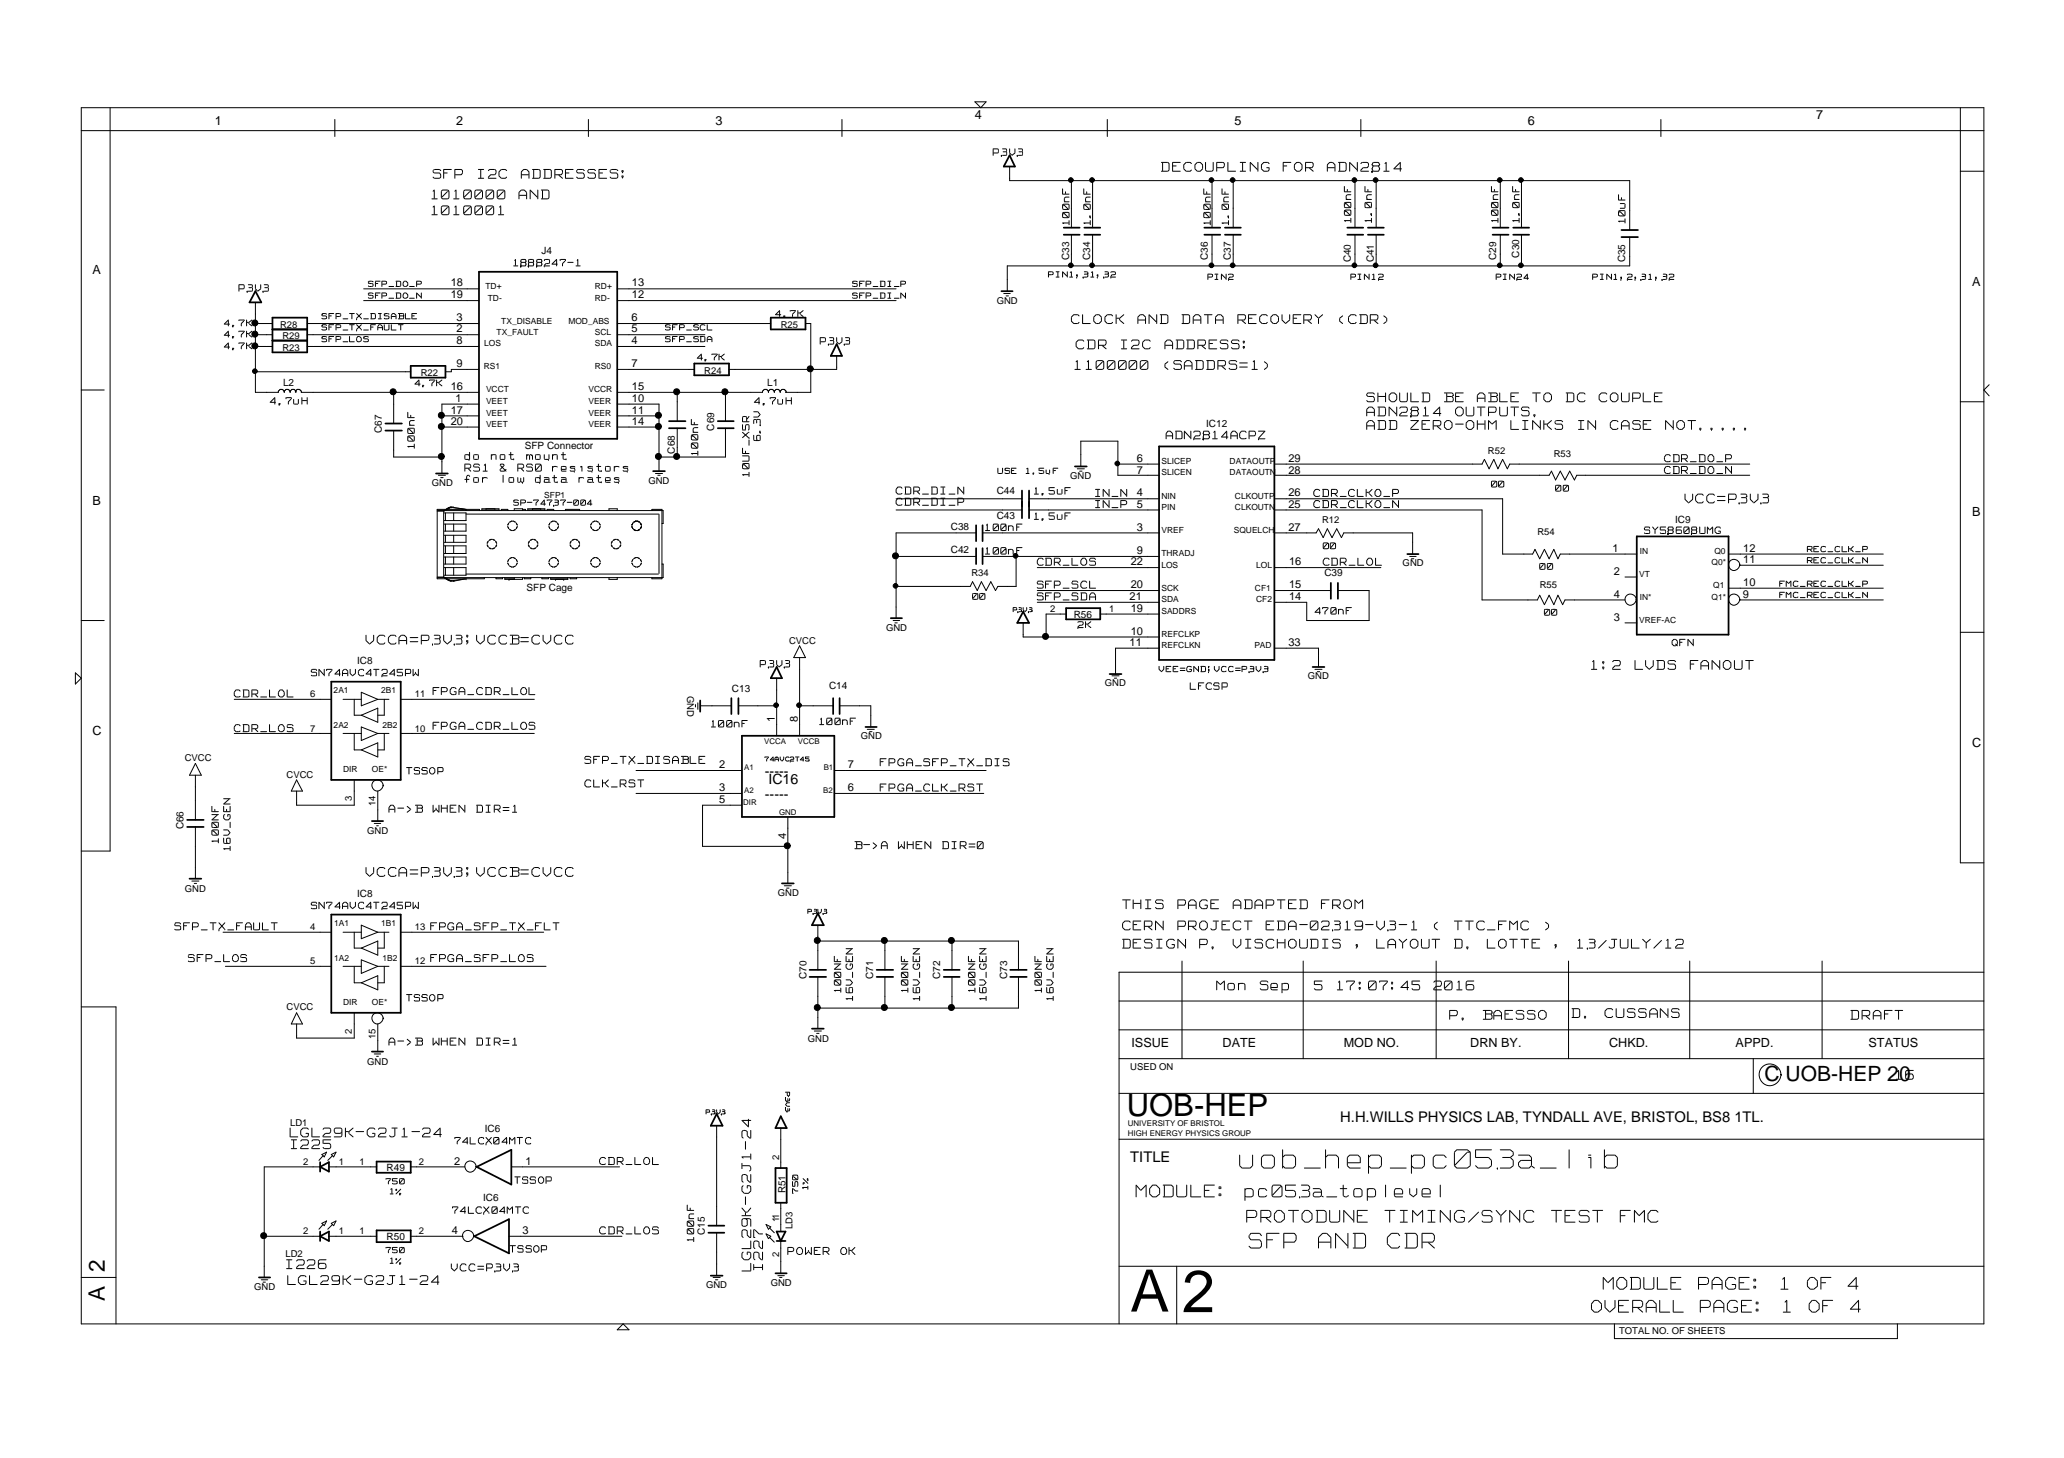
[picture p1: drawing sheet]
<svg xmlns="http://www.w3.org/2000/svg" width="297mm" height="210mm" viewBox="0 0 297 210" stroke-linecap="round" stroke-linejoin="round" font-family="sans-serif">
<defs><g id="words">
<text font-size="8.6" x="170.1" y="188.9">2</text>
<text font-size="8.4" x="162.7" y="188.8">A</text>
<text font-size="5.2" fill="#fff" x="178.4" y="168.6">uob_hep_pc053a_lib</text>
<text font-size="4.5" x="162.1" y="160.6">UOB-HEP</text>
<text font-size="4.2" fill="#fff" x="179.8" y="180.1">SFP AND CDR</text>
<g font-size="3.4" fill="#fff">
<text x="163.5" y="172.6">MODULE:</text>
<text x="179.1" y="172.6">pc053a_toplevel</text>
<text x="179.4" y="176.3">PROTODUNE</text>
<text x="198.9" y="176.3">TIMING/SYNC</text>
<text x="222.3" y="176.3">TEST FMC</text>
<text x="230.7" y="185.9">MODULE</text>
<text x="244.4" y="185.9">PAGE:</text>
<text x="256" y="185.9">1 OF 4</text>
<text x="229" y="189.2">OVERALL</text>
<text x="244.6" y="189.2">PAGE:</text>
<text x="256.3" y="189.2">1 OF 4</text>
</g>
<g font-size="3.3">
<text x="15.1" y="183.1" transform="rotate(-90 15.1 183.1)">2</text>
<text x="15.1" y="187.3" transform="rotate(-90 15.1 187.3)">A</text>
</g>
<text font-size="3" x="253.9" y="155.6">C UOB-HEP 20</text>
<g font-size="2.6" fill="#fff">
<text x="62.2" y="28.8">1010000 AND</text>
<text x="62.3" y="25.8">SFP I2C ADDRESSES:</text>
<text x="167.1" y="24.8">DECOUPLING FOR ADN2814</text>
<text x="62.2" y="31.1">1010001</text>
<text x="154.2" y="46.7">CLOCK AND DATA RECOVERY (CDR)</text>
<text x="154.7" y="53.4">1100000 (SADDRS=1)</text>
<text x="154.9" y="50.4">CDR I2C ADDRESS:</text>
<text x="196.7" y="58">SHOULD BE ABLE TO DC COUPLE</text>
<text x="196.7" y="60">ADN2814</text>
<text x="196.7" y="62">ADD ZERO-OHM LINKS IN CASE NOT.....</text>
<text x="208.9" y="60">OUTPUTS.</text>
<text x="242.5" y="72.6">VCC=P3V3</text>
<text x="52.7" y="92.9">VCCA=P3V3;VCCB=CVCC</text>
<text x="229" y="96.5">1:2 LVDS FANOUT</text>
<text x="52.7" y="126.3">VCCA=P3V3;VCCB=CVCC</text>
<text x="161.6" y="131">THIS PAGE ADAPTED FROM</text>
<text x="161.6" y="134">CERN PROJECT EDA-02319-V3-1 ( TTC_FMC )</text>
<text x="161.6" y="136.7">DESIGN P. VISCHOUDIS , LAYOUT D. LOTTE , 13/JULY/12</text>
<text x="175.1" y="142.7">Mon Sep</text>
<text x="188.8" y="142.7">5 17:07:45 2016</text>
<text x="208.6" y="146.9">P. BAESSO</text>
<text x="226.2" y="146.7">D. CUSSANS</text>
<text x="266.4" y="146.9">DRAFT</text>
<text x="272.9" y="155.5">16</text>
<text x="41.8" y="163.8">LGL29K-G2J1-24</text>
<text x="41.9" y="165.5">I225</text>
<text x="41.2" y="182.8">I226</text>
<text x="41.4" y="185.1">LGL29K-G2J1-24</text>
</g>
<text font-size="2.5" fill="#fff" x="108" y="183" transform="rotate(-90 108 183)">LGL29K-G2J1-24</text>
<text font-size="2.3" fill="#fff" x="109.5" y="182.8" transform="rotate(-90 109.5 182.8)">I227</text>
<text font-size="2.2" fill="#fff" x="167.8" y="63.3">ADN2814ACPZ</text>
<g font-size="2.1">
<text x="192.9" y="161.6">H.H.WILLS PHYSICS LAB, TYNDALL AVE, BRISTOL, BS8 1TL.</text>
<text x="162.7" y="167.3">TITLE</text>
</g>
<g font-size="2" fill="#fff">
<text x="66.9" y="66.3">do not</text>
<text x="66.9" y="69.6">for</text>
<text x="66.9" y="68">RS1</text>
<text x="71.6" y="69.6">low</text>
<text x="71.6" y="68">&amp; RS0</text>
<text x="75.2" y="66.3">mount</text>
<text x="76.4" y="69.6">data</text>
<text x="78.8" y="68">resistors</text>
<text x="82.3" y="69.6">rates</text>
<text x="129" y="71.3">CDR_DI_N</text>
<text x="157.7" y="71.6">IN_N</text>
<text x="189.1" y="71.6">CDR_CLKO_P</text>
<text x="239.5" y="68.3">CDR_DO_N</text>
<text x="239.5" y="66.6">CDR_DO_P</text>
<text x="129" y="72.9">CDR_DI_P</text>
<text x="157.7" y="73.2">IN_P</text>
<text x="189.1" y="73.2">CDR_CLKO_N</text>
<text x="149.3" y="81.5">CDR_LOS</text>
<text x="190.4" y="81.5">CDR_LOL</text>
<text x="149.3" y="84.8">SFP_SCL</text>
<text x="149.3" y="86.5">SFP_SDA</text>
<text x="33.7" y="100.5">CDR_LOL</text>
<text x="62.3" y="100.2">FPGA_CDR_LOL</text>
<text x="33.7" y="105.5">CDR_LOS</text>
<text x="62.3" y="105.2">FPGA_CDR_LOS</text>
<text x="84.2" y="113.5">CLK_RST</text>
<text x="84.2" y="110.1">SFP_TX_DISABLE</text>
<text x="126.7" y="110.4">FPGA_SFP_TX_DIS</text>
<text x="56" y="117.1">A-&gt;B</text>
<text x="61.9" y="117.1">WHEN</text>
<text x="67.8" y="117.1">DIR=1</text>
<text x="126.7" y="114.1">FPGA_CLK_RST</text>
<text x="123" y="122.4">B-&gt;A</text>
<text x="129" y="122.4">WHEN</text>
<text x="134.9" y="122.4">DIR=0</text>
<text x="25.2" y="134">SFP_TX_FAULT</text>
<text x="62" y="134">FPGA_SFP_TX_FLT</text>
<text x="27.1" y="138.6">SFP_LOS</text>
<text x="62" y="138.6">FPGA_SFP_LOS</text>
<text x="56" y="150.6">A-&gt;B</text>
<text x="61.9" y="150.6">WHEN</text>
<text x="67.8" y="150.6">DIR=1</text>
<text x="86.3" y="167.8">CDR_LOL</text>
<text x="86.3" y="177.8">CDR_LOS</text>
<text x="65" y="183.1">VCC=P3V3</text>
<text x="113.4" y="180.8">POWER</text>
<text x="120.5" y="180.8">OK</text>
</g>
<g font-size="2">
<text x="110.1" y="111.7">-----</text>
<text x="110.6" y="112.9">IC16</text>
<text x="110.1" y="115">-----</text>
</g>
<g font-size="1.9" fill="#fff">
<text x="142.9" y="22.5">P3V3</text>
<text x="73.9" y="38.5">1888247-1</text>
<text x="34.4" y="42.1">P3V3</text>
<text x="118" y="49.7">P3V3</text>
<text x="38.9" y="58.3">4.7uH</text>
<text x="108.6" y="58.3">4.7uH</text>
<text x="148.9" y="71.3">1.5uF</text>
<text x="141.8" y="76.6">100nF</text>
<text x="148.9" y="74.9">1.5uF</text>
<text x="236.7" y="77">SY58608UMG</text>
<text x="141.8" y="79.9">100nF</text>
<text x="189.2" y="88.6">470nF</text>
<text x="240.6" y="93.1">QFN</text>
<text x="44.8" y="97.5">SN74AVC4T245PW</text>
<text x="109.4" y="96.2">P3V3</text>
<text x="171.3" y="99.4">LFCSP</text>
<text x="102.4" y="104.8">100nF</text>
<text x="118" y="104.5">100nF</text>
<text x="58.5" y="111.6">TSSOP</text>
<text x="44.8" y="131">SN74AVC4T245PW</text>
<text x="58.5" y="144.3">TSSOP</text>
<text x="65.5" y="164.9">74LCX04MTC</text>
<text x="74.1" y="170.5">TSSOP</text>
<text x="65.1" y="174.8">74LCX04MTC</text>
<text x="73.4" y="180.4">TSSOP</text>
</g>
<g font-size="1.8">
<text x="30.9" y="18">1</text>
<text x="65.6" y="18">2</text>
<text x="103" y="18">3</text>
<text x="140.3" y="17.1">4</text>
<text x="177.6" y="18">5</text>
<text x="219.9" y="18">6</text>
<text x="261.4" y="17.1">7</text>
<text x="13.3" y="39.5">A</text>
<text x="283.8" y="41.2">A</text>
<text x="13.3" y="72.7">B</text>
<text x="283.8" y="74.3">B</text>
<text x="13.3" y="105.8">C</text>
<text x="283.8" y="107.5">C</text>
<text x="162.8" y="150.7">ISSUE</text>
<text x="175.9" y="150.7">DATE</text>
<text x="193.4" y="150.7">MOD NO.</text>
<text x="211.6" y="150.7">DRN BY.</text>
<text x="231.6" y="150.7">CHKD.</text>
<text x="249.8" y="150.7">APPD.</text>
<text x="268.9" y="150.7">STATUS</text>
</g>
<g font-size="1.7" fill="#fff">
<text x="153.7" y="32.4" transform="rotate(-90 153.7 32.4)">100nF</text>
<text x="156.7" y="32.4" transform="rotate(-90 156.7 32.4)">1.0nF</text>
<text x="174" y="32.4" transform="rotate(-90 174 32.4)">100nF</text>
<text x="176.6" y="32.4" transform="rotate(-90 176.6 32.4)">1.0nF</text>
<text x="194.2" y="32" transform="rotate(-90 194.2 32)">100nF</text>
<text x="197.2" y="32" transform="rotate(-90 197.2 32)">1.0nF</text>
<text x="215.4" y="32" transform="rotate(-90 215.4 32)">100nF</text>
<text x="218.5" y="32" transform="rotate(-90 218.5 32)">1.0nF</text>
<text x="32.3" y="47">4.7K</text>
<text x="111.6" y="45.6">4.7K</text>
<text x="32.3" y="50.3">4.7K</text>
<text x="32.3" y="48.6">4.7K</text>
<text x="100.3" y="51.9">4.7K</text>
<text x="59.7" y="55.6">4.7K</text>
<text x="59.4" y="64.5" transform="rotate(-90 59.4 64.5)">100nF</text>
<text x="100.3" y="65.5" transform="rotate(-90 100.3 65.5)">100nF</text>
<text x="109.2" y="63.4" transform="rotate(-90 109.2 63.4)">6.3V</text>
<text x="107.6" y="68.6" transform="rotate(-90 107.6 68.6)">10UF_X5R</text>
<text x="214.6" y="70.2">00</text>
<text x="223.9" y="70.8">00</text>
<text x="190.4" y="79.1">00</text>
<text x="221.6" y="82.1">00</text>
<text x="140" y="86.4">00</text>
<text x="222.3" y="88.7">00</text>
<text x="155.1" y="90.4">2K</text>
<text x="31.3" y="121.3" transform="rotate(-90 31.3 121.3)">100NF</text>
<text x="32.9" y="122.4" transform="rotate(-90 32.9 122.4)">16V_GEN</text>
<text x="120.8" y="142.8" transform="rotate(-90 120.8 142.8)">100NF</text>
<text x="130.5" y="142.8" transform="rotate(-90 130.5 142.8)">100NF</text>
<text x="140.1" y="142.8" transform="rotate(-90 140.1 142.8)">100NF</text>
<text x="149.7" y="142.8" transform="rotate(-90 149.7 142.8)">100NF</text>
<text x="122.5" y="144" transform="rotate(-90 122.5 144)">16V_GEN</text>
<text x="132.2" y="144" transform="rotate(-90 132.2 144)">16V_GEN</text>
<text x="141.7" y="144" transform="rotate(-90 141.7 144)">16V_GEN</text>
<text x="151.4" y="144" transform="rotate(-90 151.4 144)">16V_GEN</text>
<text x="99.7" y="178.7" transform="rotate(-90 99.7 178.7)">100nF</text>
</g>
<g font-size="1.6" fill="#fff">
<text x="233.6" y="32.1" transform="rotate(-90 233.6 32.1)">10uF</text>
<text x="53" y="41.4">SFP_DO_P</text>
<text x="122.7" y="41.4">SFP_DI_P</text>
<text x="150.9" y="40.1">PIN1,31,32</text>
<text x="173.8" y="40.4">PIN2</text>
<text x="194.4" y="40.4">PIN12</text>
<text x="215.3" y="40.4">PIN24</text>
<text x="229.2" y="40.4">PIN1,2,31,32</text>
<text x="46.3" y="47.7">SFP_TX_FAULT</text>
<text x="46.3" y="46.1">SFP_TX_DISABLE</text>
<text x="53" y="43.1">SFP_DO_N</text>
<text x="95.8" y="47.7">SFP_SCL</text>
<text x="122.7" y="43.1">SFP_DI_N</text>
<text x="46.3" y="49.4">SFP_LOS</text>
<text x="95.8" y="49.4">SFP_SDA</text>
<text x="143.6" y="68.3">USE</text>
<text x="147.3" y="68.3">1.5uF</text>
<text x="73.9" y="72.9">SP-74737-004</text>
<text x="260.1" y="81.2">REC_CLK_N</text>
<text x="260.1" y="79.6">REC_CLK_P</text>
<text x="256.1" y="84.6">FMC_REC_CLK_P</text>
<text x="256.1" y="86.2">FMC_REC_CLK_N</text>
<text x="166.8" y="96.9">VEE=GND;VCC=P3V3</text>
<text x="55.6" y="170.6">750</text>
<text x="56.1" y="172.1">1%</text>
<text x="55.6" y="180.5">750</text>
<text x="56.1" y="182">1%</text>
</g>
<g font-size="1.6">
<text x="64.9" y="41.2">18</text>
<text x="90.9" y="41.2">13</text>
<text x="64.9" y="42.9">19</text>
<text x="65.7" y="47.8">2</text>
<text x="65.7" y="46.2">3</text>
<text x="90.9" y="47.8">5</text>
<text x="90.9" y="46.2">6</text>
<text x="90.9" y="42.9">12</text>
<text x="65.7" y="49.5">8</text>
<text x="65.7" y="52.8">9</text>
<text x="90.9" y="52.8">7</text>
<text x="90.9" y="49.5">4</text>
<text x="64.9" y="59.5">17</text>
<text x="64.9" y="56.1">16</text>
<text x="65.5" y="57.8">1</text>
<text x="90.9" y="59.5">11</text>
<text x="90.9" y="57.8">10</text>
<text x="90.9" y="56.1">15</text>
<text x="64.9" y="61.1">20</text>
<text x="90.9" y="61.1">14</text>
<text x="163.6" y="66.5">6</text>
<text x="163.6" y="68.2">7</text>
<text x="163.6" y="71.5">4</text>
<text x="185.4" y="66.5">29</text>
<text x="185.4" y="68.2">28</text>
<text x="185.4" y="71.5">26</text>
<text x="163.6" y="76.4">3</text>
<text x="163.6" y="73.1">5</text>
<text x="185.4" y="76.4">27</text>
<text x="185.4" y="73.1">25</text>
<text x="162.7" y="81.4">22</text>
<text x="163.6" y="79.8">9</text>
<text x="185.5" y="81.4">16</text>
<text x="232.1" y="79.4">1</text>
<text x="232.3" y="82.7">2</text>
<text x="250.9" y="81">11</text>
<text x="250.9" y="79.4">12</text>
<text x="162.6" y="86.4">21</text>
<text x="162.7" y="84.7">20</text>
<text x="162.7" y="88.1">19</text>
<text x="185.5" y="86.4">14</text>
<text x="185.5" y="84.7">15</text>
<text x="232.3" y="89.3">3</text>
<text x="232.3" y="86">4</text>
<text x="250.8" y="86">9</text>
<text x="250.9" y="84.4">10</text>
<text x="162.6" y="93">11</text>
<text x="162.7" y="91.4">10</text>
<text x="185.4" y="93">33</text>
<text x="111.5" y="103.9" transform="rotate(-90 111.5 103.9)">1</text>
<text x="114.8" y="104" transform="rotate(-90 114.8 104)">8</text>
<text x="103.5" y="113.9">3</text>
<text x="103.5" y="110.6">2</text>
<text x="122" y="113.9">6</text>
<text x="122" y="110.6">7</text>
<text x="103.5" y="115.6">5</text>
<text x="113.1" y="120.8" transform="rotate(-90 113.1 120.8)">4</text>
<text x="65.4" y="167.7">2</text>
<text x="75.6" y="167.7">1</text>
<text x="65" y="177.6">4</text>
<text x="75.2" y="177.6">3</text>
</g>
<g font-size="1.4">
<text x="77.9" y="36.5">J4</text>
<text x="153.9" y="37.4" transform="rotate(-90 153.9 37.4)">C33</text>
<text x="156.9" y="37.4" transform="rotate(-90 156.9 37.4)">C34</text>
<text x="173.8" y="37.4" transform="rotate(-90 173.8 37.4)">C36</text>
<text x="177.1" y="37.4" transform="rotate(-90 177.1 37.4)">C37</text>
<text x="194.4" y="37.8" transform="rotate(-90 194.4 37.8)">C40</text>
<text x="197.7" y="37.8" transform="rotate(-90 197.7 37.8)">C41</text>
<text x="215.3" y="37.4" transform="rotate(-90 215.3 37.4)">C29</text>
<text x="218.6" y="37.1" transform="rotate(-90 218.6 37.1)">C30</text>
<text x="233.9" y="37.8" transform="rotate(-90 233.9 37.8)">C35</text>
<text x="40.3" y="47.3">R28</text>
<text x="112.4" y="47.3">R25</text>
<text x="143.4" y="43.7">GND</text>
<text x="40.7" y="48.9">R29</text>
<text x="40.7" y="50.6">R23</text>
<text x="101.4" y="53.9">R24</text>
<text x="40.7" y="55.6">L2</text>
<text x="60.5" y="54.2">R22</text>
<text x="110.4" y="55.6">L1</text>
<text x="55" y="62.3" transform="rotate(-90 55 62.3)">C67</text>
<text x="75.5" y="64.7">SFP Connector</text>
<text x="97.1" y="65.3" transform="rotate(-90 97.1 65.3)">C68</text>
<text x="102.8" y="62" transform="rotate(-90 102.8 62)">C69</text>
<text x="173.6" y="61.5">IC12</text>
<text x="214.1" y="65.4">R52</text>
<text x="223.6" y="65.8">R53</text>
<text x="62.2" y="69.9">GND</text>
<text x="93.3" y="69.6">GND</text>
<text x="143.4" y="71">C44</text>
<text x="154" y="68.9">GND</text>
<text x="136.8" y="76.3">C38</text>
<text x="143.4" y="74.7">C43</text>
<text x="190.3" y="75.4">R12</text>
<text x="221.2" y="77.1">R54</text>
<text x="241.1" y="75.3">IC9</text>
<text x="136.8" y="79.7">C42</text>
<text x="139.8" y="83">R34</text>
<text x="190.6" y="83">C39</text>
<text x="201.9" y="81.5">GND</text>
<text x="75.8" y="85.1">SFP Cage</text>
<text x="151.1" y="88.1">2</text>
<text x="154.5" y="88.9">R56</text>
<text x="159.6" y="88.1">1</text>
<text x="221.6" y="84.7">R55</text>
<text x="51.4" y="95.6">IC8</text>
<text x="113.6" y="92.7">CVCC</text>
<text x="127.5" y="90.9">GND</text>
<text x="44.6" y="100.3">6</text>
<text x="59.7" y="100.3">11</text>
<text x="98.9" y="100.2" transform="rotate(90 98.9 100.2)">GND</text>
<text x="105.3" y="99.6">C13</text>
<text x="119.3" y="99.2">C14</text>
<text x="159" y="98.8">GND</text>
<text x="188.2" y="97.8">GND</text>
<text x="44.6" y="105.3">7</text>
<text x="59.7" y="105.3">10</text>
<text x="123.9" y="106.4">GND</text>
<text x="26.6" y="109.6">CVCC</text>
<text x="41.2" y="111.9">CVCC</text>
<text x="26.4" y="119.4" transform="rotate(-90 26.4 119.4)">C66</text>
<text x="50.6" y="115.3" transform="rotate(-90 50.6 115.3)">3</text>
<text x="54" y="116.1" transform="rotate(-90 54 116.1)">14</text>
<text x="52.8" y="120.1">GND</text>
<text x="26.6" y="128.4">GND</text>
<text x="51.4" y="129.1">IC8</text>
<text x="111.9" y="129">GND</text>
<text x="44.6" y="133.9">4</text>
<text x="59.7" y="133.9">13</text>
<text x="44.6" y="138.8">5</text>
<text x="59.7" y="138.8">12</text>
<text x="116.1" y="141" transform="rotate(-90 116.1 141)">C70</text>
<text x="125.7" y="141" transform="rotate(-90 125.7 141)">C71</text>
<text x="135.3" y="141" transform="rotate(-90 135.3 141)">C72</text>
<text x="145" y="141" transform="rotate(-90 145 141)">C73</text>
<text x="41.2" y="145.5">CVCC</text>
<text x="50.6" y="148.9" transform="rotate(-90 50.6 148.9)">2</text>
<text x="54" y="149.6" transform="rotate(-90 54 149.6)">15</text>
<text x="116.3" y="150">GND</text>
<text x="52.8" y="153.3">GND</text>
<text x="162.7" y="154.1">USED ON</text>
<text x="41.8" y="162.1">LD1</text>
<text x="43.6" y="167.7">2</text>
<text x="48.8" y="167.7">1</text>
<text x="51.7" y="167.7">1</text>
<text x="60.3" y="167.7">2</text>
<text x="69.8" y="163">IC6</text>
<text x="112.1" y="167.1" transform="rotate(-90 112.1 167.1)">2</text>
<text x="55.6" y="168.6">R49</text>
<text x="69.5" y="172.9">IC6</text>
<text x="113" y="171.8" transform="rotate(-90 113 171.8)">R51</text>
<text x="43.6" y="177.6">2</text>
<text x="48.8" y="177.6">1</text>
<text x="51.7" y="177.6">1</text>
<text x="55.6" y="178.6">R50</text>
<text x="60.3" y="177.6">2</text>
<text x="101.4" y="177.8" transform="rotate(-90 101.4 177.8)">C15</text>
<text x="112.1" y="175.9" transform="rotate(-90 112.1 175.9)">11</text>
<text x="114.1" y="177" transform="rotate(-90 114.1 177)">LD3</text>
<text x="36.6" y="185.8">GND</text>
<text x="41.1" y="180.9">LD2</text>
<text x="101.6" y="185.4">GND</text>
<text x="110.9" y="185.1">GND</text>
<text x="112.1" y="181" transform="rotate(-90 112.1 181)">2</text>
<text x="233" y="192.1">TOTAL NO. OF SHEETS</text>
</g>
<text font-size="1.3" fill="#fff" x="114.6" y="171.8" transform="rotate(-90 114.6 171.8)">750</text>
<g font-size="1.2">
<text x="69.9" y="41.6">TD+</text>
<text x="85.6" y="41.6">RD+</text>
<text x="70.2" y="43.3">TD-</text>
<text x="72.1" y="46.6">TX_DISABLE</text>
<text x="81.8" y="46.6">MOD_ABS</text>
<text x="85.6" y="43.3">RD-</text>
<text x="69.6" y="53.2">RS1</text>
<text x="69.7" y="49.9">LOS</text>
<text x="71.5" y="48.2">TX_FAULT</text>
<text x="85.6" y="48.2">SCL</text>
<text x="85.6" y="49.9">SDA</text>
<text x="85.6" y="53.2">RS0</text>
<text x="69.9" y="56.5">VCCT</text>
<text x="69.9" y="58.2">VEET</text>
<text x="69.9" y="59.9">VEET</text>
<text x="84.7" y="58.2">VEER</text>
<text x="84.7" y="59.9">VEER</text>
<text x="84.7" y="56.5">VCCR</text>
<text x="69.9" y="61.5">VEET</text>
<text x="84.7" y="61.5">VEER</text>
<text x="78.3" y="71.6">SFP1</text>
<text x="167.1" y="68.4">SLICEN</text>
<text x="167.1" y="66.8">SLICEP</text>
<text x="167.1" y="71.8">NIN</text>
<text x="177" y="66.8">DATAOUTP</text>
<text x="177" y="68.4">DATAOUTN</text>
<text x="177.7" y="71.8">CLKOUTP</text>
<text x="167.1" y="73.4">PIN</text>
<text x="167.1" y="76.7">VREF</text>
<text x="177.6" y="76.7">SQUELCH</text>
<text x="177.7" y="73.4">CLKOUTN</text>
<text x="167.1" y="81.7">LOS</text>
<text x="167.1" y="80.1">THRADJ</text>
<text x="180.8" y="81.7">LOL</text>
<text x="235.9" y="83.1">VT</text>
<text x="236" y="79.8">IN</text>
<text x="246.3" y="81.4">Q0*</text>
<text x="246.7" y="79.8">Q0</text>
<text x="167.1" y="85">SCK</text>
<text x="167.1" y="86.7">SDA</text>
<text x="167.1" y="88.4">SADDRS</text>
<text x="180.6" y="85">CF1</text>
<text x="180.8" y="86.7">CF2</text>
<text x="235.9" y="89.7">VREF-AC</text>
<text x="236" y="86.4">IN*</text>
<text x="246.3" y="86.4">Q1*</text>
<text x="246.6" y="84.7">Q1</text>
<text x="167.1" y="93.3">REFCLKN</text>
<text x="167.1" y="91.7">REFCLKP</text>
<text x="180.5" y="93.3">PAD</text>
<text x="48" y="99.8">2A1</text>
<text x="54.9" y="99.8">2B1</text>
<text x="48" y="104.8">2A2</text>
<text x="55" y="104.8">2B2</text>
<text x="49.4" y="111.1">DIR</text>
<text x="53.5" y="111.1">OE*</text>
<text x="48.1" y="133.4">1A1</text>
<text x="54.9" y="133.4">1B1</text>
<text x="48.1" y="138.4">1A2</text>
<text x="55" y="138.4">1B2</text>
<text x="49.4" y="144.6">DIR</text>
<text x="53.5" y="144.6">OE*</text>
</g>
<g font-size="1.1" fill="#fff">
<text x="145.8" y="88.1">P3V3</text>
<text x="110.1" y="109.6">74AVC2T45</text>
<text x="116.3" y="131.5">P3V3</text>
<text x="101.6" y="160.4">P3V3</text>
<text x="113" y="157.2" transform="rotate(90 113 157.2)">P3V3</text>
</g>
<g font-size="1.1">
<text x="110" y="107.1">VCCA</text>
<text x="114.8" y="107.1">VCCB</text>
<text x="107.1" y="110.9">A1</text>
<text x="118.5" y="110.9">B1</text>
<text x="106.9" y="115.9">DIR</text>
<text x="107.1" y="114.2">A2</text>
<text x="112.1" y="117.3">GND</text>
<text x="118.5" y="114.2">B2</text>
<text x="162.3" y="162.1">UNIVERSITY OF BRISTOL</text>
<text x="162.3" y="163.5">HIGH ENERGY PHYSICS GROUP</text>
</g>
<text font-size="1" fill="#fff" x="115.8" y="171.2" transform="rotate(-90 115.8 171.2)">1%</text>
</g></defs>
<g fill="none" stroke="#000" stroke-width=".25">
<path d="M68.9 39.1h19.9v24.1h-19.9zM145.3 22.4l.8 1.6h-1.6zM153.1 33.8h2.3M153.1 32.8h2.3M156.1 33.8h2.2M156.1 32.8h2.2M173.3 33.8h2.3M173.3 32.8h2.3M176.3 33.8h2.3M176.3 32.8h2.3M193.9 33.8h2.3M193.9 32.8h2.3"/>
<path d="M196.9 33.8h2.2M196.9 32.8h2.2M214.8 33.8h2.3M214.8 32.8h2.3M217.8 33.8h2.3M217.8 32.8h2.3M233.4 34.1h2.3M233.4 33.1h2.3M36.8 41.9l.8 1.6h-1.7zM39.2 45.7h5v5h-5zM39.2 49h5M39.2 47.4h5"/>
<path d="M59.1 52.7h5v1.7h-5zM99.9 52.3h5v1.7h-5zM110.9 45.7h5v1.7h-5zM120.4 49.5l.8 1.7h-1.6zM144.1 41.9h1.6M55.5 62h2.3M55.5 61h2.3M62.8 68.2h1.6M94 67.8h1.7M96.3 61.6h2.3M96.3 60.6h2.3M103.3 61.6h2.3"/>
<path d="M103.3 60.6h2.3M140.5 75.6v2.3M140.5 78.9v2.3M141.4 75.6v2.3M141.4 78.9v2.3M147.1 70.6v4M148.1 70.6v4M154.7 67.2h1.7M166.8 64.3h16.6v30.7h-16.6zM202.5 79.8h1.6M235.6 77.2h13.2v14.2h-13.2zM47.7 98.1h10v14.2h-10z"/>
<path d="M111.8 96l.7 1.6h-1.6zM128.2 89h1.6M147.2 88.1l.9 1.6h-1.7zM153.4 87.6h4.9v1.6h-4.9zM159.7 97h1.7M188.9 96h1.7M191.5 83.9v2.3M192.5 83.9v2.3M26.9 119.1h2.4M26.9 118h2.4M53.5 118.2h1.6M100.8 100.9v1.6"/>
<path d="M105.3 100.5v2.3M106.3 100.5v2.3M106.8 105.9h13.3v11.7h-13.3zM119.9 100.5v2.3M120.8 100.5v2.3M124.6 104.7h1.6M27.3 126.5h1.7M47.7 131.7h10v14.1h-10zM112.5 127.2h1.7M116.5 139.6h2.4M117.7 131.5l.8 1.7h-1.6zM126.2 139.6h2.3"/>
<path d="M135.8 139.6h2.3M145.4 139.6h2.4M53.5 151.4h1.6M116.5 140.6h2.4M116.9 148.1h1.6M126.2 140.6h2.3M135.8 140.6h2.3M145.4 140.6h2.4M46.1 168l1.2-.7v1.4zM46.1 167.3v1.4M46.1 177.3v1.4M46.1 178l1.2-.7v1.4z"/>
<path d="M54.2 167.2h4.9v1.6h-4.9zM54.2 177.1h4.9v1.7h-4.9zM68.3 178l4.9-2.5v4.9zM68.6 168l5-2.5v5zM102 177.5h2.2M102 176.5h2.2M103.1 160.4l.9 1.7h-1.7zM111.6 168.2h1.6v5h-1.6zM111.8 177.3h1.2l-.6 1.4zM111.8 178.7h1.2M112.4 160.7l.8 1.7h-1.6zM37.3 183.9h1.6"/>
<path d="M102.3 183.7h1.7M111.6 183.3h1.6"/>
</g>
<g fill="none" stroke="#000" stroke-width=".14">
<path d="M11.7 15.5h273.8v175.1h-273.8zM11.7 18.8h273.8M15.8 15.5v107h-4.1M48.2 17.2v2.5M84.7 17.2v2.5M121.2 17.2v2.5M140.3 14.7h1.6l-.7 .8zM159.4 17.2v2.5M195.8 17.2v2.5M239 17.2v2.5M282.1 15.5v108.7h3.4M62.2 28.6h.7"/>
<path d="M62.2 30.9h.7M62.3 24.7l.2 .2M62.3 24.6v.1M62.3 25.5l.2 .2M62.5 29.6l-.2 .2M62.5 27.4l-.2 .1M62.5 24.4l-.1 .1M62.5 27.4v1.1M62.5 29.7v1.1M62.6 24.4h.6M62.6 24.9h.6M62.6 25.7h.6"/>
<path d="M63.3 24.4l.1 .2M63.3 24.9l.1 .3M63.4 25.2v.2M63.4 25.5l-.1 .2M63.5 30.7l.2 .2M63.5 28.5l.2 .1M63.5 27.6v.8M63.5 29.9v.8M63.7 29.6l-.2 .2M63.7 27.4l-.2 .1M63.8 28.6h.6M63.8 30.9h.6"/>
<path d="M63.8 29.6h.6M63.8 27.4h.6M63.9 24.5v1.2M63.9 24.4h1.1M63.9 24.9h.5M64.4 29.9l-.8 .8M64.4 27.6l-.8 .8M64.4 27.4l.2 .1M64.4 29.8h.1M64.4 29.6l.2 .2M64.4 27.5h.1M64.6 30.7l-.2 .2"/>
<path d="M64.6 28.5l-.2 .1M64.6 27.6v.8M64.6 29.9v.8M65.3 28.6h.8M65.3 30.9h.8M65.5 24.5v1.2M65.5 24.4h.8M65.5 25.2h.8M65.6 27.4v1.1M65.6 29.7v1.1M65.6 29.6l-.1 .2M65.6 27.4l-.1 .1"/>
<path d="M66.4 24.4l.2 .2M66.6 24.7v.1M66.6 24.9l-.2 .3M66.7 30.7l.2 .2M66.7 28.5l.2 .1M66.7 27.6v.8M66.7 29.9v.8M66.9 29.6l-.2 .2M66.9 27.4l-.2 .1M67 28.6h.6M67 30.9h.6M67 29.6h.6"/>
<path d="M67 27.4h.6M67.6 29.9l-.8 .8M67.6 27.6l-.8 .8M67.7 29.6l.1 .2M67.7 27.4l.1 .1M67.7 29.8h.1M67.7 27.5h.1M67.8 30.7l-.1 .2M67.8 28.5l-.1 .1M67.8 27.6v.8M67.8 29.9v.8M68.3 27.6v.8"/>
<path d="M68.3 29.9v.8M68.3 30.7l.2 .2M68.3 28.5l.2 .1M68.5 29.6l-.2 .2M68.5 27.4l-.2 .1M68.6 28.6h.6M68.6 30.9h.6M68.6 29.6h.6M68.6 27.4h.6M68.8 24.4h.8M68.8 25.7h.8M69.2 29.9l-.8 .8"/>
<path d="M69.2 27.6l-.8 .8M69.2 24.5v1.1M69.3 29.8h.1M69.3 29.6l.1 .2M69.3 27.5h.1M69.3 27.4l.1 .1M69.4 27.6v.8M69.4 29.9v.8M69.4 30.7l-.1 .2M69.4 28.5l-.1 .1M69.9 30.7l.2 .2M69.9 28.5l.2 .1"/>
<path d="M69.9 27.6v.8M69.9 29.9v.8M70.1 29.6l-.2 .2M70.1 27.4l-.2 .1M70.2 28.6h.6M70.2 30.9h.6M70.2 29.6h.6M70.2 27.4h.6M70.3 25.6v.1M70.4 25.7h1M70.5 24.4l-.2 .2M70.5 24.4h.6"/>
<path d="M70.6 25.2l-.3 .3M70.7 25.2h.4M70.8 27.6l-.8 .8M70.8 29.9l-.8 .8M70.9 29.8h.1M70.9 29.6l.1 .2M70.9 27.5h.1M70.9 27.4l.1 .1M71 27.6v.8M71 29.9v.8M71 30.7l-.1 .2M71 28.5l-.1 .1"/>
<path d="M71.2 24.4l.2 .2M71.4 24.7v.1M71.4 24.9l-.2 .3M71.6 27.6v.8M71.6 28.5l.1 .1M71.7 30.9h.8M71.7 27.4l-.1 .1M71.8 24.8v.4M71.8 28.6h.6M71.8 25.3l.3 .4M71.8 27.4h.6M72.1 29.7v1.1"/>
<path d="M72.1 29.6l-.2 .2M72.1 24.4l-.3 .3M72.2 24.4h.5M72.2 25.7h.5M72.4 27.6l-.8 .8M72.5 27.5h.1M72.5 27.4l.2 .1M72.7 27.6v.8M72.7 28.5l-.2 .1M72.7 24.4l.2 .2M72.9 25.5l-.2 .2M73.9 38.3h.6"/>
<path d="M74.2 37.4l-.1 .1M74.2 37.4v.8M74.7 27.8v.8M74.8 28.1h.9M74.9 38.3h.1M75 37.4l-.1 .2 .1 .7M75 27.4l-.3 .3M75 24.8v.9M75.1 38.3h.4M75.1 37.4h.4M75.1 37.8h.4M75.1 27.4h.3"/>
<path d="M75.1 25.2h.9M75.4 24.4l-.4 .3M75.5 27.4l.3 .3M75.5 24.4h.2M75.6 37.4l.1 .2-.1 .7M75.8 27.8v.8M75.8 24.4l.3 .3M76 38.3h.1M76.1 24.8v.9M76.1 37.4l-.1 .2 .1 .7M76.2 38.3h.4M76.2 37.4h.4"/>
<path d="M76.2 37.8h.4M76.3 27.4l1 1M76.3 27.4v1.2M76.6 24.4h.9M76.6 25.7h.9M76.7 37.4l.1 .2-.1 .7M76.8 24.5v1.1M77.2 38.3h.1M77.3 37.4l-.1 .2 .1 .7M77.4 27.4v1.2M77.4 38.3h.4M77.4 37.4h.4"/>
<path d="M77.4 37.8h.4M77.6 24.4l.1 .2M77.7 24.7v.7M77.7 25.5l-.1 .2M77.9 28.6h.9M77.9 37.4l.1 .2-.1 .7M77.9 27.4h.9M78.1 27.4v1.1M78.2 24.4h.9M78.2 25.7h.9M78.3 38.3h.1M78.4 24.5v1.1"/>
<path d="M78.4 38.3h.7M78.4 37.4l-.1 .1M78.5 37.4h.4M78.6 37.9l-.3 .3M78.7 37.9h.2M78.8 27.4l.2 .1M79 27.6v.8M79 37.4l.1 .1M79 28.5l-.2 .1M79.1 37.6v.1M79.1 37.8l-.1 .1M79.2 24.4l.1 .2"/>
<path d="M79.3 24.7v.7M79.3 25.5l-.1 .2M79.5 38h.7M79.9 24.4h.8M79.9 24.5v1.2M79.9 25.2h.8M80.1 37.4v.9M80.1 37.4l-.7 .6M80.4 25.2l.6 .5M80.6 37.4v.1M80.7 37.4h.6M80.8 24.4l.2 .2"/>
<path d="M81 24.7v.1M81 38v.3M81 24.9l-.2 .3M81.3 37.6l-.3 .3M81.4 24.5v1.2M81.4 37.4v.1M81.4 24.4h1.1M81.5 24.9h.4M81.5 25.7h1M81.7 37.8h.8M82.9 38.3h.6M83 24.6v.1"/>
<path d="M83 24.7l.2 .2M83 25.5l.2 .2M83.2 37.4l-.1 .1M83.2 24.4l-.1 .1M83.2 37.4v.8M83.2 24.4h.6M83.2 24.9h.6M83.2 25.7h.6M83.9 24.4l.2 .2M83.9 24.9l.2 .3M84.1 25.2v.2M84.1 25.5l-.2 .2"/>
<path d="M84.6 25.5l.2 .2M84.6 24.6v.1M84.6 24.7l.2 .2M84.8 24.4l-.1 .1M84.8 24.4h.6M84.8 24.9h.6M84.8 25.7h.6M85.5 24.4l.2 .2M85.5 24.9l.2 .3M85.7 25.2v.2M85.7 25.5l-.2 .2M86.2 24.4h1.1"/>
<path d="M86.2 24.5v1.2M86.3 24.9h.4M86.3 25.7h1M87.8 24.7l.2 .2M87.8 24.6v.1M87.8 25.5l.2 .2M88 24.4l-.1 .1M88.1 24.4h.6M88.1 24.9h.6M88.1 25.7h.6M88.7 24.4l.2 .2M88.7 24.9l.2 .3"/>
<path d="M88.9 25.2v.2M88.9 25.5l-.2 .2M89.5 24.6h.1M89.5 24.7h.1M89.5 25.4v.1M89.5 25.3h.1M89.6 24.7h.1M89.6 25.5h.1M89.7 24.6v.1M89.7 25.3v.2M142.9 21.5v.9M142.9 21.4h.6"/>
<path d="M143 22h.5M143.6 21.4l.1 .2M143.7 21.7v.1M143.7 21.9l-.1 .1M144.1 22.4h.1M144.3 22.4h.4M144.3 21.4h.4M144.4 21.9h.3M144.8 21.4l.1 .2M144.9 21.9v.1M144.9 22.1v.1M144.9 22.3l-.1 .1"/>
<path d="M144.9 21.7l-.1 .2M145.3 22l.3 .3M145.3 21.4v.5M145.3 24v2h89.2v7.1M146.1 21.4v.5M146.1 22l-.5 .4M146.4 22.4h.1M146.6 22.4h.4M146.6 21.4h.4M146.7 21.9h.3M147.1 21.4l.1 .2M147.2 21.9v.1"/>
<path d="M147.2 22.1v.1M147.2 22.3l-.1 .1M147.2 21.7l-.1 .2M150.9 39.1h.4M150.9 39.2v.7M151 39.6h.3M151.4 39.1l.2 .1M151.6 39.3v.1M151.6 39.5l-.2 .1M152 39.9h.4M152 39.1h.4M152.2 39.2v.6"/>
<path d="M152.9 27.2v.8M152.9 29.6v.4M152.9 30.7v.5M152.9 39.2v.7M152.9 30.1l.2 .1M152.9 31.3h.2M152.9 32.1l.2 .1M152.9 39.1l.6 .6M153 28h.9M153 32.1h.8M153.1 29.5h.1M153.1 30.7h.1"/>
<path d="M153.1 29.4l-.2 .1M153.1 30.6l-.2 .1M153.2 29.1h.7M153.2 29h.1M153.2 29.4h.5M153.2 30.2h.5M153.2 30.6h.5M153.2 31.3h.5M153.2 28.6v.3M153.2 29.6l.5 .5M153.2 30.7l.5 .6M153.3 27.6v.3"/>
<path d="M153.3 28.4l-.1 .1M153.4 28.4h.5M153.6 39.1v.8M153.8 29.4l.1 .1M153.8 30.6l.1 .1M153.9 30.1l-.1 .1M153.9 29.6v.4M153.9 30.7v.5M153.9 31.8v.6M153.9 31.3h-.1M153.9 39.9h.5M154.2 26v6.8"/>
<path d="M154.2 33.8v4.5M154.2 39.2v.6M154.2 39.1l-.2 .1M155 39.6h.1M155 39.9h.1M155 39.6v.1M155 39.6v.2M155.9 39.9h.1M156 27.2v.8M156 29.6v.4M156 30.1l.1 .1M156 32.1l.1 .1"/>
<path d="M156.1 39.5h.2M156.1 39.9h.2M156.1 39.1h.2M156.1 28h.8M156.1 32.1h.7M156.1 29.5h.1M156.1 29.4l-.1 .1M156.2 29.1h.7M156.2 29h.1M156.2 29.4h.5M156.2 30.2h.5M156.2 28.6v.3"/>
<path d="M156.2 29.6l.5 .5M156.4 27.6v.3M156.4 28.4l-.2 .1M156.4 39.1l.2 .1M156.5 28.4h.4M156.5 39.6h.1M156.6 39.3h.1M156.6 39.6v.1M156.6 39.8l-.2 .1M156.6 39.4l-.2 .1M156.8 31.2v.1M156.8 31.1h.1"/>
<path d="M156.8 29.4l.1 .1M156.9 31.3h.1M156.9 31.2h.1M156.9 29.6v.4M156.9 31.8v.6M156.9 30.1l-.1 .1M157 39.9h.4M157.2 26v6.8M157.2 33.8v4.5M157.2 39.2v.6M157.2 39.1l-.1 .1M157.9 39.6h.1"/>
<path d="M157.9 39.9h.1M157.9 39.6v.1M158 39.6v.2M158.8 39.9h.1M159 39.5h.3M159 39.9h.3M159 39.1h.3M159.4 39.1l.1 .1M159.4 39.6h.1M159.5 39.3h.1M159.5 39.6v.1M159.5 39.8l-.1 .1"/>
<path d="M159.5 39.4l-.1 .1M159.9 39.9h.1M159.9 39.9h.6M159.9 39.1v.1M160 39.1h.3M160 39.6l-.1 .2M160.1 39.6h.2M160.4 39.1l.1 .1M160.5 39.3v.1M160.5 39.5l-.1 .1M167.1 23.4h.9M167.1 24.7h.9"/>
<path d="M167.3 23.5v1.1M168.1 23.4l.1 .1M168.2 24.5l-.1 .2M168.2 23.6v.8M168.8 23.5v1.2M168.8 23.4h1.1M168.8 23.9h.5M168.8 24.7h1.1M170.4 23.8v.4M170.4 24.3l.3 .4M170.7 23.4l-.3 .3M170.8 23.4h.4"/>
<path d="M170.8 24.7h.4M171.3 23.4l.2 .1M171.5 24.5l-.2 .2M172 24.3l.3 .4M172 23.8v.4M172.3 23.4l-.3 .3M172.4 23.4h.2M172.4 24.7h.2M172.7 23.4l.4 .3M173.1 23.8v.4M173.1 24.3l-.4 .4M173.2 27.2v.8"/>
<path d="M173.2 29.6v.4M173.2 30.7v.5M173.2 30.1l.2 .1M173.2 31.3h.2M173.2 32.1l.2 .1M173.3 28h.9M173.3 32.1h.8M173.4 29.5h.1M173.4 30.7h.1M173.4 29.4l-.2 .1M173.4 30.6l-.2 .1M173.5 29.1h.7"/>
<path d="M173.5 29h.1M173.5 29.4h.5M173.5 30.2h.5M173.5 23.4v1M173.5 28.6v.3M173.5 30.6h.5M173.5 31.3h.5M173.5 24.5l.2 .2M173.5 29.6l.5 .5M173.5 30.7l.5 .6M173.7 27.6v.3M173.7 28.4l-.2 .1"/>
<path d="M173.7 28.4h.5M173.7 24.7h.6M173.8 39.5h.5M173.8 39.6v.6M173.9 39.9h.4M174.1 29.4l.1 .1M174.1 30.6l.1 .1M174.2 30.1l-.1 .1M174.2 29.6v.4M174.2 30.7v.5M174.2 31.8v.6M174.2 31.3h-.1"/>
<path d="M174.3 39.5l.2 .1M174.4 26v6.8M174.4 33.8v4.5M174.5 39.8l-.2 .1M174.5 39.6v.1M174.6 23.4v1M174.6 24.5l-.2 .2M174.8 39.5h.5M175.1 23.4h.8M175.1 23.5v1.2M175.1 39.6v.5M175.2 24.1h.7"/>
<path d="M175.8 39.6v.6M175.8 39.5l.6 .6M175.9 27.2v.8M175.9 29.6v.4M175.9 30.1l.1 .1M175.9 32.1l.1 .1M175.9 28h.9M175.9 32.1h.8M176 29.5h.1M176 29.4l-.1 .1M176 23.4l.2 .1M176.1 29.1h.7"/>
<path d="M176.1 28.6v.3M176.1 29h.1M176.1 29.4h.5M176.1 30.2h.5M176.1 29.6l.5 .5M176.2 23.9l-.2 .2M176.2 23.6v.2M176.3 27.6v.3M176.3 28.4l-.2 .1M176.4 28.4h.4M176.5 39.5v.7M176.7 31.1h.1"/>
<path d="M176.7 29.4l.1 .1M176.7 23.4v1.3M176.7 31.2v.1M176.8 31.3h.1M176.8 31.2h.1M176.8 30.1l-.1 .1M176.8 29.6v.4M176.8 31.8v.6M176.8 24.7h1M176.9 39.5l-.1 .1M177 39.5h.2M177 39.9l-.2 .2"/>
<path d="M177.1 39.9h.1M177.3 39.5l.2 .1M177.5 26v6.8M177.5 33.8v4.5M177.5 39.6v.1M177.5 39.8l-.2 .1M178.5 23.4h.8M178.5 24.7h.8M178.8 23.5v1.1M179.9 23.4l1 1M179.9 23.5v1.2M181 23.4v1.3"/>
<path d="M181.5 23.8v.4M181.5 24.3l.4 .4M181.9 23.4l-.4 .3M182 23.4h.4M182 24.7h.4M182.3 24.1h.3M182.5 23.4l.1 .1M182.6 24.5l-.1 .2M182.6 24.1v.3M184.7 23.4h1.1M184.7 23.5v1.2M184.8 23.9h.4"/>
<path d="M186.3 24.3l.3 .4M186.3 23.8v.4M186.6 23.4l-.3 .3M186.7 23.4h.3M186.7 24.7h.3M187 23.4l.4 .3M187.4 23.8v.4M187.4 24.3l-.4 .4M187.9 23.4h.8M187.9 23.5v1.2M188 24.1h.7M188.5 24.2l.5 .5"/>
<path d="M188.8 23.4l.2 .1M189 23.6v.2M189 23.9l-.2 .2M191 23.8v.9M191.1 24.1h.9M191.4 23.4l-.4 .3M191.4 23.4h.3M191.8 23.4l.3 .3M192.1 23.8v.9M192.6 23.4h.9M192.6 24.7h.9M192.8 23.5v1.1"/>
<path d="M193.5 26.9v.7M193.5 29.3v.4M193.5 30.4v.4M193.5 29.8l.1 .1M193.5 30.9l.1 .1M193.5 31.8h.1M193.6 23.4l.1 .1M193.6 27.6h.8M193.6 31.8h.7M193.6 29.2h.1M193.6 30.3h.1M193.6 29.1l-.1 .1"/>
<path d="M193.6 30.2l-.1 .1M193.7 28.7h.7M193.7 28.6h.1M193.7 29.1h.5M193.7 29.9h.5M193.7 30.2h.5M193.7 31h.5M193.7 23.6v.8M193.7 28.3v.2M193.7 24.5l-.1 .2M193.7 29.3l.5 .5M193.7 30.4l.5 .5"/>
<path d="M193.9 27.3v.2M193.9 28l-.2 .2M194 28h.4M194.2 23.4l1.1 1M194.2 23.5v1.2M194.3 29.1l.1 .1M194.3 30.2l.1 .1M194.4 29.8l-.1 .1M194.4 29.3v.4M194.4 30.4v.4M194.4 31.4v.6M194.4 39.6v.6"/>
<path d="M194.4 30.9l-.1 .1M194.4 39.5h.4M194.5 39.9h.3M194.9 39.5l.2 .1M195 26v6.8M195 33.8v4.5M195.1 39.8l-.2 .1M195.1 39.6v.1M195.3 23.4v1.3M195.4 39.5h.4M195.7 39.6v.5M195.8 24.6v.1"/>
<path d="M195.9 24.7h1M196 23.4l-.2 .1M196.1 23.4h.6M196.2 24.1l-.4 .4M196.3 24.1h.4M196.4 39.6v.6M196.4 39.5l.5 .6M196.4 26.9v.7M196.4 29.3v.4M196.4 29.8l.2 .1M196.4 31.8h.2M196.5 27.6h.9"/>
<path d="M196.5 31.8h.8M196.6 29.2h.1M196.6 29.1l-.2 .1M196.7 28.7h.7M196.7 28.6h.1M196.7 29.1h.5M196.7 29.9h.5M196.7 28.3v.2M196.7 29.3l.5 .5M196.8 23.4l.1 .1M196.9 27.3v.2M196.9 28l-.2 .2"/>
<path d="M196.9 28h.5M196.9 23.6v.2M196.9 23.9l-.1 .2M197 39.5v.7M197.3 30.7h.1M197.3 29.1l.1 .1M197.3 30.8v.1M197.4 30.9h.1M197.4 30.8h.1M197.4 29.8l-.1 .1M197.4 29.3v.4M197.4 31.4v.6"/>
<path d="M197.5 24.7h.1M197.6 23.4l-.1 .3 .1 .2-.1 .4 .1 .4M197.7 23.4h.6M197.7 23.9h.6M197.7 24.7h.6M197.7 39.6v.5M197.7 39.5l-.2 .1M198 26v6.8M198 33.8v4.5M198.4 23.4l.2 .3-.2 .2 .2 .4-.2 .4M198.5 39.5l-.1 .1M198.6 39.5h.2"/>
<path d="M198.6 39.9l-.2 .2M198.6 39.9h.2M198.9 39.5l.2 .1M199.1 39.6v.1M199.1 39.8l-.2 .1M199.1 24.7h.8M199.5 23.4l-.2 .1M199.5 23.5v1.1M200.7 24.3h1M201.5 23.4l-.9 .9M201.5 23.5v1.2M214.6 26.9v.7"/>
<path d="M214.6 29.3v.4M214.6 30.4v.4M214.6 29.8l.2 .1M214.6 30.9l.2 .1M214.6 31.8h.2M214.7 27.6h.9M214.7 31.8h.8M214.8 29.2h.1M214.8 30.3h.1M214.8 29.1l-.2 .1M214.8 30.2l-.2 .1M214.9 28.7h.7"/>
<path d="M214.9 28.6h.1M214.9 29.1h.5M214.9 29.9h.5M214.9 28.3v.2M214.9 30.2h.5M214.9 31h.5M214.9 29.3l.5 .5M214.9 30.4l.5 .5M215.1 27.3v.2M215.1 28l-.2 .2M215.2 28h.4M215.3 39.6v.6"/>
<path d="M215.3 39.5h.4M215.4 39.9h.3M215.5 29.1l.1 .1M215.5 30.2l.1 .1M215.6 29.8l-.1 .1M215.6 29.3v.4M215.6 30.4v.4M215.6 31.4v.6M215.6 30.9l-.1 .1M215.8 39.5l.2 .1M215.9 26v6.8M215.9 33.8v4.5"/>
<path d="M216 39.8l-.2 .1M216 39.6v.1M216.3 39.5h.5M216.6 39.6v.5M217.3 39.5l.6 .6M217.3 39.6v.6M217.7 26.9v.7M217.7 29.3v.4M217.7 29.8l.2 .1M217.7 31.8h.2M217.8 27.6h.8M217.8 31.8h.7"/>
<path d="M217.9 29.2h.1M217.9 29.1l-.2 .1M217.9 28.7h.7M217.9 28.3v.2M217.9 39.5v.7M217.9 28.6h.1M217.9 29.1h.6M217.9 29.9h.6M217.9 29.3l.6 .5M218.1 27.3v.2M218.1 28l-.2 .2M218.2 28h.4"/>
<path d="M218.4 39.5l-.1 .1M218.5 39.5h.2M218.5 39.9l-.2 .2M218.5 29.1l.1 .1M218.5 30.7h.1M218.5 30.8v.1M218.5 39.9h.2M218.6 30.9h.1M218.6 30.8h.1M218.6 29.8l-.1 .1M218.6 29.3v.4M218.6 31.4v.6"/>
<path d="M218.8 39.5l.2 .1M219 26v6.8M219 33.8v4.5M219 39.6v.1M219 39.8l-.2 .1M219.8 39.6v.6M219.8 39.5l-.5 .6M229.2 39.5h.4M229.2 39.6v.6M229.3 39.9h.3M229.7 39.5l.2 .1M229.9 39.8l-.2 .1"/>
<path d="M229.9 39.6v.1M230.3 39.5h.4M230.6 39.6v.5M231.2 39.6v.6M231.2 39.5l.6 .6M231.9 39.5v.7M232.5 39.6v.5M232.5 39.5l-.2 .1M232.9 28v.8M232.9 30.5v.4M232.9 31l.2 .1M232.9 31.8l.2 .1"/>
<path d="M233 28.8h.9M233 31.8h.8M233.1 30.4h.1M233.1 30.3l-.2 .1M233.2 29.3h.6M233.2 30h.5M233.2 30.3h.5M233.2 31.1h.5M233.2 30.5l.5 .5M233.3 39.9h.1M233.3 40v.1M233.4 28.5v.2"/>
<path d="M233.4 39.9v.2M233.8 30.3l.1 .1M233.9 29.4v.1M233.9 29.6v.2M233.9 30.5v.4M233.9 31.5v.6M233.9 29.9l-.1 .1M233.9 31l-.1 .1M234.3 39.5l-.1 .1M234.4 39.5h.2M234.4 39.9l-.2 .2M234.5 39.9h.1"/>
<path d="M234.5 34.1v4.2h-89.5v3.6M234.7 39.5l.2 .1M234.9 39.6v.1M234.9 39.8l-.2 .1M235.3 39.9h.1M235.3 40v.1M235.4 39.9v.2M236.3 39.5h.3M236.3 39.8h.3M236.7 39.5l.1 .1M236.7 39.9h.1M236.8 39.6h.1"/>
<path d="M236.8 40v.1M236.8 39.7l-.1 .1M237.5 39.6v.5M237.5 39.5l-.2 .1M238.3 39.9h.1M238.3 40v.1M238.3 39.9v.2M239.4 39.5h.2M239.4 39.8h.2M239.7 39.5l.2 .1M239.8 39.9h.1M239.9 39.6h.1"/>
<path d="M239.9 40v.1M239.9 39.7l-.2 .1M240.3 39.5l-.1 .1M240.4 39.5h.2M240.4 39.9l-.2 .2M240.5 39.9h.1M240.7 39.5l.2 .1M240.9 39.6v.1M240.9 39.8l-.2 .1M282.1 24.7h3.4M11.7 56.1h3.3M32.4 48.3h.6"/>
<path d="M32.4 46.7h.6M32.4 50h.6M32.9 46.2v.7M32.9 47.8v.7M32.9 49.5v.7M32.9 47.7l-.6 .6M32.9 46.1l-.6 .6M32.9 49.4l-.6 .6M33.5 48.5h.1M33.5 46.9h.1M33.5 50.2h.1M33.5 48.4h.1"/>
<path d="M33.5 46.8h.1M33.5 50.1h.1M33.6 46.8v.1M33.6 48.4v.1M33.6 50.1v.1M34.4 41.1v.8M34.4 46.1v.1M34.4 47.7v.1M34.4 49.4v.1M34.4 41h.6M34.5 47.7h.6M34.5 46.1h.6"/>
<path d="M34.5 49.4h.6M34.5 41.6h.5M34.7 46.7v.2M34.7 48.3v.2M34.7 50v.2M35.1 47.8l-.4 .4M35.1 46.2l-.4 .4M35.1 49.5l-.4 .4M35.1 41v.2M35.1 41.2v.1M35.1 46.1v.1M35.1 47.7v.1"/>
<path d="M35.1 49.4v.1M35.1 41.4v.2M35.5 46.1v.8M35.5 47.7v.8M35.5 49.4v.8M35.6 41.9h.1M35.6 48h.1M35.6 46.4h.1M35.6 49.7h.1M35.7 41.9h.5M35.7 41h.5M35.8 46.5v.1"/>
<path d="M35.8 48.1v.1M35.8 49.8v.1M35.8 41.4h.4M35.9 48.3l.3 .2M35.9 46.7l.3 .2M35.9 50l.3 .2M36.2 47.7l-.4 .3M36.2 46.1l-.4 .3M36.2 49.4l-.4 .3M36.2 41l.1 .2M36.3 41.5v.1M36.3 41.7v.1"/>
<path d="M36.3 41.8l-.1 .1M36.3 41.2l-.1 .2M36.8 43.5v13h3.3v-.2l.2-.2h.4l.2 .2M36.8 41.6l.2 .2M36.8 41v.5M36.8 46.6h2.4M36.8 49.9h2.4M36.8 48.2h2.4M36.8 53.5h22.3M37.5 41v.5M37.5 41.6l-.4 .3M37.9 41.9h.1"/>
<path d="M38 41.9h.5M38 41h.5M38.1 41.4h.4M38.5 41l.1 .2M38.6 41.5v.1M38.6 41.7v.1M38.6 41.8l-.1 .1M38.6 41.2l-.1 .2M39 57.9h.6M39.6 57.3v.9M39.6 57.2l-.7 .7M40.1 58.2h.1"/>
<path d="M40.1 58.1h.1M40.2 58.2h.1M40.3 58.1v.1M40.9 56.3l.3-.2h.3l.3 .2M40.9 56.3v.2M41.2 57.2v.2M41.2 57.2h.6M41.5 57.9v.3M41.8 56.3l.2-.2h.3l.3 .2v.2M41.8 56.3v.2M41.8 57.5l-.3 .3M41.9 57.2v.2"/>
<path d="M42.3 58.1v.1M42.3 57.5v.5M42.4 58.2h.3M42.5 56.5v-.2l.3-.2h.3l.3 .2v.2h25.5M42.8 58.2h.1M42.9 57.5v.6M43.4 57.2v1M43.5 57.7h.6M44.2 57.2v1M44.2 46.6h24.7M44.2 49.9h24.7M44.2 48.2h24.7"/>
<path d="M46.3 47.4l.1 .1M46.3 45.2v.1M46.3 46.8v.1M46.3 48.5v.1M46.3 45.4l.1 .1M46.3 45.8l.1 .1M46.3 47l.1 .1M46.3 48.7l.1 .1M46.3 49.1l.1 .1M46.4 45.1h.1M46.4 46.7h.1M46.4 48.4h.1"/>
<path d="M46.5 47.5h.2M46.5 46.7h.2M46.5 47.1h.2M46.5 48.4h.2M46.5 49.2h.2M46.5 48.8h.2M46.5 45.5h.2M46.5 45.1h.2M46.5 45.9h.2M46.8 45.1l.2 .1M46.8 45.5l.2 .1M46.8 46.7l.2 .1"/>
<path d="M46.8 47.1l.2 .1M46.8 48.4l.2 .1M46.8 48.8l.2 .1M47 45.6v.1M47 47.3h.1M47 48.9v.1M47 45.8l-.2 .1M47 47.4l-.2 .1M47 49.1l-.2 .1M47.3 46.7h.7M47.3 48.4h.7M47.3 45.1h.7"/>
<path d="M47.3 45.2v.7M47.3 46.8v.7M47.3 48.5v.7M47.4 47.1h.3M47.4 48.8h.3M47.4 45.5h.3M48.4 46.7h.4M48.4 48.4h.4M48.4 45.1h.4M48.4 45.2v.7M48.4 46.8v.7M48.4 48.5v.7"/>
<path d="M48.4 47.2h.4M48.4 48.9h.4M48.4 45.6h.4M48.9 45.1l.1 .1M48.9 46.7l.1 .1M48.9 48.4l.1 .1M49 45.5l-.1 .1M49 45.3v.1M49 46.9v.1M49 48.6v.1M49 47.1l-.1 .1M49 48.8l-.1 .1"/>
<path d="M49.4 47.5h.7M49.4 49.2h.7M49.4 45.9h.7M50.3 46.7h.7M50.3 45.1h.7M50.3 48.4v.8M50.4 49.2h.6M50.6 45.2v.7M50.6 46.8v.7M51.3 45.9h.1M51.3 47.5h.1M51.3 49l.2 .2"/>
<path d="M51.3 48.8v.1M51.3 45.1l.6 .6M51.3 46.7l.6 .6M51.5 48.4l-.2 .3M51.6 48.4h.1M51.6 49.2h.1M51.7 48.4l.3 .3M52 45.8v.1M52 47.4v.1M52 48.8v.1M52 49l-.3 .2M52 45.1l-.7 .7"/>
<path d="M52 46.7l-.7 .7M52.3 47.5h.7M52.3 45.9h.7M52.3 48.5v.1M52.3 48.7l.1 .1M52.3 49.1l.1 .1M52.3 41.6h16.6M52.3 43.3h16.6M52.4 48.4h.1M52.5 48.4h.3M52.5 49.2h.3M52.5 48.8h.3"/>
<path d="M52.8 48.4l.2 .1M52.8 48.8l.2 .1M53 40.6v.1M53 42.3h.1M53 48.9v.1M53 42.4l.1 .1M53 42.9h.1M53 40.7l.1 .1M53 41.2h.1M53 49.1l-.2 .1M53.1 42.2h.1M53.1 40.5h.1"/>
<path d="M53.2 42.9h.2M53.2 42.2h.2M53.2 42.5h.2M53.2 40.5h.2M53.2 41.2h.2M53.2 40.8h.2M53.4 46.7h.6M53.4 45.1h.4M53.4 45.9h.4M53.4 46.8v.7M53.4 47.1h.3M53.4 45.2v.6"/>
<path d="M53.5 42.2l.2 .1M53.5 42.5l.2 .1M53.5 40.5l.2 .1M53.5 40.8l.2 .1M53.7 41v.1M53.7 42.7v.1M53.7 42.9h-.2M53.7 41.2h-.2M53.9 45.1l.1 .1M54 40.6v.6M54 42.3v.6M54 45.3v.4"/>
<path d="M54 45.8l-.1 .1M54 42.2h.7M54 40.5h.7M54.1 42.5h.3M54.1 40.8h.3M54.4 47.1v.4M54.5 47.2h.5M54.5 45.1h.4M54.5 45.9h.4M54.5 46.7l-.1 .3M54.6 46.7h.1M54.7 45.2v.6"/>
<path d="M54.8 46.7l.2 .3M55 42.2h.4M55 40.6v.6M55 42.3v.6M55 40.5h.4M55 42.6h.4M55 40.9h.4M55 47.1v.4M55.3 45.2v.1M55.3 46.7v.6M55.3 45.4l.1 .1M55.3 45.8l.1 .1"/>
<path d="M55.3 47.4l.1 .1M55.4 45.1h.1M55.5 47.5h.2M55.5 45.5h.2M55.5 45.1h.2M55.5 45.9h.2M55.5 42.2l.1 .1M55.5 40.5l.1 .1M55.6 42.5l-.1 .1M55.6 40.7h.1M55.6 42.3v.1M55.6 40.8l-.1 .1"/>
<path d="M55.8 45.1l.2 .1M55.8 45.5l.2 .1M56 45.6v.1M56 46.7v.6M56 45.8l-.2 .1M56 42.9h.7M56 41.2h.7M56 47.4l-.2 .1M56.3 45.5v.4M56.3 46.7v.8M56.4 47.5h.6M56.4 45.6h.5"/>
<path d="M56.5 45.1l-.2 .3M56.6 45.1h.1M56.7 56.5v4.5M56.7 45.1l.3 .3M57 45.5v.4M57 42.9h.4M57 42.2h.4M57 40.5h.4M57 41.2h.4M57.1 40.6v.6M57.1 42.3v.6M57.3 46.7h.7"/>
<path d="M57.3 45.1h.6M57.3 45.9h.6M57.5 45.2v.6M57.5 42.2l.2 .1M57.5 40.5l.2 .1M57.6 45.5h.3M57.7 40.7v.4M57.7 42.3v.5M57.7 46.8v.7M57.7 42.9h-.2M57.7 41.2h-.2M58 45.1l.1 .1"/>
<path d="M58 45.5l.1 .1M58 42.8l.2 .1M58 40.8v.2M58 42.5v.2M58 41.1l.2 .1M58.1 45.4h.1M58.1 45.3h.1M58.1 45.6v.1M58.1 45.8l-.1 .1M58.2 42.2l-.2 .2M58.2 40.5l-.2 .2M58.3 42.9h.1"/>
<path d="M58.3 42.2h.1M58.3 40.5h.1M58.3 41.2h.1M58.3 45.1v.8M58.4 40.5l.3 .2M58.4 45.9h.6M58.4 42.2l.3 .2M58.7 40.8v.2M58.7 42.5v.2M58.7 59.4v.7M58.7 42.8l-.3 .1M58.7 41.1l-.3 .1"/>
<path d="M58.9 42.9h.7M58.9 41.2h.7M59.1 59.8v.2M59.3 45.1h.7M59.3 45.2v.7M59.4 45.5h.2M59.4 45.9h.6M59.8 55.3h.7M60 40.6v.6M60 42.3v.6M60 40.5h.4M60 42.2l.5 .6"/>
<path d="M60 40.9h.4M60.3 54.8v.8M60.3 54.7l-.6 .6M60.5 40.5l.1 .1M60.6 40.8l-.1 .1M60.6 40.7h.1M60.6 42.2v.7M60.8 55.6h.1M60.8 55.5h.1M60.9 55.6h.1M61 55.5v.1M61.8 54.7v.1"/>
<path d="M61.9 54.7h.6M62.2 55.3v.3M62.5 54.9l-.3 .3M62.6 54.7v.1M62.8 54.7v.9M62.9 55h.2M63.2 55.1v.1M63.3 55.3l.3 .3M63.6 54.7l-.4 .3M63.6 59.9h5.3M68.9 53.2h-3.9v.3h-.9M68.9 58.2h-5.3v10"/>
<path d="M88.8 58.2h6v9.6M88.8 41.6h40.2M88.8 53.2h11.1M88.8 59.9h6M88.8 46.6h22.1M88.8 49.9h12.6M88.8 48.2h12.6M88.8 43.3h40.2M95.8 46.8v.1M95.8 48.5v.1M95.8 47l.1 .1M95.8 47.4l.1 .1"/>
<path d="M95.8 48.7l.1 .1M95.8 49.1l.1 .1M95.9 46.7h.1M95.9 48.4h.1M95.9 47.5h.3M95.9 46.7h.3M95.9 47.1h.3M95.9 48.4h.3M95.9 49.2h.3M95.9 48.8h.3M96.3 46.7l.1 .1M96.3 47.1l.1 .1"/>
<path d="M96.3 48.4l.1 .1M96.3 48.8l.1 .1M96.4 47.3h.1M96.4 48.9v.1M96.4 47.4l-.1 .1M96.4 49.1l-.1 .1M96.8 46.7h.7M96.8 46.8v.7M96.8 48.5v.7M96.8 48.4h.7M96.9 47.1h.2M96.9 48.8h.2"/>
<path d="M97.5 56.5v4.1M97.8 46.7h.4M97.8 46.8v.7M97.8 48.5v.7M97.8 48.4h.4M97.9 47.2h.3M97.9 48.9h.3M98.3 46.7l.2 .1M98.3 48.4l.2 .1M98.5 47.1l-.2 .1M98.5 46.9v.1M98.5 48.6v.1"/>
<path d="M98.5 48.8l-.2 .1M98.8 47.5h.7M98.8 49.2h.7M99.8 46.8v.1M99.8 48.5v.1M99.8 47l.1 .1M99.8 47.4l.1 .1M99.8 48.7l.1 .1M99.8 49.1l.1 .1M99.9 46.7h.1M99.9 48.4h.1M100 47.5h.3"/>
<path d="M100 46.7h.3M100 47.1h.3M100 48.4h.3M100 49.2h.3M100 48.8h.3M100.3 46.7l.2 .1M100.3 47.1l.2 .1M100.3 48.8l.2 .1M100.3 48.4l.2 .1M100.4 51.6h.7M100.5 47.3h.1M100.5 48.9v.1"/>
<path d="M100.5 47.4l-.2 .1M100.5 49.1l-.2 .1M100.8 47.1v.2M100.8 47.3l.1 .2M100.8 48.4h.4M100.8 49.2h.4M100.9 48.5v.6M100.9 46.7l-.1 .3M100.9 51.1v.7M100.9 51l-.6 .6M101 47.5h.2M101 46.7h.2"/>
<path d="M101.3 46.7l.1 .1M101.3 48.4l.1 .1M101.4 51.8h.1M101.4 47.4l-.1 .1M101.4 48.6v.4M101.4 49.1l-.1 .1M101.4 51.7h.1M101.5 51.8h.1M101.6 51.7v.1M101.8 46.7v.8M101.8 48.8v.4M101.9 47.5h.6"/>
<path d="M101.9 48.9h.5M102 48.4l-.2 .3M102 48.4h.1M102.2 48.4l.3 .3M102.5 48.8v.4M102.5 51v.1M102.5 51h.6M102.8 51.6v.2M103.1 51.2l-.3 .3M103.2 51v.1M103.5 51v.8M103.6 51.3h.1"/>
<path d="M103.8 51.4v.1M103.9 51.6l.3 .2M104.2 51l-.4 .3M104.4 56.5v4.1M107 60h-.1M107.1 60h.1M107.3 60h.2M107.8 60l-.3 .3M108.5 59.3h.5M108.6 57.9h.7M109.1 59.3l.3 .4M109.2 57.2l-.6 .7"/>
<path d="M109.2 57.3v.9M109.3 59.8l-.2 .2M109.8 58.2h.1M109.8 58.1h.1M109.9 58.2h.1M110 58.1v.1M110.6 56.3l-.3-.2h-.3l-.3 .2v.2h-20.9M110.6 56.3l.2-.2h.4l.2 .2M110.6 56.3v.2M110.8 57.2v.2M110.9 57.2h.6M111.2 57.9v.3"/>
<path d="M111.4 56.3l.3-.2h.3l.3 .2M111.4 56.3v.2M111.5 57.5l-.3 .3M111.6 57.2v.2M111.7 45.3h.7M111.9 58.1l.1 .1M111.9 57.5v.5M112.1 58.2h.3M112.2 44.8v.8M112.2 44.7l-.6 .6M112.3 56.3l.2-.2h.4l.2 .2v.2M112.3 56.3v.2"/>
<path d="M112.4 58.2h.1M112.6 57.5v.6M112.8 45.6h.1M112.8 45.5h.1M112.9 45.6h.1M113 45.5v.1M113.1 57.2v1M113.2 57.7h.6M113.7 44.7v.1M113.8 44.7h.6M113.9 57.2v1M114.1 45.3v.3"/>
<path d="M114.4 44.9l-.3 .3M114.5 44.7v.1M114.8 44.7v.9M114.9 45.1h.2M115.2 45.1v.1M115.2 45.3l.4 .3M115.6 44.7l-.4 .4M115.9 46.6h.8v9.9h-3.7M118 48.6h.6M118 48.7v.8M118.1 49.2h.5M118.7 48.6l.1 .2"/>
<path d="M118.8 49l-.1 .2M118.8 48.9h.1M119.2 49.5h.1M119.4 49.5h.4M119.4 48.6h.4M119.5 49h.3M119.9 48.6l.1 .2M120 49.1v.1M120 49.3v.1M120 49.5h-.1M120 48.9l-.1 .1M120.4 49.2l.3 .3"/>
<path d="M120.4 48.6v.5M120.4 51.2v2h-15.5M121.2 48.6v.5M121.2 49.2l-.5 .3M121.5 49.5h.1M121.7 49.5h.4M121.7 48.6h.4M121.8 49h.3M122.2 48.6l.1 .2M122.3 49.5h-.1M122.3 49.1v.1M122.3 49.3v.1"/>
<path d="M122.3 48.9l-.1 .1M122.7 42.9h.1M122.7 40.6v.1M122.7 42.3h.1M122.7 40.7l.1 .1M122.7 41.2h.1M122.7 42.4l.1 .1M122.8 40.5h.1M122.8 42.2h.1M122.9 42.9h.2M122.9 42.2h.2M122.9 42.5h.2"/>
<path d="M122.9 40.5h.2M122.9 41.2h.2M122.9 40.8h.2M123.2 40.5l.2 .1M123.2 40.8l.2 .1M123.2 42.2l.2 .1M123.2 42.5l.2 .1M123.4 41v.1M123.4 42.7v.1M123.4 41.2h-.2M123.4 42.9h-.2M123.7 42.2h.7"/>
<path d="M123.7 40.5h.7M123.7 40.6v.6M123.7 42.3v.6M123.8 42.5h.2M123.8 40.8h.2M124.6 42.2h.5M124.6 40.5h.5M124.6 40.6v.6M124.6 42.3v.6M124.7 42.6h.4M124.7 40.9h.4M125.1 40.5l.2 .1"/>
<path d="M125.1 42.2l.2 .1M125.3 40.8l-.2 .1M125.3 40.7h.1M125.3 42.3v.1M125.3 42.5l-.2 .1M125.7 42.9h.6M125.7 41.2h.6M126.7 42.9h.4M126.7 42.2h.4M126.7 40.5h.4M126.7 41.2h.4M126.8 40.6v.6"/>
<path d="M126.8 42.3v.6M127.2 40.5l.2 .1M127.2 42.2l.2 .1M127.4 40.7v.4M127.4 42.3v.5M127.4 41.2h-.2M127.4 42.9h-.2M127.8 42.9h.4M127.8 42.2h.4M127.8 40.5h.4M127.8 41.2h.4M128 40.6v.6"/>
<path d="M128 42.3v.6M128.7 42.9h.7M128.7 41.2h.7M129.6 40.5h.5M129.6 40.6v.6M129.6 42.3v.6M129.6 42.2l.6 .6M129.7 40.9h.4M130.1 40.5l.2 .1M130.3 40.8l-.2 .1M130.3 40.7h.1M130.3 42.2v.7"/>
<path d="M144.5 42.3h.9M144.8 42.6h.3M154.2 46.2l.3 .4M154.2 45.7v.5M154.5 45.3l-.3 .3M154.6 45.3h.4M154.6 46.6h.4M154.7 53.2h.8M154.9 49.4v.4M154.9 49.9l.3 .3M155 51.9l-.1 .2M155 52v1.1"/>
<path d="M155.1 45.3l.2 .2M155.2 48.9l-.3 .4M155.3 46.4l-.2 .2M155.3 48.9h.4M155.3 50.2h.4M155.8 48.9l.2 .2M155.8 45.3v1.3M155.9 46.6h1M156 50.1l-.2 .1M156.3 53.2h.8M156.5 48.9h.8M156.5 50.2h.8"/>
<path d="M156.6 51.9l-.1 .2M156.6 49v1.1M156.6 52v1.1M157.4 46.2l.3 .4M157.4 45.7v.5M157.4 48.9l.2 .2M157.6 50.1l-.2 .1M157.6 49.2v.8M157.7 53l.2 .2M157.7 45.3l-.3 .3M157.7 52.2v.7M157.8 45.3h.3"/>
<path d="M157.8 46.6h.3M157.9 51.9l-.2 .2M158 51.9h.6M158 53.2h.6M158.1 48.9h.8M158.1 49v1.2M158.2 49.7h.7M158.2 45.3l.3 .3M158.5 45.7v.5M158.5 46.2l-.3 .4M158.6 52.2l-.8 .7M158.7 52.1h.1"/>
<path d="M158.7 51.9l.1 .2M158.7 49.8l.5 .4M158.8 53l-.1 .2M158.8 52.2v.7M159 45.7v.5M159 46.2l.4 .4M159 48.9l.2 .2M159.2 49.5l-.2 .2M159.2 49.2v.2M159.4 45.3l-.4 .3M159.4 53l.1 .2M159.4 52.2v.7"/>
<path d="M159.4 45.3h.5M159.4 46.6h.5M159.5 51.9l-.1 .2M159.6 51.9h.6M159.6 53.2h.6M159.9 45.3l.2 .2M160.1 46.4l-.2 .2M160.2 52.2l-.8 .7M160.3 52.1h.1M160.3 51.9l.2 .2M160.5 53l-.2 .2M160.5 52.2v.7"/>
<path d="M160.6 45.3v1.3M160.7 45.8h.3M161 53l.1 .2M161 52.2v.7M161.1 51.9l-.1 .2M161.1 45.9v.2M161.2 51.9h.6M161.2 53.2h.6M161.2 46.2l.5 .4M161.4 48.9h.7M161.4 50.2h.7M161.7 49v1.1"/>
<path d="M161.7 45.3l-.6 .5M161.8 52.2l-.8 .7M161.9 52.1h.1M161.9 51.9l.2 .2M162.1 53l-.2 .2M162.1 52.2v.7M162.5 53l.2 .2M162.5 52.2v.7M162.7 51.9l-.2 .2M162.7 51.9h.6M162.7 53.2h.6M162.8 50.1v.1"/>
<path d="M162.9 50.2h1M163 48.9l-.2 .2M163.1 48.9h.6M163.2 49.7l-.4 .4M163.2 49.7h.5M163.3 52.2l-.7 .7M163.4 52.1h.1M163.4 51.9l.2 .2M163.6 53l-.2 .2M163.6 52.2v.7M163.8 48.9l.1 .2M163.8 45.7v.9"/>
<path d="M163.8 46.1h1M163.9 49.2v.2M163.9 49.5l-.1 .2M164.1 53l.2 .2M164.1 45.3l-.3 .3M164.1 52.2v.7M164.2 45.3h.2M164.3 51.9l-.2 .2M164.4 51.9h.5M164.4 53.2h.5M164.4 49.4v.4M164.4 49.9l.4 .3"/>
<path d="M164.5 45.3l.4 .3M164.8 48.9l-.4 .4M164.9 48.9h.4M164.9 50.2h.4M164.9 45.7v.9M164.9 52.2l-.7 .7M165 51.9l.2 .2M165 52.1h.1M165.2 53l-.2 .2M165.2 52.2v.7M165.4 48.9l.1 .2M165.4 45.3l1 1"/>
<path d="M165.4 45.4v1.2M165.5 50.1l-.1 .1M166.5 45.3v1.3M167 45.3h.8M167 46.6h.8M167.1 45.4v1.1M167.7 52.8l.4 .4M167.7 49.4v.8M167.7 52.5v.3M167.7 49.7h1M167.9 45.3l.2 .2M168 48.9l-.3 .4"/>
<path d="M168.1 52.1l-.4 .3M168.1 46.4l-.2 .2M168.1 48.9h.2M168.1 45.6v.7M168.4 48.9l.4 .4M168.8 49.4v.8M168.9 52.1v.1M168.9 52.3l.2 .1M168.9 53l.2 .2M169.1 51.9l-.1 .1M169.2 51.9h.6M169.2 52.4h.6"/>
<path d="M169.2 53.2h.6M169.3 48.9h.8M169.3 50.2h.8M169.4 49v1.1M169.9 51.9l.1 .2M169.9 52.4l.1 .3M170 52.8v.1M170 53l-.1 .2M170.1 45.3h.9M170.1 46.6h.9M170.2 48.9l.2 .2M170.3 45.4v1.1"/>
<path d="M170.4 49.2v.8M170.4 50.1l-.2 .1M170.4 52.3v.9M170.5 52.7h1M170.8 51.9l-.4 .4M170.8 48.9h.8M170.8 50.2h.8M170.9 51.9h.2M171 49v1.1M171 45.3l.2 .2M171.2 51.9l.3 .4M171.2 46.4l-.2 .2"/>
<path d="M171.2 45.6v.7M171.5 52.3v.9M171.7 48.9l.2 .2M171.7 45.7v.9M171.8 46.1h.9M171.9 50.1l-.2 .1M171.9 49.2v.8M172.1 51.9h.8M172.1 53.2h.8M172.1 45.3l-.4 .3M172.1 45.3h.3M172.2 52v1.1"/>
<path d="M172.4 48.9h.8M172.4 49v1.2M172.5 49.7h.7M172.5 45.3l.3 .3M172.8 45.7v.9M173 51.9l.2 .2M173 49.8l.5 .4M173.2 53l-.2 .2M173.2 52.2v.7M173.3 45.3h1.1M173.3 48.9l.2 .2M173.5 49.2v.2"/>
<path d="M173.5 49.5l-.2 .2M173.7 51.9h.8M173.7 53.2h.8M173.8 45.4v1.2M173.8 52v1.1M174 49v1.2M174 48.9h1.1M174.1 49.5h.4M174.1 50.2h1M174.6 51.9l.2 .2M174.8 52.2v.7M174.8 53l-.2 .2"/>
<path d="M174.8 40.2h.5M174.9 45.7v.9M175 46.1h.9M175.3 51.9h.8M175.3 45.3l-.4 .3M175.3 52v1.2M175.4 45.3h.2M175.4 52.7h.7M175.6 49.1v.1M175.6 49.3l.2 .2M175.6 50.1l.2 .1M175.7 45.3l.3 .3"/>
<path d="M175.8 48.9l-.1 .1M175.9 52.8l.5 .4M175.9 48.9h.6M175.9 49.5h.6M175.9 50.2h.6M176 45.7v.9M176.2 51.9l.2 .2M176.4 52.4l-.2 .3M176.4 52.2v.1M176.5 48.9l.2 .2M176.5 49.5l.2 .2M176.7 49.8v.2"/>
<path d="M176.7 50.1l-.2 .1M176.8 40.2h.1M176.9 52.1v.1M176.9 52.3l.2 .1M176.9 53l.2 .2M176.9 40.2h.6M177.1 51.9l-.1 .1M177.1 51.9h.6M177.1 52.4h.6M177.1 53.2h.6M177.2 50.1l.2 .1M177.2 49.1v.1"/>
<path d="M177.2 49.3l.2 .2M177.4 48.9l-.1 .1M177.5 48.9h.6M177.5 49.5h.6M177.5 50.2h.6M177.8 51.9l.2 .2M177.8 52.4l.2 .3M178 52.8v.1M178 53l-.2 .2M178.2 45.3h.8M178.2 48.9l.1 .2M178.2 49.5l.1 .2"/>
<path d="M178.2 45.4v1.2M178.2 46.1h.8M178.3 49.8v.2M178.3 50.1l-.1 .1M178.4 52.3h1.1M178.4 52.8h1.1M178.7 46.2l.6 .4M178.9 49.1h.1M178.9 49.2v.1M178.9 50v.1M178.9 49.9h.1M179 49.3h.1"/>
<path d="M179 50.1h.1M179.1 45.3l.2 .2M179.1 49.1v.2M179.1 49.9v.2M179.3 45.8l-.2 .3M179.3 45.6v.1M179.7 45.3h1.1M179.7 45.4v1.2M179.8 46.6h1M179.8 45.8h.4M180.2 53.2h.7M180.5 51.9l-.1 .2"/>
<path d="M180.5 52v1.1M181.3 45.7v.5M181.3 46.2l.3 .4M181.6 45.3l-.3 .3M181.7 45.3h.4M181.7 46.6h.4M182 52.1l.3 .2M182.2 45.3l.2 .2M182.3 52.9l-.3 .3M182.4 52.4v.4M182.4 46.4l-.2 .2M182.9 45.7v.5"/>
<path d="M182.9 46.2l.3 .4M183.2 45.3l-.3 .3M183.3 45.3h.3M183.3 46.6h.3M183.7 45.3l.3 .3M184 45.7v.5M184 46.2l-.3 .4M184.5 46.1l.4 .4M184.5 45.3v.7M185.6 45.3v.7M185.6 46.1l-.6 .5M186.1 45.3h1.1"/>
<path d="M186.1 45.4v1.2M186.2 46.6h1M186.2 45.8h.4M187.6 45.3h.9M187.6 45.4v1.2M187.7 46.1h.8M188.2 46.2l.5 .4M188.6 45.3l.1 .2M188.7 45.8l-.1 .3M188.7 45.6v.1M189.2 45.3l.5 .4M189.8 45.9v.7"/>
<path d="M190.3 45.3l-.5 .5M192.8 46.2l.4 .4M192.8 45.9v.3M193.2 45.5l-.4 .3M194.1 45.7v.5M194.1 46.2l.3 .4M194.4 45.3l-.3 .3M194.5 45.3h.4M194.5 46.6h.4M195 45.3l.2 .2M195.2 46.4l-.2 .2M195.4 40.2h.4"/>
<path d="M195.7 45.3h.8M195.7 46.6h.8M195.8 45.4v1.1M196.6 45.3l.2 .2M196.7 56.7v.1M196.7 59v.9M196.7 56.9l.2 .2M196.7 57.7l.2 .1M196.8 59.4h.9M196.8 46.4l-.2 .2M196.8 45.6v.7M196.9 56.6l-.1 .1"/>
<path d="M196.9 57.1h.6M196.9 57.8h.6M196.9 56.6h.6M197 58.6l-.3 .3M197.1 58.6h.3M197.2 45.3h.8M197.2 45.4v1.2M197.3 46.1h.7M197.5 58.6l.3 .3M197.5 40.2h.4M197.6 56.6l.2 .1M197.6 57.1l.2 .2"/>
<path d="M197.8 57.4v.2M197.8 59v.9M197.8 57.7l-.2 .1M197.8 46.2l.5 .4M198.1 45.3l.2 .2M198.3 58.6h.8M198.3 59.9h.8M198.3 45.8l-.2 .3M198.3 45.6v.1M198.3 56.6v1.2M198.4 40.2h.1M198.4 57.1h.9"/>
<path d="M198.5 40.2h.6M198.5 58.7v1.1M199.1 45.5l.4 .2M199.2 58.6l.2 .2M199.4 59.7l-.2 .2M199.4 56.6v1.2M199.4 58.9v.7M199.5 46.3l-.4 .3M199.6 45.8v.4M199.9 57.5l.3 .3M199.9 57v.4M199.9 58.7v1.2"/>
<path d="M199.9 58.6l1 1M200.2 56.6l-.3 .3M200.3 57.8h.3M200.3 56.6h.3M200.7 56.6l.3 .3M201 57v.4M201 58.6v1.3M201 57.5l-.3 .3M201.4 57.7l.2 .1M201.4 56.6v1M201.4 59.8v.1M201.5 59.9h1"/>
<path d="M201.6 58.6l-.2 .2M201.7 57.8h.6M201.7 58.6h.6M201.8 59.4l-.4 .3M201.9 59.4h.4M202.4 58.6l.1 .2M202.5 57.7l-.1 .1M202.5 56.6v1M202.5 58.9v.1M202.5 59.1l-.1 .3M203 59.9h.1M203 56.6v1.2"/>
<path d="M203.1 57.8h1M203.2 58.6l-.2 .3 .2 .2-.2 .4 .2 .4M203.3 58.6h.6M203.3 59.1h.6M203.3 59.9h.6M204 58.6l.1 .3-.1 .2 .1 .4-.1 .4M204.7 57.8h.8M204.7 56.6h.8M204.8 59.9h.8M204.8 56.7v1.1M205.2 58.6l-.2 .2M205.2 58.7v1.1"/>
<path d="M205.6 56.6l.2 .1M205.8 57.7l-.2 .1M205.8 56.8v.8M206.3 59.5h1.1M207.2 58.7v1.2M207.2 58.6l-.9 .9M207.9 57.8h1M207.9 56.6h1M208.2 56.7v1.1M208.3 57.1h.6M209 56.6l.1 .1M209 57.1l.1 .2"/>
<path d="M209.1 56.8h.1M209.1 56.9v.1M209.1 57.4v.2M209.1 57.7l-.1 .1M209.5 56.6h1.1M209.5 59.5l.3 .4M209.5 56.7v1.1M209.5 59v.4M209.6 57.1h.4M209.6 57.8h1M209.8 58.6l-.3 .3M209.9 58.6h.3"/>
<path d="M209.9 59.9h.3M210.2 58.6l.4 .3M210.6 59v.4M210.6 59.5l-.4 .4M211 59.7l.2 .2M211 58.6v1M211.3 59.9h.5M212.1 58.6v1M212.1 59.7l-.2 .2M212.6 58.6h1.1M212.6 57v.8M212.7 57.3h.9"/>
<path d="M212.9 56.6l-.3 .3M213 56.6h.3M213.1 58.7v1.2M213.4 56.6l.3 .3M213.7 57v.8M214.2 57.8h1M214.2 56.6h1M214.2 58.6h.9M214.2 58.7v1.2M214.3 59.4h.8M214.6 56.7v1.1M214.6 57.1h.6"/>
<path d="M215.2 58.6l.1 .2M215.3 56.6l.2 .1M215.3 57.1l.2 .2M215.3 59.1l-.1 .3M215.3 58.9v.1M215.5 56.8h.1M215.5 56.9l-.1 .1M215.5 57.4v.2M215.5 57.7l-.2 .1M215.8 59.7l.2 .2M215.8 56.6v1.2M215.8 58.6v1"/>
<path d="M215.9 57.8h1M216.1 59.9h.6M216.3 40.2h.5M216.9 59.7l-.1 .2M216.9 58.6v1M217.4 56.6h1.1M217.4 58.6h1.1M217.4 56.7v1.1M217.5 57.1h.4M217.5 57.8h1M217.9 58.7v1.2M218.3 40.2h.1"/>
<path d="M218.4 40.2h.6M219 58.8v.1M219 58.9l.1 .2M219 59.7l.1 .2M219.1 58.6l-.1 .1M219.2 58.6h.6M219.2 59.1h.6M219.2 59.9h.6M219.4 40.1h.6M219.9 58.6l.2 .2M219.9 59.1l.2 .3M220.1 59.4v.2"/>
<path d="M220.1 59.7l-.2 .2M220.6 56.6h1.1M220.7 59.7h.1M220.7 59.8v.1M220.8 59.9h.1M220.9 59.7v.2M221.1 56.7v1.1M222.2 57.5l.3 .3M222.2 57v.4M222.5 56.6l-.3 .3M222.6 57.8h.3M222.6 56.6h.3"/>
<path d="M222.9 56.6l.4 .3M223.3 57v.4M223.3 57.5l-.4 .3M225.4 57.8h.8M225.4 56.6h.8M225.6 56.7v1.1M226.3 56.6l.2 .1M226.5 57.7l-.2 .1M226.5 56.8v.8M227 57v.4M227 57.5l.3 .3M227.3 56.6l-.3 .3"/>
<path d="M227.4 57.8h.5M227.4 56.6h.5M227.9 56.6l.2 .1M228.1 57.7l-.2 .1M230.1 57v.4M230.1 57.5l.4 .3M230.3 40.2h.4M230.5 56.6l-.4 .3M230.6 57.8h.4M230.6 56.6h.4M231.1 56.6l.1 .1M231.2 57.7l-.1 .1"/>
<path d="M231.7 57.5l.4 .3M231.7 57v.4M232.1 56.6l-.4 .3M232.2 57.8h.2M232.2 56.6h.2M232.3 40.2h.4M232.5 56.6l.3 .3M232.8 57v.4M232.8 57.5l-.3 .3M233.3 40.2h.1M233.4 56.6v1M233.4 57.7l.1 .1"/>
<path d="M233.6 57.8h.6M234.2 40.2h.1M234.3 40.2h.6M234.5 57.7l-.2 .1M234.5 56.6v1M235 56.6h.8M235 56.7v1.1M235 57.3h.8M235.3 40.2h.1M235.9 56.6l.2 .1M236.1 57.1l-.2 .2M236.1 56.8v.2"/>
<path d="M236.1 40.2h.1M236.3 40.2h.3M236.5 56.6v1.2M236.6 57.8h1M236.8 40.1l-.1 .1M237.2 40.2h.5M238.1 56.6h1.1M238.1 56.7v1.1M238.2 57.1h.4M238.2 57.8h1M238.3 40.2h.1M239.2 40.2h.1"/>
<path d="M239.4 40.2h.2M239.9 40.1l-.2 .1M240.2 40.2h.1M240.3 40.2h.6M282.1 57.8h3.4M286.3 55.4l-.8 .7 .8 .9M56.7 62v3.8h6.9M58.7 61.8v.4M58.7 62.9v.4M58.7 62.3l.2 .1M58.7 63.4l.2 .1M58.7 64.3l.2 .1"/>
<path d="M58.8 60.1h.8M58.8 64.3h.7M58.9 61.7h.1M58.9 62.8h.1M58.9 61.6l-.2 .1M58.9 62.8h-.2M58.9 62.8h.5M58.9 61.1h.1M58.9 61.2h.7M58.9 60.8v.3M58.9 61.6h.5M58.9 62.4h.5"/>
<path d="M58.9 63.5h.5M58.9 61.8l.5 .5M58.9 62.9l.5 .5M59.1 60.5l-.2 .2M59.2 60.5h.4M59.5 61.6l.1 .1M59.5 62.8h.1M59.6 62.3l-.1 .1M59.6 61.8v.4M59.6 62.9v.4M59.6 63.9v.6M59.6 63.4l-.1 .1"/>
<path d="M62.9 73.5h32.5v1.9h-.1M62.9 73.6h1M63.1 68.4h1M63.4 68.8h.4M63.6 61.5h5.3M63.9 73.5v9.7M63.9 73.4h.1M63.9 75.5h3.2v1h-3.2M63.9 73.8h3.2v1.1h-3.2M63.9 78.6h3.2v1.1h-3.2M63.9 77.1h3.2v1h-3.2M64.1 73.4l-.1 .1"/>
<path d="M64.1 73.8v1.1M64.1 75.5v1M64.1 77.1v1M64.1 78.6v1.1M64.3 73.3l-.1 .1M65.1 73l-.6 .1-.3 .2M65.1 73.1h-.3l-.4 .2M65.2 73.1l1.9 .2M65.2 73h.1M65.3 73.8v1.1M65.3 75.5v1M65.3 77.1v1"/>
<path d="M65.3 78.6v1.1M66.9 73.3h-4v10h4M66.9 65.6v.4M66.9 66.9v.9M66.9 66.8h.6M66.9 69h.6M66.9 66.1h.1M67 67.4h.5M67 65.5h-.1M67.1 73.3h.1M67.1 73.3h1.9v.2M67.1 65.5h.3"/>
<path d="M67.1 66.1h.3M67.1 74h27.7M67.2 68.7v.7M67.3 68.4l-.1 .2M67.4 68.4h.1M67.4 67.5l.3 .3M67.5 65.5h.1M67.5 66.1h.1M67.6 66.8l.1 .2M67.6 65.1v1M67.6 68.5v.1M67.7 67.2l-.1 .2"/>
<path d="M67.7 67.1v.1M68.2 67.2h.1M68.2 65.6v.4M68.2 67v.1M68.2 68.9v.4M68.2 67.7l.1 .1M68.2 69.4h.1M68.2 66.1h.1M68.3 66.8v.1M68.3 68.8h-.1M68.3 65.5h-.1M68.3 68.8h.4"/>
<path d="M68.3 67.8h.5M68.3 65.5h.4M68.3 67.2h.5M68.3 66.8h.5M68.3 69.4h.4M68.3 66.1h.4M68.8 68.8h.1M68.8 65.5h.1M68.8 65.6v.4M68.8 68.9v.4M68.8 66.8l.2 .2M68.8 67.2l.2 .2"/>
<path d="M68.8 69.4h.1M68.8 66.1h.1M69 67.5v.2M69 67.7l-.2 .1M69.4 73.5v-.3h2.4v.3M69.4 73.4h2.4M69.4 68.8v.6M69.5 68.8h.1M69.5 67.8h.6M69.6 68.8h.3M69.9 66.8l-.2 .2M69.9 66.9v.8"/>
<path d="M69.9 73.2h.1M70 68.8h.1M70.1 78.4l.2 .4M70.3 77.9l-.2 .3M70.4 78.8l.3 .2M70.7 65.5v.6M70.8 65.5h.1M70.8 77.7l-.4 .1M70.9 77.7l.3 .1M70.9 65.5h.3M71.2 73.2h.1M71.2 78.8l-.4 .2"/>
<path d="M71.3 77.9l.2 .3M71.3 65.5h.1M71.4 65.6v.5M71.5 78.4l-.2 .4M72 65.6v.4M72 67.6v.1M72 67.7l.1 .1M72 66.1h.1M72.1 65.5h-.1M72.1 66.8l-.1 .2M72.1 67.1l.7 .7M72.1 67.8h.4"/>
<path d="M72.1 73.5v-.2h1v.2M72.1 65.5h.4M72.1 66.8h.2M72.1 66.1h.4M72.4 66.8l.2 .2M72.4 68.4v1M72.5 67.1l-.4 .4M72.6 65.5h.1M72.7 65.6v.4M72.7 66.1h-.1M72.8 67.6l-.2 .2M73.1 75.8l.1 .3"/>
<path d="M73.2 75.3l-.1 .3M73.2 65.5h.6M73.2 69.4h.1M73.2 68.9v.4M73.3 76.2l.4 .2M73.3 68.8h-.1M73.4 68.8h.4M73.4 69.4h.4M73.5 66.1h.2M73.5 65.1v.9M73.8 75l-.5 .2M73.8 66.1h.1"/>
<path d="M73.8 75l.4 .2M73.8 68.8h.1M73.9 66.1h.1M73.9 68.9v.4M73.9 72.1h.1M73.9 72.2l.1 .1M73.9 72.7h.1M73.9 69.4h-.1M74 72h.1M74 73.5v-.3h1.2v.3M74.1 72.3h.2M74.1 72.7h.2"/>
<path d="M74.1 72h.2M74.2 76.2l-.4 .2M74.3 75.3l.1 .3M74.4 75.8l-.1 .3M74.4 72l.2 .1M74.4 72.3l.2 .1M74.5 66.8h.6M74.5 69.4h.1M74.5 66.9v.9M74.5 68.8v.5M74.6 72.5v.1M74.6 72.7h-.2"/>
<path d="M74.6 67.4h.5M74.7 69.4h.1M74.9 69.4h.1M74.9 68.8v.5M74.9 72.1v.6M74.9 72h.5M75 72.4h.4M75 67.5l.4 .3M75 69.4h.1M75.2 69.4h.1M75.2 73.3h.4v.2M75.2 66.8l.2 .2"/>
<path d="M75.3 69.4h.1M75.4 67.2l-.2 .2M75.4 67.1v.1M75.4 68.8v.5M75.5 72l.1 .1M75.6 72.1v.1M75.6 72.3l-.1 .1M75.8 65.5v.6M75.8 67v.1M75.8 67.2h.1M75.8 67.7l.1 .1M75.9 65.5h.1"/>
<path d="M75.9 72.3h.7M75.9 66.8v.1M76 67.8h.4M76 73.5v-.3h2.4v.3M76 73.4h2.4M76 65.5h.1M76 67.2h.4M76 66.8h.4M76 78.4l.2 .4M76.1 65.5h.1M76.2 77.9l-.2 .3M76.2 65.6v.5"/>
<path d="M76.3 78.8l.3 .2M76.3 65.5h.1M76.5 65.5h.1M76.5 66.8l.1 .2M76.5 67.2l.1 .2M76.6 65.5h.1M76.6 73.2h.1M76.6 65.6v.5M76.6 67.5v.2M76.6 67.7l-.1 .1M76.7 77.7l-.4 .1M76.8 77.7l.3 .1"/>
<path d="M76.8 72v.1M76.9 72h.5M77.1 65.6v.4M77.1 67.1v.6M77.1 68.9v.4M77.1 67.7v.1M77.1 69.4h.1M77.1 66.1h.1M77.1 78.8l-.4 .2M77.1 72.5v.2M77.1 66.8v.2M77.1 65.5h.1"/>
<path d="M77.1 68.8h.1M77.2 68.8h.4M77.2 67.8h.5M77.2 77.9l.2 .3M77.2 65.5h.4M77.2 66.8h.5M77.2 69.4h.4M77.2 66.1h.4M77.4 78.4l-.2 .4M77.4 72.1l-.3 .3M77.5 72v.1M77.7 68.8h.1"/>
<path d="M77.7 69.4h.1M77.7 65.5h.1M77.7 67.1l-.6 .6M77.7 67h.1M77.7 66.8l.2 .2M77.7 65.6v.4M77.7 68.4v1M77.7 66.1h.1M77.8 73.2h.1M77.9 72.6h.6M77.9 67.7l-.2 .1M77.9 67.1v.6"/>
<path d="M78.3 69.3h.1M78.3 68.8h.5M78.3 65.5v.5M78.3 72.1v.6M78.3 69.4h.1M78.3 66.1h.1M78.3 72l-.5 .6M78.4 69l-.1 .2M78.5 69h.4M78.5 69.4h.3M78.5 66.1h.3M78.8 73.5v-.2h.9v.2"/>
<path d="M78.8 72v.1M78.8 72h.5M78.9 66.1h.1M78.9 68.8h.1M79 75.8l.2 .3M79 65.5v.6M79 68.9v.4M79 69.4h-.1M79.1 72.5v.2M79.1 69.4h.1M79.2 75.3l-.2 .3M79.3 76.2l.3 .2"/>
<path d="M79.3 72.1l-.2 .3M79.4 72v.1M79.5 68.8h.6M79.5 65.5v.6M79.5 67.2v.6M79.6 67.2h.1M79.6 65.5h.1M79.7 72.7h.1M79.7 75l-.4 .2M79.7 65.5h.3M79.7 67.2h.3M79.8 75l.3 .2"/>
<path d="M79.8 68.4v.9M79.8 69.4h.1M79.9 72.3h.2M79.9 72.7h.2M79.9 72h.2M80 69.4h.1M80.1 76.2l-.4 .2M80.1 67.2h.1M80.1 65.5h.1M80.2 69.4h.1M80.2 75.3l.2 .3M80.2 72l.2 .1"/>
<path d="M80.2 65.6v.5M80.3 72.4h.1M80.4 72.1h.1M80.4 75.8l-.2 .3M80.4 72.5v.1M80.4 72.7h-.2M80.4 72.2l-.2 .1M80.7 72v.1M80.8 69.3h.1M80.8 68.8h.5M80.8 72h.5M80.8 65.5h.6"/>
<path d="M80.8 67.7l.1 .1M80.8 67.3v.4M80.8 69.4h.1M80.9 67.2h-.1M80.9 67.6h.5M80.9 69l-.1 .2M81 67.8h.5M81 67.2h.3M81 69h.4M81 69.4h.3M81 65.1v.9M81 72.5v.2"/>
<path d="M81 66.1h.2M81.3 72.1l-.3 .3M81.3 66.1h.1M81.4 73.5v-.2h2v.2M81.4 72v.1M81.4 67.2h.1M81.4 68.8h.1M81.5 66.1h.1M81.5 67.3v.3M81.5 68.9v.4M81.5 69.4h-.1M81.5 69.4h.1"/>
<path d="M81.6 72.3h.7M82.1 78.4l.1 .4M82.1 67.2v.2M82.1 67.7v.1M82.1 67.2h.1M82.2 67.8h.4M82.2 77.9l-.1 .3M82.2 67.2h.4M82.2 67.4h.4M82.3 78.8l.3 .2M82.6 72.7h.1M82.6 72.1v.5"/>
<path d="M82.6 67.8h.1M82.6 72v.1M82.6 67.2h.1M82.6 67.4l.1 .2M82.7 77.7l-.4 .1M82.7 72.7h.3M82.7 72h.3M82.7 67.7h.1M82.8 77.7l.4 .1M83 72.1l-.4 .5M83.1 72.1h.1M83.1 72l.1 .1"/>
<path d="M83.2 78.8l-.5 .2M83.2 77.9l.2 .3M83.2 72.7h-.1M83.2 72.1v.5M83.3 68.8v.6M83.4 68.8h.1M83.4 78.4l-.2 .4M83.5 68.8h.3M83.6 72.7h.1M83.6 72.1v.5M83.6 67.2h.1M83.7 72l-.1 .1"/>
<path d="M83.7 72.7h.3M83.7 72h.3M83.7 67.3v.5M83.9 68.8h.1M84 72.1l-.3 .5M84.1 72.1h.1M84.1 72l.2 .1M84.3 72.7h-.2M84.3 72.1v.5M84.6 69.3h.1M84.6 68.8h.5M84.6 67.7l.1 .1"/>
<path d="M84.6 72.6h.6M84.6 67.2l.1 .2M84.6 69.4h.1M84.7 67.2h.1M84.7 69l-.1 .2M84.8 67.8h.3M84.8 67.2h.3M84.8 67.4h.3M84.8 69h.4M84.8 69.4h.3M85 75.8l.2 .3M85 72.1v.6"/>
<path d="M85 72l-.5 .6M85.2 67.8h.1M85.2 75.3l-.2 .3M85.2 67.2h.1M85.2 67.4l.1 .2M85.2 68.8h.1M85.3 76.2l.3 .2M85.3 69.4h-.1M85.3 67.7h.1M85.3 68.9v.4M85.4 69.4h.1M85.7 75l-.4 .2"/>
<path d="M85.8 75l.3 .2M85.9 68.8h.6M85.9 67.2h.6M86.1 76.2l-.4 .2M86.1 67.7l.2 .1M86.1 69.4h.2M86.1 66.8v.9M86.1 68.4v.9M86.2 75.3l.2 .3M86.4 67.8h.1M86.4 75.8l-.2 .3M86.4 69.4h.1"/>
<path d="M86.5 67.7h.1M86.5 69.4h.1M87.1 67.3v.4M87.1 68.9v.4M87.1 67.7l.1 .1M87.1 69.4h.1M87.2 68.8h-.1M87.2 67.2h-.1M87.2 69.2h.5M87.3 68.8h.3M87.3 67.8h.3M87.3 67.2h.3"/>
<path d="M87.3 69.4h.5M87.6 73.5v-.3h1.2v.3M87.7 67.2h.1M87.7 68.8h.1M87.8 67.7l-.1 .1M87.8 67.3v.4M87.8 68.9v.3M88 78.4l.2 .4M88.2 77.9l-.2 .3M88.2 78.8l.4 .2M88.4 67.2v.6M88.4 68.8l.1 .2"/>
<path d="M88.4 69.4h.1M88.5 67.2h.1M88.5 68.8h.1M88.6 68.8h.3M88.6 67.2h.3M88.6 69h.3M88.6 69.4h.3M88.7 77.7l-.5 .1M88.7 77.7l.4 .1M88.8 61.5h6M89 69.4h.1M89 67.2h.1"/>
<path d="M89 68.8h.1M89 69l.1 .2M89.1 78.8l-.4 .2M89.1 69.3v.1M89.2 77.9l.1 .3M89.3 78.4l-.1 .4M89.7 67.2l.1 .2M89.7 67.7l.1 .1M89.8 67.2h.1M89.8 67.8h.4M89.8 67.2h.4M89.8 67.4h.4"/>
<path d="M90.3 67.8h.1M90.3 67.2h.1M90.3 67.4l.1 .2M90.4 67.7h.1M90.9 75.8l.2 .3M91.1 75.3l-.2 .3M91.2 76.2l.3 .2M91.6 75l-.4 .2M91.7 75l.3 .2M92 76.2l-.4 .2M92.1 75.3l.2 .3M92.3 75.8l-.2 .3"/>
<path d="M93.8 73.5v-.2h1.5v10h-1.5v-.1M94.3 68.2h1M94.7 68.4h.3M94.8 74v8.6M97.5 61.6v4.2M99.5 60.4v.7M99.5 62.8v.4M99.5 63.9v.5M99.5 63.3h.2M99.5 64.4l.2 .1M99.5 65.3l.2 .1M99.6 61.1h.8"/>
<path d="M99.6 65.3h.7M99.7 62.7h.1M99.7 63.9h.1M99.7 62.6l-.2 .1M99.7 63.8l-.2 .1M99.7 62.2h.7M99.7 61.8v.3M99.7 62.2h.1M99.7 62.6h.6M99.7 63.3h.6M99.7 63.8h.6M99.7 64.5h.6"/>
<path d="M99.7 62.8l.6 .5M99.7 63.9l.6 .5M99.9 61.6l-.2 .1M99.9 60.8v.3M100 61.6h.4M100.3 62.6l.1 .1M100.3 63.8l.1 .1M100.4 63.3h-.1M100.4 62.8v.4M100.4 63.9v.5M100.4 65v.5M100.4 64.4l-.1 .1"/>
<path d="M104.4 61.6v4.2h-9.6M106.9 60.1v.6M106.9 61.1v.7M106.9 64.5v.8M106.9 66.9v.4M106.9 61.9h.4M106.9 67.4l.1 .1M106.9 68.3l.1 .1M106.9 62.2l.8 .8M106.9 65.6h.7M106.9 66.4h.7M106.9 65.3h.9"/>
<path d="M106.9 60.7h.9M106.9 68.3h.8M107 66.8h.1M107 66.7l-.1 .1M107.1 66.7h.5M107.1 67.5h.5M107.1 66.9l.5 .5M107.3 61.3v.5M107.3 65v.2M107.5 60.1v.5M107.5 61.1l-.2 .1M107.5 61.1h.1"/>
<path d="M107.6 62.3l-.7 .7M107.7 62.2h.1M107.7 61.1l.1 .1M107.7 65.6l.1 .1M107.7 66.7l.1 .1M107.8 63h.1M107.8 61.8l-.1 .1M107.8 61.3v.4M107.8 63.3v.8M107.8 65.8v.4M107.8 66.9v.4M107.8 68v.6"/>
<path d="M107.8 66.3l-.1 .1M107.8 67.4l-.1 .1M108.5 60h.5M108.5 60.5v.5M108.5 62.7v.6M108.5 63.3l.1 .1M108.6 60.4l-.1 .1M108.7 60.4l.2 .1M108.7 63.4h.5M108.9 63.3h.1M108.9 60.5v.4M108.9 62.8v.5"/>
<path d="M109 60.4h.1M109.1 62.7l-.2 .1M109.1 60.4h.1M109.1 62.7h.1M109.3 60.4l.1 .1M109.3 62.1h.1M109.3 62.2h.1M109.3 62.7l.1 .1M109.4 61.1h.1M109.4 62.2h.1M109.4 60.5v.5M109.4 62.8v.5"/>
<path d="M109.4 63.3l-.1 .1M129 73.4h18.1M129 70.5v.3M129 72.1v.3M129 72.5l.2 .2M129 70.9l.2 .2M129 71.8h18.1M129.2 71.7l-.2 .4M129.2 70.1l-.2 .4M129.3 71.7h.3M129.3 72.7h.3M129.3 70.1h.3"/>
<path d="M129.3 71.1h.3M129.6 71.7l.2 .2M129.6 70.1l.2 .2M129.8 72.7h-.2M129.8 71l-.2 .1M130.2 71.7h.6M130.2 72.7h.6M130.2 70.1h.6M130.2 71.1h.6M130.3 70.2v.8M130.3 71.8v.9M130.9 71.7l.2 .2"/>
<path d="M130.9 70.1l.2 .2M131.1 70.4v.6M131.1 72v.6M131.1 72.7h-.2M131.1 71l-.2 .1M131.5 71.7h.6M131.5 70.1h.6M131.5 70.2v.9M131.5 71.8v.9M131.6 72.3h.5M131.6 70.7h.5M132 72.4l.3 .3"/>
<path d="M132 70.8l.3 .3M132.2 71.7l.1 .2M132.2 70.1l.1 .2M132.3 72.1l-.1 .2M132.3 70.4v.1M132.3 72v.1M132.3 70.5l-.1 .2M132.8 72.7h.8M132.8 71.1h.8M134 71.7h.6M134 72.7h.6M134 70.1h.6"/>
<path d="M134 71.1h.6M134.1 70.2v.8M134.1 71.8v.9M134.7 71.7l.2 .2M134.7 70.1l.2 .2M134.9 70.4v.6M134.9 72v.6M134.9 72.7h-.2M134.9 71l-.2 .1M135.4 71.7h.6M135.4 72.7h.6M135.4 70.1h.6"/>
<path d="M135.4 71.1h.6M135.7 70.2v.8M135.7 71.8v.9M136.6 72.7h.8M136.6 71.1h.8M137.8 71.7h.6M137.8 70.2v.9M137.8 71.8v.9M137.8 70.1l.8 .9M137.9 72.3h.5M138.5 71.7l.2 .2M138.7 72.1l-.2 .2"/>
<path d="M138.7 70.1v1M138.7 72v.1M140.5 76.7h-11.5v12.3M141.4 76.7h25.4M141.8 76.4h.6M141.8 79.8h.6M142.1 78.8l-.1 .2M142.1 75.5l-.1 .1M142.1 75.5v.8M142.1 78.9v.8M142.9 79.7l.1 .1M142.9 75.7v.5"/>
<path d="M142.9 79.1v.5M142.9 76.3l.1 .1M143 78.8l-.1 .2M143 75.5l-.1 .1M143.1 76.4h.4M143.1 79.8h.4M143.1 78.8h.4M143.1 75.5h.4M143.5 79.1l-.5 .5M143.5 75.7l-.5 .5M143.6 79h.1M143.6 75.6h.1"/>
<path d="M143.6 78.8l.1 .2M143.6 68.1l.1 .1M143.6 75.5l.1 .1M143.6 67.4v.6M143.7 79.7l-.1 .1M143.7 75.7v.5M143.7 79.1v.5M143.7 76.3l-.1 .1M143.8 68.2h.2M144 79.7l.1 .1M144 75.7v.5M144 79.1v.5"/>
<path d="M144 76.3l.1 .1M144.1 78.8l-.1 .2M144.1 75.5l-.1 .1M144.2 76.4h.4M144.2 79.8h.4M144.2 78.8h.4M144.2 75.5h.4M144.3 67.4v.6M144.3 68.1l-.2 .1M144.6 67.5v.1M144.6 67.7h.1M144.6 68.1l.1 .1"/>
<path d="M144.6 79.1l-.5 .5M144.6 75.7l-.5 .5M144.7 79h.1M144.7 75.6h.1M144.7 67.4h.1M144.7 78.8l.1 .2M144.7 75.5l.1 .1M144.8 79.7l-.1 .1M144.8 75.7v.5M144.8 79.1v.5M144.8 76.3l-.1 .1M144.8 68.2h.2"/>
<path d="M144.8 67.7h.2M144.8 67.4h.2M145.1 75.7v.7M145.1 79.1v.7M145.1 67.4l.2 .1M145.1 67.7l.2 .1M145.2 75.7v.1M145.2 79.1v.1M145.3 79.1h.3M145.3 75.7h.3M145.3 67.9v.1M145.3 68.1l-.2 .1"/>
<path d="M145.6 67.4h.6M145.6 67.5v.7M145.6 79.1l.2 .2M145.6 75.7l.2 .2M145.6 68.2h.6M145.6 67.7h.3M145.8 76v.4M145.8 79.3v.5M146.3 78.8h.8M146.3 75.5h.8M146.3 75.5v.9M146.3 78.9v.9"/>
<path d="M146.4 79.3h.3M146.4 75.9h.3M147.7 68.2h.4M147.9 67.5v.6M147.9 67.4l-.1 .1M148.1 73.4h18.7M148.1 71.8h18.7M148.7 68.1h.1M148.7 68.2h.1M148.8 68.1v.1M148.9 71.1h.5M148.9 74.8h.5"/>
<path d="M149.1 70.2l-.1 .2M149.1 73.8l-.1 .2M149.1 70.3v.7M149.1 73.9v.8M149.5 68.1l.1 .1M149.5 67.4v.3M149.6 67.7h.4M149.6 67.4h.6M149.7 68.2h.3M150 71.1h.1M150 74.8h.1M150 71h.1"/>
<path d="M150 74.7h.1M150 67.7l.2 .1M150.1 71v.1M150.1 74.7v.1M150.2 68.1l-.2 .1M150.2 67.9v.1M150.5 68.1l.1 .1M150.5 67.7v.3M150.7 68.2h.2M151 68.2h.1M151 71l.1 .1M151 70.2v.4"/>
<path d="M151 73.8v.5M151 74.7l.1 .1M151.1 67.7v.4M151.1 70.6h.5M151.1 70.2h.6M151.1 74.3h.5M151.1 73.8h.6M151.1 71.1h.5M151.1 74.8h.5M151.6 67.5v.7M151.6 67.4h.6M151.7 70.6v.2"/>
<path d="M151.7 74.3v.1M151.7 67.7h.2M151.7 71v.1M151.7 70.9v.1M151.7 74.5v.1M151.7 74.7v.1M152.2 71v.1M152.2 70.5v.5M152.2 74.1v.5M152.2 74.7v.1M152.3 71.1h.3M152.3 74.8h.3"/>
<path d="M152.7 71.1h.1M152.7 74.8h.1M152.8 70.5v.5M152.8 74.1v.6M153.3 70.2h.7M153.3 73.8h.7M153.3 70.3v.8M153.3 73.9v.9M153.3 70.6h.3M153.3 74.3h.3M155 67.5h1.1M155.4 67.8h.3"/>
<path d="M155.5 67.2v-3.7h5.4v4.9h5.9M157.7 73.1h.6M157.7 72.1h.6M157.7 70.5h.6M157.7 71.5h.6M158 70.5v.9M158 72.1v.9M158.8 70.5l.7 .8M158.8 70.5v1M158.8 72.1v1M158.8 72.1l.7 .8M159.6 70.5v1"/>
<path d="M159.6 72.1v1M160 73.1h.9M160 71.5h.9M160.9 66.8h5.9M161.3 72.1h.6M161.3 70.5l.8 .8M161.3 70.5v1M161.3 72.1v1M161.4 72.7h.5M162 72.1l.1 .1M162.1 72.5l-.1 .2M162.1 70.5v1"/>
<path d="M162.1 72.3v.1M167.8 62.5v.7M167.9 62.8h.8M168.1 62.1l-.3 .3M168.2 62.1h.1M168.4 62.1l.4 .3M168.8 62.5v.7M169.2 62.1h.7M169.2 63.2h.7M169.3 62.2v.9M169.9 62.1l.2 .1M170.1 62.3v.7"/>
<path d="M170.1 63.1l-.2 .1M170.4 62.1l.9 .9M170.4 62.2v1M171.4 62.1v1.1M171.8 63.2h.1M171.9 63.2h.8M171.9 62.1l-.1 .1M172 62.1h.5M172.1 62.8l-.3 .3M172.1 62.8h.4M172.6 62.1l.1 .1M172.7 62.3v.2"/>
<path d="M172.7 62.6l-.1 .2M173.2 63.2h.1M173.2 62.1v.3v.8M173.3 62.6h.5M173.3 62.1h.5M173.3 63.2h.5M173.9 62.1l.2 .3-.2 .2 .2 .3-.2 .3M174.5 63.2h.7M174.8 62.1l-.1 .1M174.8 62.2v.9M175.9 62.9h.8M176.5 62.2v1"/>
<path d="M176.5 62.1l-.7 .8M177.1 62.5v.7M177.2 62.8h.8M177.4 62.1l-.3 .3M177.5 62.1h.1M177.7 62.1l.4 .3M178.1 62.5v.7M178.4 62.5v.3M178.4 62.9l.3 .3M178.7 62.1l-.3 .3M178.7 62.1h.4M178.7 63.2h.4"/>
<path d="M179.2 62.1l.1 .1M179.3 63.1l-.1 .1M179.8 62.1h.6M179.8 62.2v1M179.8 62.8h.6M180.5 62.1l.2 .1M180.7 62.6l-.2 .2M180.7 62.3v.2M181.1 63.2h.1M181.1 62.1h.9M181.2 63.2h.8M182 62.1l-.9 1"/>
<path d="M183.4 68.4h39.5l.4-.6 .6 1.3 .6-1.3 .7 1.3 .7-1.3 .7 1.3 .3-.7h24.9M183.4 73.4h29.9v13h7.9l.4-.7 .7 1.3 .6-1.3 .7 1.3 .6-1.3 .7 1.3 .3-.6h8.7M183.4 71.8h32.9v8h4.3l.3-.7 .7 1.3 .7-1.3 .6 1.3 .7-1.3 .6 1.3 .3-.6h11.1M183.4 66.8h29.9l.3-.7 .7 1.4 .7-1.4 .6 1.4 .7-1.4 .6 1.4 .4-.7h34.5M183.4 76.7h6l.4-.6 .6 1.3 .6-1.3 .7 1.3 .7-1.3 .7 1.3 .3-.7h9.9v3.1M189.1 70.9v.2M189.1 72.5v.2M189.1 71.2l.2 .3M189.1 72.8l.2 .3M189.3 70.5l-.2 .3M189.3 72.1l-.2 .3M189.4 73.1h.3"/>
<path d="M189.4 72.1h.3M189.4 70.5h.3M189.4 71.5h.3M189.8 70.5l.1 .1M189.8 72.1l.1 .1M189.9 71.4l-.1 .1M189.9 73l-.1 .1M190.3 73.1h.6M190.3 72.1h.6M190.3 70.5h.6M190.3 71.5h.6M190.4 78.9l.1 .1"/>
<path d="M190.4 70.5v.9M190.4 72.1v.9M190.4 78.3v.5M190.5 78.2h-.1M190.6 79h.3M190.6 78.2h.3M190.9 78.3l-.4 .5M191 78.2h.1M191 78.2h.2M191 70.5l.2 .1M191 72.1l.2 .1M191.2 78.9l-.2 .1"/>
<path d="M191.2 70.7v.6M191.2 72.3v.6M191.2 78.3v.5M191.2 71.4l-.2 .1M191.2 73l-.2 .1M191.4 78.9l.1 .1M191.4 78.3v.5M191.5 78.2h-.1M191.6 79h.4M191.6 72.1h.6M191.6 70.5h.6M191.6 78.2h.4"/>
<path d="M191.6 70.5v1M191.6 72.1v1M191.7 71h.5M191.7 72.7h.5M192 78.3l-.5 .5M192 78.2h.1M192 78.2h.2M192.1 71.1l.4 .4M192.1 72.7l.4 .4M192.2 78.9l-.2 .1M192.2 78.3v.5M192.3 70.5l.2 .1"/>
<path d="M192.3 72.1l.2 .1M192.5 70.7v.1M192.5 72.3v.1M192.5 70.9l-.2 .1M192.5 72.5l-.2 .2M192.9 73.1h.8M192.9 71.5h.8M194.1 70.9v.2M194.1 72.5v.2M194.1 71.2l.2 .3M194.1 72.8l.2 .3M194.3 70.5l-.2 .3"/>
<path d="M194.3 72.1l-.2 .3M194.4 73.1h.3M194.4 72.1h.3M194.4 70.5h.3M194.4 71.5h.3M194.7 70.5l.2 .1M194.7 72.1l.2 .1M194.9 71.4l-.2 .1M194.9 73l-.2 .1M195.3 70.5v1M195.3 72.1v1M195.4 73.1h.8"/>
<path d="M195.4 71.5h.8M196.6 70.5v1M196.6 72.1v1M196.7 61v.8M196.7 70.9h.2M196.7 72.5h.2M196.8 61.3h.9M197 71h.1M197 72.6v.1M197 60.5l-.3 .4M197.1 71.1l.4 .4M197.1 72.7l.4 .4"/>
<path d="M197.1 60.5h.3M197.5 70.5l-.5 .4M197.5 72.1l-.5 .4M197.5 60.5l.3 .4M197.8 61v.8M197.9 71.2l.2 .3M197.9 70.9v.2M197.9 72.5v.2M197.9 72.8l.2 .3M198.1 70.5l-.2 .3M198.1 72.1l-.2 .3M198.2 73.1h.2"/>
<path d="M198.2 72.1h.2M198.2 70.5h.2M198.2 71.5h.2M198.3 60.5h.8M198.3 61.8h.8M198.5 70.5l.2 .3M198.5 72.1l.2 .3M198.5 60.6v1.1M198.7 70.9v.2M198.7 72.5v.2M198.7 71.2l-.2 .3M198.7 72.8l-.2 .3"/>
<path d="M199.1 73.1h.9M199.1 71.5h.9M199.2 60.5l.2 .2M199.4 61.6l-.2 .2M199.4 60.8v.8M199.9 60.5h.9M199.9 61.8h.9M200.1 60.6v1.1M200.4 70.5h.6M200.4 70.5v1M200.4 72.1v1M200.4 72.1l.8 .8"/>
<path d="M200.5 71h.5M200.8 60.5l.2 .2M201 60.8v.8M201 61.6l-.2 .2M201.1 70.5l.2 .1M201.3 70.9l-.2 .1M201.3 70.7v.1M201.3 72.1v1M203 60.5h1.1M203 61.7v.1M203.1 61.8h1M204.1 60.5l-1.1 1.1"/>
<path d="M204.7 60.5h1.1M204.7 60.6v1.2M204.7 61.8h1.1M204.7 61.1h.5M206.3 60.5h.8M206.3 60.6v1.2M206.3 61.3h.8M206.9 61.4l.5 .4M207.2 60.5l.2 .2M207.4 61.1l-.2 .2M207.4 60.8v.2M207.9 61.5l.3 .3"/>
<path d="M207.9 61v.4M208.2 60.5l-.3 .4M208.3 60.5h.2M208.3 61.8h.2M208.6 60.5l.4 .4M209 61v.4M209 61.5l-.4 .3M209.5 61.1h1.1M211 61.5l.3 .3M211 61v.4M211.3 60.5l-.3 .4M211.4 60.5h.3"/>
<path d="M211.4 61.8h.3M211.8 60.5l.3 .4M212.1 61v.4M212.1 61.5l-.3 .3M212.6 60.5v1.3M212.7 61.1h.9M213.7 60.5v1.3M214.2 60.5l.4 .5M214.2 60.6v1.2M214.6 70l.1 .1M214.6 69.4v.5M214.7 69.3l-.1 .1"/>
<path d="M214.8 70.1h.4M214.8 69.3h.4M215.2 69.4l-.5 .5M215.2 69.4h.1M215.2 69.3l.2 .1M215.3 60.6v1.2M215.3 60.5l-.6 .6M215.4 70l-.2 .1M215.4 69.4v.5M215.7 70v.1M215.7 69.4v.5M215.7 69.3v.1"/>
<path d="M215.8 70.1h.4M215.8 69.3h.4M216.2 69.4l-.5 .5M216.3 69.4h.1M216.3 69.3l.1 .1M216.4 70l-.1 .1M216.4 69.4v.5M217.4 60.5v1.3M217.5 61.8h1M219.1 60.5h.8M219.1 61.8h.8M219.5 60.6v1.1"/>
<path d="M220.6 60.5l1 1.1M220.6 60.6v1.2M221.7 60.5v1.3M222.2 60.5v1.3M222.3 61.1h.3M222.7 61.1v.2M222.8 61.4l.5 .4M223.3 60.5l-.6 .6M223.8 60.7v.1M223.8 60.9l.2 .2M223.8 61.6l.2 .2M223.9 70.6l.1 .1"/>
<path d="M223.9 70v.5M224 69.9h-.1M224 60.5l-.1 .1M224 70.7h.4M224 69.9h.4M224 60.5h.6M224 61.8h.6M224 61.1h.6M224.4 70l-.4 .5M224.5 69.9h.1M224.6 70.6l-.1 .1M224.6 70v.5"/>
<path d="M224.7 60.5l.2 .2M224.7 61.1l.2 .2M224.9 61.4v.2M224.9 61.6l-.2 .2M225 70.6l.1 .1M225 70v.5M225.1 69.9h-.1M225.1 70.7h.4M225.1 69.9h.4M225.5 70l-.4 .5M225.6 69.9h.1M225.7 70.6l-.1 .1"/>
<path d="M225.7 70v.5M227.2 60.5h.7M227.2 61.8h.7M227.5 60.6v1.1M228.5 60.5l1 1.1M228.5 60.6v1.2M229.6 60.5v1.3M231.7 61v.4M231.7 61.5l.4 .3M232.1 60.5l-.4 .4M232.2 60.5h.4M232.2 61.8h.4"/>
<path d="M232.7 60.5l.1 .2M232.8 61.6l-.1 .2M233.4 61v.8M233.4 61.3h1M233.7 60.5l-.3 .4M233.8 60.5h.2M234.1 60.5l.4 .4M234.5 61v.8M235 61.6l.1 .2M235 60.7v.1M235 60.9l.1 .2M235.1 60.5l-.1 .1"/>
<path d="M235.2 60.5h.6M235.2 61.8h.6M235.2 61.1h.6M235.9 60.5l.2 .2M235.9 61.1l.2 .2M236.1 61.4v.2M236.1 61.6l-.2 .2M236.5 60.5h1.1M236.5 60.6v1.2M236.6 61.8h1M236.6 61.1h.4M236.7 76h.1"/>
<path d="M236.7 76.1v.2M236.7 76.7v.1M236.7 75.9v.1M236.8 76.3h.4M236.8 75.9h.4M236.8 76.8h.4M237.3 75.9l.1 .1M237.3 76.3l.1 .2M237.4 76.6h.1M237.4 76.7l-.1 .1M237.8 75.9l.3 .3M238.2 76.4v.4"/>
<path d="M238.6 75.9l-.4 .4M238.9 76.7l.1 .1M238.9 75.9v.4M239 76.3h.5M239 75.9h.7M239.1 76.8h.4M239.5 65.9v.2M239.5 67.6v.2M239.5 66.2l.3 .3M239.5 67.9l.3 .3M239.6 76.3l.1 .2M239.7 76.7l-.1 .1"/>
<path d="M239.7 60.6v1.2M239.7 76.6h.1M239.7 60.5l1 1.1M239.8 65.5l-.3 .3M239.8 67.2l-.3 .3M239.9 65.5h.2M239.9 66.5h.2M239.9 67.2h.2M239.9 68.2h.2M240 76.8h.1M240.1 75.9l-.1 .2 .1 .7M240.2 76.3h.4"/>
<path d="M240.2 75.9h.4M240.2 65.5l.2 .1M240.2 67.2l.2 .1M240.2 76.8h.4M240.4 66.4l-.2 .1M240.4 68.1l-.2 .1M240.7 75.9l.1 .2-.1 .7M240.8 65.5h.6M240.8 66.5h.6M240.8 67.2h.6M240.8 68.2h.6M240.8 60.5v1.3"/>
<path d="M240.9 65.5v.9M240.9 67.2v.9M241.2 76.7l.1 .1M241.2 76.1v.5M241.3 61v.4M241.3 76.3v.1M241.3 75.9l-.1 .1M241.3 61.5l.4 .3M241.4 76.3h.4M241.4 75.9h.6M241.4 76.8h.4M241.5 65.5l.2 .1"/>
<path d="M241.5 67.2l.2 .1M241.7 65.7v.6M241.7 67.4v.6M241.7 66.4l-.2 .1M241.7 68.1l-.2 .1M241.7 60.5l-.4 .4M241.7 60.5h.3M241.7 61.8h.3M241.9 76.3l.1 .2M242 65.5h.6M242 67.2h.6M242 65.5v1"/>
<path d="M242 67.2v1M242 76.6h.1M242 76.7l-.1 .1M242.1 66.1h.5M242.1 67.7h.5M242.1 60.5l.3 .4M242.3 76.7l.1 .1M242.3 76.1v.5M242.4 61.5l-.3 .3M242.4 75.9l-.1 .1M242.4 61v.4M242.5 71.9l.4 .4"/>
<path d="M242.5 71.1v.7M242.5 75.9h.4M242.5 66.1l.3 .4M242.5 67.8l.3 .4M242.5 76.8h.4M242.7 65.5l.1 .1M242.7 67.2l.1 .1M242.8 65.9l-.1 .2M242.8 65.7v.1M242.8 67.4v.1M242.8 67.6l-.1 .1M242.9 60.5h1.1"/>
<path d="M242.9 76.1l-.5 .5M243 76h.1M243 75.9l.1 .1M243.1 76.7l-.1 .1M243.1 76.1v.5M243.3 66.5h.8M243.3 68.2h.8M243.4 76.8h.1M243.4 60.6v1.2M243.5 75.9l-.1 .2 .1 .7M243.6 76.3h.4M243.6 71.1v.7"/>
<path d="M243.6 75.9h.4M243.6 76.8h.4M243.6 71.9l-.6 .5M244 71.6v.4M244 72.1l.4 .3M244.1 75.9l.1 .2-.1 .7M244.4 71.1l-.4 .4M244.4 72.4h.5M244.4 71.1h.5M244.5 65.5h.6M244.5 66.5h.6M244.5 67.2h.6"/>
<path d="M244.5 68.2h.6M244.6 76.7l.1 .1M244.6 61.6h.1M244.6 61.7v.1M244.6 65.5v.9M244.6 67.2v.9M244.6 75.9v.7M244.7 61.8h.1M244.8 76.8h.4M244.8 61.6v.2M245 71.1l.1 .2M245.1 72.2l-.1 .2"/>
<path d="M245.2 65.5l.2 .1M245.2 67.2l.2 .1M245.4 65.7v.6M245.4 67.4v.6M245.4 75.9v.7M245.4 66.4l-.2 .1M245.4 68.1l-.2 .1M245.4 76.7l-.1 .1M245.6 71.6v.4M245.6 72.1l.4 .3M245.7 75.9l.3 .3M245.7 76v.8"/>
<path d="M245.8 66.2l.3 .3M245.8 65.9v.2M245.8 67.6v.2M245.8 67.9l.3 .3M246 71.1l-.4 .4M246.1 72.4h.4M246.1 71.1h.4M246.1 65.5l-.3 .3M246.1 67.2l-.3 .3M246.1 65.5h.2M246.1 66.5h.2M246.1 67.2h.2"/>
<path d="M246.1 68.2h.2M246.2 61.6h.1M246.2 61.7v.1M246.3 61.8h.1M246.4 65.5l.2 .3M246.4 67.2l.2 .3M246.4 61.6v.2M246.5 75.9l-.4 .4M246.5 76v.8M246.6 71.1l.1 .2M246.6 65.9v.2M246.6 67.6v.2"/>
<path d="M246.6 66.2l-.2 .3M246.6 67.9l-.2 .3M246.7 72.2l-.1 .2M246.8 76.2v.3M246.8 76.6l.3 .2M247.1 66.5h.8M247.1 68.2h.8M247.1 75.9l-.3 .2M247.2 72.1h1.1M247.2 71.5h1.1M247.2 75.9h.2M247.2 76.8h.2"/>
<path d="M247.3 76.5h.2M247.5 75.9l.1 .1M247.6 76.7l-.1 .1M247.6 76.5v.1M247.8 61.6h.1M247.8 61.7v.1M247.9 61.8h.1M248 61.6v.2M248.3 65.5h.6M248.3 65.5v1M248.3 67.2v1M248.3 67.2l.8 .8"/>
<path d="M248.4 66.1h.5M248.8 79.8h22.2M248.8 71.1h.8M248.8 71.2v1.2M248.8 71.9h.8M249 65.5l.2 .1M249.2 65.9l-.2 .2M249.2 65.7v.1M249.2 67.2v1M249.4 61.6h.1M249.4 61.7v.1M249.5 61.8h.1"/>
<path d="M249.6 61.6v.2M249.7 71.1l.2 .2M249.9 71.6l-.2 .3M249.9 71.4v.2M250.3 72.4h.1M250.5 72.4h.6M250.5 71.1h.6M250.6 71.6h.5M251 61.6h.1M251 61.7v.1M251.1 61.8h.1M251.2 71.1l.2 .2"/>
<path d="M251.2 61.6v.2M251.3 71.7l.1 .2M251.4 71.4h.1M251.4 72v.1M251.4 72.2l-.2 .2M251.4 71.5l-.2 .1M251.9 71.9l.4 .4M251.9 71.1v.7M253 71.1v.7M253 71.9l-.6 .5M253.4 72.4h.1M253.7 72.4h.6"/>
<path d="M253.7 71.1h.6M253.8 71.6h.5M254.4 71.1l.1 .2M254.4 71.7l.1 .2M254.5 71.4h.1M254.5 72v.1M254.5 72.2l-.1 .2M254.5 71.5l-.1 .1M260.1 78.8v.6M260.1 78.7h.4M260.2 79.1h.3M260.5 79.2l.3 .2"/>
<path d="M260.6 78.7l.2 .1M260.8 78.8v.1M260.8 79l-.2 .1M261 78.8v.6M261 78.7h.7M261.1 79h.3M261.1 79.4h.6M262.1 79v.2M262.1 79.3l.1 .1M262.2 78.7l-.1 .2M262.3 78.7h.2M262.3 79.4h.2"/>
<path d="M262.6 78.7l.1 .1M262.7 79.3l-.1 .1M263.1 79.4h.6M264.1 79v.2M264.1 79.3l.2 .1M264.3 78.7l-.2 .2M264.3 78.7h.2M264.3 79.4h.2M264.6 78.7l.2 .1M264.8 79.3l-.2 .1M265.1 78.7v.7M265.2 79.4h.6"/>
<path d="M266 78.7v.7M266.1 79h.2M266.4 79.1h.1M266.5 79.2l.2 .2M266.7 78.7l-.3 .3M267.1 79.4h.6M268.1 78.8v.6M268.1 78.7h.4M268.2 79.1h.3M268.6 78.7l.1 .1M268.7 78.8v.1M268.7 79l-.1 .1"/>
<path d="M10.8 96.9l.9 .7-.9 .9zM11.7 89.3h3.3M33.7 99.7v.3M34 99.3l-.3 .4M34 99.3h.3M34.4 99.3l.2 .2M35 99.3h.6M35.1 99.4v.9M35.7 99.3l.1 .2M35.8 99.6v.6M36.2 99.3h.6M36.2 99.4v.9"/>
<path d="M36.3 99.9h.5M36.9 99.3l.2 .2M37.1 99.6v.1M37.1 99.7l-.2 .2M38.8 99.3v1M40.1 99.7v.3M40.3 99.3l-.2 .4M40.4 99.3h.2M40.7 99.3l.2 .4M40.9 99.7v.3M41.3 99.3v1M44.8 96.5h.1"/>
<path d="M44.8 96.6l.1 .2M44.8 97.2l.1 .1M44.9 96.4h.1M45 96.4h.4M45 97.3h.4M45 96.8h.4M45.5 96.4l.1 .1M45.5 96.8l.1 .2M45.6 97v.1M45.6 97.2l-.1 .1M45.9 96.4l.7 .7M45.9 96.4v.9"/>
<path d="M46.7 96.4v.9M47 96.4v.1M47.1 96.4h.6M47.3 97v.3M47.7 96.6l-.4 .4M47.8 96.4v.1M48.3 97h.6M48.9 96.4v.9M48.9 96.4l-.7 .6M49.3 96.7v.6M49.4 97h.6M49.5 96.4l-.2 .2"/>
<path d="M49.6 96.4h.1M49.8 96.4l.3 .2M50.1 96.7v.6M50.4 97l.2 .2M50.4 96.4v.5M51.2 96.4v.5M51.2 97l-.5 .3M51.6 96.7v.3M51.6 97l.2 .3M51.8 96.4l-.2 .2M51.9 96.4h.3M51.9 97.3h.3"/>
<path d="M52 99.7l2.4 1-2.4 .9zM52.3 96.4v.1M52.3 97.2v.1M52.7 92.2l.4 .4M52.7 91.5v.6M52.8 97h.6M53.4 96.4v.9M53.4 96.4l-.7 .6M53.8 96.4h.7M53.8 91.5v.6M53.8 92.2l-.6 .5M54.1 96.4v.9"/>
<path d="M54.3 91.9v.4M54.3 92.4l.3 .3M54.6 91.5l-.3 .3M54.7 91.5h.4M54.7 92.7h.4M55 97.3h.1M55 97.3h.7M55 96.4v.1M55.1 96.4h.5M55.2 97l-.2 .2M55.2 91.5l.2 .1M55.3 97h.3"/>
<path d="M55.4 92.6l-.2 .1M55.6 96.4l.1 .1M55.7 96.6v.1M55.7 96.8l-.1 .2M55.9 91.9v.4M55.9 92.4l.3 .3M56.1 97h.7M56.2 91.5l-.3 .3M56.3 91.5h.4M56.3 92.7h.4M56.7 96.4v.9M56.7 96.4l-.6 .6"/>
<path d="M56.8 91.5l.2 .1M57 92.6l-.2 .1M57.2 96.4v.4M57.2 97.2v.1M57.2 96.4h.7M57.2 96.8h.6M57.3 97.3h.5M57.4 91.9v.8M57.5 92.2h.9M57.8 91.5l-.4 .3M57.8 96.8l.1 .2M57.8 91.5h.3"/>
<path d="M57.9 97.2l-.1 .1M57.9 97v.1M58.2 91.5l.3 .3M58.3 96.4h.6M58.3 96.4v.9M58.4 97h.5M58.5 91.9v.8M59 96.4l.1 .1M59 91.8h1.1M59 92.4h1.1M59.1 96.8l-.1 .2M59.1 96.6v.1"/>
<path d="M59.4 96.4v.8M59.7 97l-.3 .3M59.8 96.8v.1M59.8 97l.4 .3M60.2 96.4v.8M60.6 91.5v1.2M60.6 91.5h.9M60.7 92.2h.8M61.6 91.5l.1 .1M61.7 92l-.1 .2M61.7 91.7v.2M62.2 92.7h.1"/>
<path d="M62.3 99h.9M62.3 99.1v.9M62.4 99.4h.4M62.5 91.5h.6M62.5 92.7h.6M62.6 92h.5M62.9 83.1h1M63.2 91.5l.1 .1M63.3 92v.2M63.3 91.7h.1M63.3 92.6l-.1 .1M63.3 91.8l-.1 .2"/>
<path d="M63.3 92.3v.2M63.5 99h.6M63.5 99.1v.9M63.6 99.6h.5M63.9 92.2l.4 .4M63.9 91.5v.6M63.9 83.2h.1M63.9 80.2h3.2v1h-3.2M63.9 81.7h3.2v1.1h-3.2M64 83.2l.5 .4 .5 .1M64.1 80.2v1M64.1 81.7v1.1"/>
<path d="M64.2 83.2l.1 .1M64.2 99l.2 .2M64.4 83.3l.4 .3h.2M64.4 99.4l-.2 .2M64.4 99.2v.1M64.8 99.4v.3M64.8 99.7l.2 .3M65 91.5v.6M65 92.2l-.6 .5M65 99l-.2 .3M65.1 83.7h.3M65.1 99h.3"/>
<path d="M65.3 80.2v1M65.3 81.7v1.1M65.4 92.7h.1M65.4 99.6h.1M65.5 99l.1 .2M65.6 99.9l-.1 .1M65.6 99.6v.2M65.6 91.5h.6M65.6 92.7h.6M65.7 92h.5M66.1 99.4v.6M66.1 99.6h.7"/>
<path d="M66.3 99l-.2 .3M66.3 91.5l.2 .1M66.4 99h.2M66.4 92l.1 .2M66.5 91.7h.1M66.5 92.3v.2M66.5 92.6l-.2 .1M66.5 91.8l-.2 .2M66.6 99l.3 .3M66.9 99.4v.6M67.1 83.3h.1M67.1 83.3l-2 .3"/>
<path d="M67.1 82.6h27.7M67.1 83.3l-1.8 .4M67.2 91.5h.1M67.2 91.5v.1M67.2 92.3v.1M67.2 92.2h.1M67.2 91.6h.1M67.2 92.4h.1M67.2 92.6v.1M67.3 91.5v.1M67.3 92.2v.4M68.6 91.5v.6"/>
<path d="M68.6 99.4v.3M68.6 99.7l.2 .3M68.6 92.2l.4 .4M68.8 99l-.2 .3M68.9 99h.3M69.3 99l.1 .2M69.4 99.9l-.1 .1M69.7 83.2v.1h-2.6M69.7 91.5v.6M69.7 92.2l-.6 .5M69.9 99h.6M69.9 99.1v.8"/>
<path d="M70.2 91.9v.4M70.2 92.4l.3 .3M70.5 91.5l-.3 .3M70.5 99l.2 .2M70.6 91.5h.4M70.6 92.7h.4M70.7 99.2v.6M70.7 99.9l-.2 .1M71.1 99h.6M71.1 91.5l.2 .1M71.1 99.1v.9M71.2 99.6h.5"/>
<path d="M71.3 92.6l-.2 .1M71.4 83.2v.1h.9v-.1M71.6 99.7l.4 .3M71.8 91.9v.4M71.8 99l.2 .2M71.8 92.4l.3 .3M72 99.4l-.2 .2M72 99.2v.1M72.1 91.5l-.3 .3M72.2 91.5h.5M72.2 92.7h.5M72.7 83.2h1.3"/>
<path d="M72.7 83.2v.2h2.5v-.2M72.7 91.5l.2 .1M72.9 92.6l-.2 .1M73.1 81l.1 .4M73.2 83.4h.1M73.2 80.5l-.1 .4M73.3 81.5l.4 .1M73.4 91.5h1M73.4 92.7h1M73.7 99v1M73.8 80.3l-.5 .1M73.8 91.5v1.1"/>
<path d="M73.8 80.3l.4 .1M73.8 92h.6M74 83.2v.2M74.2 81.5l-.4 .1M74.3 80.5l.1 .4M74.4 81l-.1 .4M74.5 91.5l.2 .1M74.5 92l.2 .2M74.7 91.7h.1M74.7 91.8l-.1 .1M74.7 92.3v.2M74.7 92.6l-.2 .1"/>
<path d="M74.9 99.7l.3 .3M74.9 99.4v.3M74.9 91.8h1.1M74.9 92.4h1.1M75.2 99l-.3 .3M75.3 99h.2M75.5 83.2v.1h.9v-.1M75.5 99l.3 .3M75.8 99.4v.3M75.8 99.7l-.3 .3M76.1 99v1M76.6 91.9v.4"/>
<path d="M76.6 92.4l.3 .3M76.9 91.5l-.3 .3M77 91.5h.4M77 92.7h.4M77.5 91.5l.2 .1M77.7 92.6l-.2 .1M78 83.2v.1h.9v-.1M78.2 92.2l.4 .4M78.2 91.5v.6M79 81l.2 .4M79.2 80.5l-.2 .4M79.3 81.5l.3 .1"/>
<path d="M79.3 83.2h2.4M79.3 83.2v.2h2.4v-.2M79.3 91.5v.6M79.3 92.2l-.6 .5M79.7 80.3l-.4 .1M79.8 80.3l.3 .1M79.8 91.9v.4M79.8 92.4l.3 .3M79.9 83.4h.1M80.1 81.5l-.4 .1M80.1 91.5l-.3 .3M80.2 80.5l.2 .4"/>
<path d="M80.2 91.5h.4M80.2 92.7h.4M80.4 81l-.2 .4M80.7 91.5l.2 .1M80.9 92.6l-.2 .1M81.1 83.4h.1M81.4 91.9v.4M81.4 92.4l.3 .3M81.7 91.5l-.3 .3M81.8 91.5h.4M81.8 92.7h.4M82.1 83.2v.1h.9v-.1"/>
<path d="M82.3 91.5l.2 .1M82.5 92.6l-.2 .1M85 81l.2 .4M85.2 80.5l-.2 .4M85.3 81.5l.3 .1M85.7 80.3l-.4 .1M85.8 80.3l.3 .1M86.1 81.5l-.4 .1M86.2 80.5l.2 .4M86.4 81l-.2 .4M87.6 83.2v.2h1.2v-.2M90.9 81l.2 .4"/>
<path d="M91.1 80.5l-.2 .4M91.2 81.5l.3 .1M91.6 80.3l-.4 .1M91.7 80.3l.3 .1M92 81.5l-.4 .1M92.1 80.5l.2 .4M92.3 81l-.2 .4M95.3 81.2h.1v2h-32.5M109.4 95.2v.8M109.4 95.1h.6M109.5 95.7h.5M110.1 95.1l.1 .2"/>
<path d="M110.2 95.5l-.1 .2M110.2 95.3v.1M110.6 96h.1M110.8 96h.4M110.8 95.1h.4M110.8 95.5h.4M111.3 95.1v.2M111.3 95.6v.1M111.3 95.8v.1M111.3 95.9v.1M111.3 95.3v.2M111.8 95.7l.2 .2"/>
<path d="M111.8 95.1v.5M111.8 97.6v8.3M112.5 95.1v.5M112.5 95.7l-.4 .3M112.9 96h.1M113 96h.5M113 95.1h.5M113.1 95.5h.4M113.6 95.1v.2M113.6 95.6v.1M113.6 95.8v.1M113.6 95.9v.1"/>
<path d="M113.6 95.3v.2M115.1 94.7v11.2M115.1 93l.8 1.7h-1.7zM128.5 89.3h1M128.8 89.7h.3M129 80.1h11.5M140 86.2l.1 .1M140 85.6v.5M140.1 85.4l-.1 .1M140.1 86.3h.4M140.1 85.4h.4M140.5 85.6l-.4 .5"/>
<path d="M140.6 85.5h.1M140.6 85.4l.1 .1M140.7 86.2l-.1 .1M140.7 85.6v.5M141 85.6v.5M141 86.2l.1 .1M141.1 85.4l-.1 .1M141.2 86.3h.3M141.2 85.4h.3M141.4 80.1h25.4M141.5 85.6l-.4 .5M141.6 85.5h.1"/>
<path d="M141.6 85.4l.1 .1M141.7 86.2l-.1 .1M141.7 85.6v.5M145.8 87.6v.5M145.8 87.5h.3M145.9 87.8h.2M146.2 87.5l.1 .1M146.2 80.1v4.3h-2.6l-.3 .6-.7-1.3-.7 1.3-.7-1.3-.6 1.3-.6-1.3-.4 .7h-10.6M146.3 87.6h.1M146.3 87.7l-.1 .1M146.5 88.1h.1M146.7 87.7h.1"/>
<path d="M146.7 87.5h.1M146.7 88.1h.1M146.9 87.5l.1 .1M147 87.8h.1M147 87.9h.1M147 88l-.1 .1M147 87.6l-.1 .1M147.2 87.8l.2 .2M147.2 87.5v.2M147.2 89.7v2h19.6M147.8 87.5v.2M147.8 87.8l-.3 .3"/>
<path d="M148 88.1h.1M148.2 87.7h.1M148.2 87.5h.1M148.2 88.1h.1M148.4 87.5l.1 .1M148.5 87.8h.1M148.5 87.9h.1M148.5 88l-.1 .1M148.5 87.6l-.1 .1M149.3 86.3l.1 .1M149.3 80.8v.2M149.3 83.8v.1"/>
<path d="M149.3 85.5v.1M149.3 85.7l.1 .1M149.3 81.1l.2 .3M149.3 84l.1 .1M149.3 84.6l.1 .1M149.3 85h17.5M149.3 81.7h17.5M149.3 86.7h17.5M149.4 83.7h.1M149.4 85.4h.1M149.4 83.7h.5M149.4 85.4h.5"/>
<path d="M149.4 86.4h.5M149.4 85.8h.5M149.4 84.1h.5M149.4 84.7h.5M149.5 80.4l-.2 .3M149.6 80.4h.3M149.6 81.4h.3M150 80.4l.1 .1M150 85.4l.1 .1M150 85.8l.1 .1M150 83.7l.1 .1M150 84.1l.1 .2"/>
<path d="M150.1 84.3v.2M150.1 86v.2M150.1 86.3l-.1 .1M150.1 81.3l-.1 .1M150.1 84.6l-.1 .1M150.5 80.4h.6M150.5 83.7h.8M150.5 85.4h.8M150.5 81.4h.6M150.5 83.7v1M150.5 85.4v1M150.5 85.8h.4"/>
<path d="M150.5 84.1h.4M150.5 80.4v.9M151.1 80.4l.2 .1M151.3 80.6v.6M151.3 81.3l-.2 .1M151.7 80.4h.6M151.7 83.7h.6M151.7 85.4h.6M151.7 80.4v1M151.7 83.7v1M151.7 85.4v1M151.8 85.9h.5"/>
<path d="M151.8 81h.5M151.8 84.3h.5M152.2 81l.4 .4M152.4 85.4l.2 .1M152.4 80.4l.2 .1M152.4 83.7l.2 .1M152.6 85.8l-.2 .1M152.6 80.6v.1M152.6 83.9v.1M152.6 85.6v.1M152.6 80.8l-.2 .2M152.6 84.1l-.2 .2"/>
<path d="M153 86.4h.9M153 81.4h.9M153 84.7h.9M153.4 88.4h-2.9v3.3M154.3 80.4v1M154.3 83.8v.1M154.3 85.5v.1M154.3 85.7l.1 .1M154.3 86.3l.1 .1M154.3 84l.1 .1M154.3 84.6l.1 .1M154.4 83.7h.1"/>
<path d="M154.4 85.4h.1M154.4 81.4h.7M154.4 83.7h.5M154.4 85.4h.5M154.4 86.4h.5M154.4 85.8h.5M154.4 84.1h.5M154.4 84.7h.5M155 84.1l.1 .2M155 85.4l.1 .1M155 85.8l.1 .1M155 83.7l.1 .1"/>
<path d="M155.1 90.4h.1M155.1 84.3v.2M155.1 86v.2M155.1 86.3l-.1 .1M155.1 84.6l-.1 .1M155.2 89.5l-.1 .1M155.2 90.4h.7M155.3 89.5h.3M155.4 90l-.3 .3M155.5 90h.1M155.5 85.4h.6M155.5 86.4h.6"/>
<path d="M155.5 81.1l.3 .3M155.5 80.8v.2M155.5 84.1v.2M155.5 84.4l.3 .3M155.6 85.4v.9M155.7 89.5l.2 .1M155.8 80.4l-.3 .3M155.8 83.7l-.3 .3M155.9 80.4h.2M155.9 83.7h.2M155.9 89.7v.1M155.9 89.8l-.2 .2"/>
<path d="M155.9 81.4h.2M155.9 84.7h.2M156.1 80.4l.3 .3M156.2 85.4l.2 .1M156.2 83.7l.2 .1M156.2 89.5v.9M156.3 89.8h.2M156.4 80.8v.2M156.4 85.6v.6M156.4 86.3l-.2 .1M156.4 81.1l-.3 .3M156.4 84.6l-.2 .1"/>
<path d="M156.6 89.9v.1M156.6 90.1l.4 .3M156.8 80.5v.1M156.8 83.7v1M156.8 85.8v.6M156.8 80.7l.1 .1M156.8 81.3l.1 .1M156.9 85.9h.7M156.9 80.4h.1M156.9 84.7h.8M157 80.4h.4M157 89.5l-.4 .3"/>
<path d="M157 80.8h.4M157 81.4h.4M157.1 85.4l-.3 .3M157.2 85.4h.1M157.4 85.4l.3 .3M157.5 80.4l.2 .1M157.5 80.8l.2 .2M157.7 81v.2M157.7 85.8v.6M157.7 81.3l-.2 .1M158.3 88.4h8.5M160 97.3h1"/>
<path d="M160.4 97.6h.3M166.8 96.4l.3 .2M166.8 95.9v.4M166.8 93.3h-6.3v3.7M167.5 95.9v.4M167.5 96.4l-.4 .3M167.8 96v.7M167.8 95.9h.7M167.9 96.7h.6M167.9 96.3h.3M168.8 95.9h.7M168.8 96v.7"/>
<path d="M168.9 96.7h.6M168.9 96.3h.3M169.9 96.2h.6M169.9 96.5h.6M170.8 96.3v.1M170.8 96.5l.2 .2M171 95.9l-.2 .3M171 96.7h.2M171 95.9h.2M171.2 96.4h.2M171.3 95.9l.2 .1M171.3 98.3v.9"/>
<path d="M171.4 99.2h.7M171.5 96.6l-.2 .1M171.5 96.4v.1M171.8 96v.7M171.8 95.9l.6 .6M172.5 98.3h.7M172.5 95.9v.8M172.5 98.4v.8M172.6 98.7h.2M172.8 96.7h.4M172.8 95.9h.4M172.9 96v.6"/>
<path d="M173.3 95.9l.2 .1M173.5 96.1v.4M173.5 96.6l-.2 .1M173.6 98.6v.3M173.6 99l.2 .2M173.8 98.3l-.2 .3M173.9 95.9h.1M173.9 96h.1M173.9 96.4h.1M173.9 96.7h.1M173.9 98.3h.3M173.9 99.2h.3"/>
<path d="M173.9 96.4v.1M174 95.9v.1M174 96.4v.2M174.3 98.3v.2M174.3 99.2h.1M174.7 98.5h.1M174.7 98.6l.1 .1M174.7 99.2h.1M174.8 95.9v.4M174.8 98.3v.1M174.8 96.4l.2 .2M174.8 98.3h.5"/>
<path d="M174.8 98.7h.5M174.8 99.2h.5M175.4 98.3v.2M175.4 98.7v.2M175.4 95.9v.4M175.4 99v.1M175.4 99.2h.1M175.4 96.4l-.3 .3M175.8 96.3v.1M175.8 96.5l.1 .2M175.9 98.3h.6M175.9 98.4v.8"/>
<path d="M175.9 98.9h.6M175.9 95.9l-.1 .3M176 96.7h.2M176 95.9h.2M176.3 95.9l.2 .1M176.5 96.6l-.2 .1M176.5 98.3l.1 .2M176.6 98.7l-.1 .2M176.6 98.6h.1M176.8 96.3v.1M176.8 96.5l.2 .2M177 95.9l-.2 .3"/>
<path d="M177.1 96.7h.1M177.1 95.9h.1M177.3 95.9l.2 .1M177.5 96.6l-.2 .1M177.8 96.2h.7M177.8 96.5h.7M178.7 95.9h.5M178.7 96v.7M178.8 96.4h.4M179.3 95.9l.1 .1M179.4 96.3l-.1 .1M179.4 96.1v.1"/>
<path d="M179.8 96.7h.1M179.9 96.7h.3M179.9 96.3h.3M179.9 95.9h.3M180.3 95.9l.1 .1M180.4 96.4h.1M180.4 96.1h.1M180.4 96.4v.1M180.4 96.6l-.1 .1M180.4 96.2l-.1 .1M180.8 96.4l.2 .2M180.8 95.9v.4"/>
<path d="M181.5 95.9v.4M181.5 96.4l-.4 .3M181.8 96.7h.1M182 96.7h.2M182 96.3h.2M182 95.9h.2M182.3 95.9l.2 .1M182.4 96.4h.1M182.5 96.1h.1M182.5 96.4v.1M182.5 96.6l-.2 .1M182.5 96.2l-.2 .1"/>
<path d="M183.4 93.3h6.4v2.7M183.4 85h8.1M183.4 81.7h15.3M189.2 96.4h1.1M189.3 88.2h.7M189.6 96.7h.3M189.9 87.6v.8M189.9 87.5l-.7 .7M190.3 87.5v.1M190.4 87.5h.6M190.4 80.8v.2M190.4 81.1l.3 .3"/>
<path d="M190.7 88.2v.2M190.7 80.4l-.3 .3M190.8 80.4h.2M190.8 81.4h.2M191 87.7l-.3 .4M191.1 87.5v.1M191.1 80.4l.2 .1M191.3 81.3l-.2 .1M191.5 88.3l.1 .1M191.5 87.7v.5M191.6 80.4h.6M191.6 87.5l-.1 .1"/>
<path d="M191.6 81.4h.6M191.7 88.4h.4M191.7 87.5h.4M191.7 80.4v.9M192.1 87.7l-.5 .5M192.2 87.6h.1M192.2 87.5l.1 .1M192.3 88.3l-.1 .1M192.3 87.7v.5M192.3 80.4l.2 .1M192.5 80.6v.6M192.5 81.3l-.2 .1"/>
<path d="M192.5 85h4.5v4.3h-8.9v-2.6h-4.7M192.6 87.7v.7M192.7 87.7v.1M192.8 87.7h.3M192.9 80.4h.6M192.9 80.4v1M193 81h.5M193.1 87.7l.2 .2M193.3 88v.4M193.4 81l.3 .4M193.6 80.4l.1 .1M193.7 87.5h.8"/>
<path d="M193.7 80.6v.1M193.7 87.6v.8M193.7 80.8l-.1 .2M193.8 87.9h.3M194.2 81.4h.8M195.4 80.4v1M195.5 81.4h.8M196.7 80.8v.2M196.7 81.1l.2 .3M196.9 80.4l-.2 .3M197 80.4h.2M197 81.4h.2"/>
<path d="M197.3 80.4l.2 .3M197.5 80.8v.2M197.5 81.1l-.2 .3M198 80.4v1M198 81.4h.8M202.9 80.1h.9M203.1 80.4h.4M221.6 81.9l.1 .1M221.6 81.3v.5M221.7 81.1l-.1 .1M221.8 82h.3M221.8 81.1h.3"/>
<path d="M222.1 81.3l-.4 .5M222.2 81.2h.1M222.2 81.1l.1 .1M222.3 88.5v.1M222.3 87.9v.5M222.3 81.9l-.1 .1M222.3 81.3v.5M222.3 87.7v.1M222.4 87.7h.4M222.4 88.6h.4M222.7 81.9l.1 .1M222.7 81.3v.5"/>
<path d="M222.8 81.1l-.1 .1M222.8 87.9l-.5 .5M222.9 82h.3M222.9 81.1h.3M222.9 87.8h.1M222.9 87.7l.1 .1M223 88.5l-.1 .1M223 87.9v.5M223.2 81.3l-.4 .5M223.3 81.2h.1M223.3 81.1l.1 .1M223.3 88.5l.1 .1"/>
<path d="M223.3 87.9v.5M223.4 87.7l-.1 .1M223.4 87.7h.4M223.4 81.9l-.1 .1M223.4 81.3v.5M223.4 88.6h.4M223.8 87.9l-.4 .5M223.9 87.8h.1M223.9 87.7l.1 .1M224 88.5l-.1 .1M224 87.9v.5M229 96.4h.8"/>
<path d="M229.4 95.1l-.2 .2M229.4 95.2v1.1M230.6 96h.1M230.6 95.3h.1M230.6 95.3v.1M230.6 96.1v.1M230.7 95.4h.1M230.7 96.2h.1M230.8 95.3v.1M230.8 96v.2M232.1 96.3v.1M232.2 96.4h1"/>
<path d="M232.3 95.1l-.2 .2M232.3 95.1h.6M232.4 95.9l-.3 .3M232.5 95.9h.4M233 95.1l.2 .2M233.2 95.3v.2M233.2 95.6l-.2 .3M233.9 89.7h1.7M233.9 83.1h1.7M235.3 95.1v1.3M235.4 96.4h1M235.5 86.3a.8 .8 0 0 1-1.1 .8 .8 .8 0 0 1-.3-1.3 .8 .8 0 0 1 1.3 .2l.2 .4"/>
<path d="M236.8 95.1v.7M236.8 95.9l.4 .4M237.9 95.1v.7M237.9 95.9l-.6 .5M238.4 96.4h.9M238.4 95.1h.9M238.6 95.2v1.1M239.4 95.1l.1 .2M239.5 95.3v.8M239.5 96.2l-.1 .2M240 96.2l.2 .2M240 95.3h.1"/>
<path d="M240 95.4l.2 .2M240.2 95.1l-.1 .1M240.3 96.4h.6M240.3 95.1h.6M240.3 95.6h.6M240.6 92.7l.3 .3M240.6 92.4v.2M240.9 92l-.3 .3M241 92h.1M241 93h.1M241 95.1l.1 .2M241 95.6l.1 .3"/>
<path d="M241.1 92l.3 .3M241.1 92.7l.3 .3M241.1 95.9v.2M241.1 96.2l-.1 .2M241.4 92.4v.2M241.4 92.7l-.3 .3M241.7 92h.8M241.7 92.1v.9M241.8 92.5h.3M242.9 92l.7 .8M242.9 92.1v.9M243.3 95.1h1.1"/>
<path d="M243.3 95.2v1.2M243.3 95.6h.5M243.7 92v1M244.8 95.5v.9M244.9 95.9h.9M245.1 95.1l-.3 .3M245.2 95.1h.3M245.5 95.1l.4 .3M245.9 95.5v.9M246.4 95.2v1.2M246.4 95.1l1 1M247.5 95.1v1.3"/>
<path d="M248 95.5v.4M248 96l.3 .4M248.3 95.1l-.3 .3M248.4 96.4h.3M248.4 95.1h.3M248.8 84.7h22.2M248.8 95.1l.3 .3M249.1 95.5v.4M249.1 96l-.3 .4M249.6 95.1v1M249.6 96.2l.2 .2M249.9 96.4h.6"/>
<path d="M250.4 86.3a.8 .8 0 0 1-1.1 .8 .8 .8 0 0 1-.3-1.3 .8 .8 0 0 1 1.3 .2l.2 .4h20.5M250.4 81.3a.8 .8 0 0 1-1.1 .8 .8 .8 0 0 1-.3-1.3 .8 .8 0 0 1 1.3 .2l.2 .4h20.5M250.7 96.2l-.2 .2M250.7 95.1v1M251.2 95.1h1.1M251.7 95.2v1.2M256.1 83.7h.7M256.1 85.3h.7M256.1 83.7v.7M256.1 85.4v.6M256.2 85.6h.3M256.2 84h.3"/>
<path d="M257.1 85.3l.2 .2M257.1 83.7v.7M257.1 85.4v.6M257.1 83.7l.2 .2M257.7 83.7v.7M257.7 85.4v.6M257.7 85.3l-.3 .3M257.7 83.7l-.3 .3M258.1 84v.2M258.1 85.6v.2M258.1 85.9l.1 .1M258.1 84.3l.1 .1"/>
<path d="M258.2 85.3l-.1 .2M258.2 83.7l-.1 .2M258.3 83.7h.2M258.3 86h.2M258.3 85.3h.2M258.3 84.4h.2M258.6 85.3l.2 .1M258.6 83.7h.2M258.8 85.9l-.2 .1M258.8 84.3l-.2 .1M259.1 86h.7M259.1 84.4h.7"/>
<path d="M260.1 80.3h.4M260.1 83.7h.4M260.1 85.3h.4M260.1 80.4v.6M260.1 83.7v.7M260.1 85.4v.6M260.2 85.7h.3M260.2 84.1h.3M260.2 80.7h.3M260.5 85.8l.3 .2M260.5 84.2l.3 .2M260.5 80.8l.3 .2"/>
<path d="M260.6 85.3l.2 .1M260.6 83.7h.2M260.6 80.3l.2 .1M260.8 85.6l-.2 .1M260.8 80.4v.1M260.8 83.8v.1M260.8 85.4v.1M260.8 84l-.2 .1M260.8 80.6l-.2 .1M261 80.3h.7M261 83.7h.7M261 85.3h.7"/>
<path d="M261 80.4v.6M261 83.7v.7M261 85.4v.6M261.1 86h.6M261.1 85.6h.3M261.1 84.4h.6M261.1 84h.3M261.1 81h.6M261.1 80.6h.3M262.1 80.6v.2M262.1 84v.2M262.1 85.6v.2"/>
<path d="M262.1 85.9l.1 .1M262.1 84.3l.1 .1M262.1 80.9l.1 .1M262.2 85.3l-.1 .2M262.2 83.7l-.1 .2M262.2 80.3l-.1 .2M262.3 80.3h.2M262.3 83.7h.2M262.3 86h.2M262.3 85.3h.2M262.3 84.4h.2M262.3 81h.2"/>
<path d="M262.6 85.3l.1 .1M262.6 83.7h.1M262.6 80.3l.1 .1M262.7 85.9l-.1 .1M262.7 84.3l-.1 .1M262.7 81h-.1M263.1 86h.6M263.1 84.4h.6M263.1 81h.6M264.1 80.6v.2M264.1 84v.2M264.1 85.6v.2"/>
<path d="M264.1 85.9l.2 .1M264.1 84.3l.2 .1M264.1 80.9l.2 .1M264.3 85.3l-.2 .2M264.3 83.7l-.2 .2M264.3 80.3l-.2 .2M264.3 80.3h.2M264.3 83.7h.2M264.3 86h.2M264.3 85.3h.2M264.3 84.4h.2M264.3 81h.2"/>
<path d="M264.6 85.3l.2 .1M264.6 83.7h.2M264.6 80.3l.2 .1M264.8 85.9l-.2 .1M264.8 84.3l-.2 .1M264.8 81h-.2M265.1 80.3v.7M265.1 83.7v.7M265.1 85.3v.7M265.2 86h.6M265.2 84.4h.6M265.2 81h.6"/>
<path d="M266 80.3v.7M266 83.7v.7M266 85.3v.7M266.1 85.6h.2M266.1 84h.2M266.1 80.6h.2M266.4 85.7h.1M266.4 84.1h.1M266.4 80.7h.1M266.5 85.8l.2 .2M266.5 84.2l.2 .2M266.5 80.8l.2 .2"/>
<path d="M266.7 85.3l-.3 .3M266.7 83.7l-.3 .3M266.7 80.3l-.3 .3M267.1 86h.6M267.1 84.4h.6M267.1 81h.6M268.1 83.7h.4M268.1 80.4v.6M268.1 83.7v.7M268.1 85.4v.6M268.1 85.3l.6 .6M268.1 80.3l.6 .6"/>
<path d="M268.2 84.1h.3M268.6 83.7h.1M268.7 84l-.1 .1M268.7 80.3v.7M268.7 83.8v.1M268.7 85.3v.7M282.1 91h3.4M28.1 111.6v6.4M28.1 119.1v7.4M28.1 109.9l.9 1.7h-1.7zM30.5 117.3h.9M30.5 116.1v.8"/>
<path d="M30.5 118.5v.5M30.5 119.6v.5M30.5 119.1h.2M30.6 118h.8M30.6 116.9h.8M30.7 118.5h.1M30.7 119.6h.1M30.7 118.4l-.2 .1M30.7 119.5l-.2 .1M30.7 119.5h.6M30.7 118.4h.6M30.7 119.1h.6"/>
<path d="M30.7 119.6l.6 .6M30.7 118.5l.6 .6M30.9 116.5v.3M31.3 117.4l-.8 .6M31.3 119.5l.1 .1M31.3 118.4l.1 .1M31.4 119.1h-.1M31.4 118.5v.5M31.4 119.6v.5M32.2 116.1v.8M32.2 117.4v.3M32.2 117.8l.2 .2"/>
<path d="M32.2 119.5h.5M32.2 115h.9M32.3 115.8h.8M32.3 116.9h.8M32.4 117.3l-.2 .1M32.5 118h.3M32.6 116.5v.3M32.8 117.3h.1M32.8 117.4v.1M32.8 119.5l.3 .4M32.9 115.1l-.7 .7M33 117.3l.1 .1"/>
<path d="M33 120l-.2 .2M33.1 116.1v.7M33.1 117.4v.3M33.1 118.4v.7M33.1 117.8l-.2 .2M33.7 104.7v.3M33.7 105.1l.3 .2M33.7 100.1l.3 .2M33.7 100.7h14M33.7 105.6h14M34 104.3l-.3 .4M34 105.3h.3"/>
<path d="M34 104.3h.3M34 100.3h.3M34.4 104.3l.2 .2M34.6 105.3h-.2M34.6 100.3h-.2M35 105.3h.6M35 104.3h.6M35 100.3h.6M35.1 104.4v.9M35.7 104.3l.1 .2M35.8 104.6v.6M35.8 105.3h-.1"/>
<path d="M35.8 100.3h-.1M36.2 104.3h.6M36.2 104.4v.9M36.3 104.9h.5M36.8 105l.3 .3M36.8 100l.3 .3M36.9 104.3l.2 .2M37.1 104.7l-.2 .2M37.1 104.6v.1M37.5 105.3h.9M37.5 100.3h.9M38.8 104.3v1"/>
<path d="M38.9 105.3h.7M38.9 100.3h.7M40.1 104.7v.3M40.1 105.1l.2 .2M40.1 100.1l.2 .2M40.3 104.3l-.2 .4M40.4 105.3h.2M40.4 104.3h.2M40.4 100.3h.2M40.7 104.3l.2 .4M40.9 104.7v.3M40.9 105.1l-.2 .2"/>
<path d="M40.9 100.1l-.2 .2M41.3 104.5v.1M41.3 104.7h.1M41.3 105.3h.1M41.4 104.3v.1M41.4 100.3h.8M41.5 105.3h.4M41.5 104.3h.4M41.5 104.7h.4M42 104.3l.2 .2M42 104.7l.2 .2M42.2 105v.2"/>
<path d="M42.2 105.3h-.2M42.7 112.3l.8 1.6h-1.6zM49.4 100.7h2.6M49.4 105.6h2.6M51 112.3v3.6h-8.3v-2M51 100.7v2.3h1M51 105.6v2.4h1M52 104.7l2.4 .9-2.4 1zM52 103l2.4-1v2zM52 108l2.4-1.1v2.1zM53.9 118.5h.9M54.2 118.9h.3"/>
<path d="M54.4 113.9v4.3M54.4 100.7h1.6M54.4 105.6h1.6M55.1 113a.8 .8 0 0 1-1 .8 .8 .8 0 0 1-.4-1.3 .8 .8 0 0 1 1.4 .2l.1 .4M55.3 100.7v2.3h-.9M55.3 105.6v2.4h-.9M56 116.3v.6M56.1 116.5h.6M56.2 115.9l-.2 .4M56.3 115.9h.2M56.6 115.9l.2 .4M56.8 116.3v.6"/>
<path d="M57.2 116.3h.9M57.7 100.7h19.2M57.7 105.6h19.2M58.5 110.5h.8M58.6 116.1l.5 .4M58.9 110.6v.8M59 116.6l-.4 .3M59.6 110.7h.1M59.6 110.8l.1 .1M59.6 111.3l.1 .1M59.7 110.5v.1M59.8 110.5h.4"/>
<path d="M59.8 111.4h.4M59.8 110.9h.4M59.8 116.9h.7M59.8 115.9h.7M60 116v.9M60.1 116.3h.4M60.3 110.5l.1 .2M60.3 110.9l.1 .2M60.4 111.3l-.1 .1M60.4 111.2v.1M60.6 115.9l.2 .2M60.6 116.3l.2 .2"/>
<path d="M60.7 110.7h.1M60.7 110.8l.1 .1M60.7 111.3l.1 .1M60.7 116.3h.1M60.8 116.2h.1M60.8 110.5v.1M60.8 116.6v.2M60.8 116.9h-.2M60.9 110.5h.4M60.9 111.4h.4M60.9 110.9h.4M61.4 110.5l.1 .2"/>
<path d="M61.4 110.9l.1 .2M61.5 111.2v.1M61.5 111.3l-.1 .1M61.8 110.8v.3M61.8 111.2l.3 .2M62.1 110.5l-.3 .3M62.2 110.5h.1M62.2 111.4h.1M62.3 104h.9M62.3 110.5l.3 .3M62.3 104.1v.9M62.3 115.9v1"/>
<path d="M62.4 104.4h.4M62.6 110.8v.3M62.6 111.2l-.3 .2M62.7 116.6l-.4 .3M62.8 116.5l.4 .4M62.8 116.3v.1M63 110.5h.6M63 110.6v.8M63.1 111.1h.5M63.2 115.9v1M63.5 104h.6M63.5 104.1v.9"/>
<path d="M63.5 115.9v1M63.6 104.6h.5M63.6 116.3h.7M63.7 110.5l.1 .2M63.8 110.8h.1M63.8 110.9l-.1 .2M64.2 104l.2 .2M64.4 104.2v.1M64.4 115.9v1M64.4 104.4l-.2 .2M64.8 104.4v.3M64.8 116v.9"/>
<path d="M64.8 104.7l.2 .3M64.8 115.9h.8M64.9 116.9h.7M64.9 116.3h.3M65 104l-.2 .3M65.1 100h.3M65.1 104h.3M65.1 105h.3M65.4 104.6h.1M65.5 104l.1 .2M65.6 104.6v.2M65.6 104.9l-.1 .1"/>
<path d="M66.1 104.4v.6M66.1 116v.9M66.1 115.9l.7 .9M66.1 104.6h.7M66.3 104l-.2 .3M66.4 104h.2M66.6 104l.3 .3M66.9 104.4v.6M66.9 115.9v1M67.3 100h.9M67.3 105h.9M68.6 104.4v.3"/>
<path d="M68.6 104.7l.2 .3M68.6 116.9h.6M68.6 115.9h.6M68.7 116v.9M68.8 104l-.2 .3M68.9 100h.3M68.9 104h.3M68.9 105h.3M69.3 104l.1 .2M69.3 115.9l.1 .2M69.4 104.9l-.1 .1M69.4 116.2v.6"/>
<path d="M69.4 116.9h-.1M69.9 100h.6M69.9 104h.6M69.9 105h.6M69.9 116.9h.6M69.9 115.9h.6M69.9 104.1v.8M70.3 116v.9M70.5 104l.2 .2M70.7 104.9l-.2 .1M70.7 104.2v.6M71.1 104h.6"/>
<path d="M71.1 115.9h.6M71.1 104.1v.9M71.1 116v.9M71.2 104.6h.5M71.2 116.5h.5M71.6 104.7l.4 .3M71.6 116.6l.4 .3M71.8 104l.2 .2M71.8 115.9l.2 .2M72 104.2v.1M72 116.2v.1M72 104.4l-.2 .2"/>
<path d="M72 116.3l-.2 .2M72.4 100h.8M72.4 105h.8M72.4 116.3h.8M72.4 116.7h.8M73.7 104v1M73.8 100h.7M73.8 105h.7M73.8 116.9h.5M74.1 115.9l-.2 .2M74.1 116v.9M74.9 104.4v.3"/>
<path d="M74.9 104.7l.3 .3M75.2 104l-.3 .3M75.3 100h.2M75.3 104h.2M75.3 105h.2M75.5 104l.3 .3M75.8 104.4v.3M75.8 104.7l-.3 .3M76.1 104.2h.1M76.1 104.3l.1 .1M76.1 104.9l.1 .1M76.2 100h.8"/>
<path d="M76.2 104v.1M76.3 104h.4M76.3 104.4h.4M76.3 105h.4M76.8 104l.2 .2M76.8 104.4l.2 .2M77 104.7v.1M77 104.9l-.2 .1M84.2 109.1h.1M84.2 112.7v.3M84.2 109.2l.1 .1M84.2 109.8l.1 .1"/>
<path d="M84.2 113l.2 .3M84.3 108.9v.1M84.3 109.3h.5M84.3 108.9h.5M84.3 109.9h.5M84.4 112.3l-.2 .3M84.5 113.3h.3M84.5 112.3h.3M84.8 108.9l.2 .2M84.8 109.3l.2 .2M84.8 112.3l.2 .1M85 109.6v.1"/>
<path d="M85 109.8l-.2 .1M85 113.2l-.2 .1M85.4 108.9h.9M85.4 109v.9M85.4 112.3v1M85.5 109.3h.4M85.5 113.3h.8M86.7 108.9h.6M86.7 109v.9M86.7 112.3v1M86.8 109.5h.5M86.8 112.7h.2"/>
<path d="M87.1 112.8v.1M87.2 113l.4 .3M87.4 108.9l.2 .2M87.6 109.3l-.2 .2M87.6 109.1v.1M87.6 112.3l-.5 .4M88 113.3h.8M88 109.9h.8M89.3 112.4v.9M89.3 108.9h.8M89.3 112.3h.5M89.3 112.9h.5"/>
<path d="M89.7 109v.9M89.8 113l.3 .3M89.9 112.3l.2 .1M90.1 112.7l-.2 .2M90.1 112.5v.1M90.5 109.9h.1M90.5 112.6l.1 .1M90.5 112.4v.1M90.5 113.2l.1 .1M90.5 108.9l.8 .8M90.6 112.3v.1M90.7 113.3h.4"/>
<path d="M90.7 112.3h.4M90.7 112.7h.4M91.2 112.7l.2 .2M91.2 112.3l.2 .1M91.4 109.8v.1M91.4 113v.1M91.4 113.2l-.2 .1M91.4 108.9l-.9 .9M91.5 110.9h15.3M91.5 114.2h15.3M91.8 109.9h.8M91.8 112.3h.8"/>
<path d="M92.2 112.4v.9M93.1 108.9h.6M93.1 109.9h.6M93.1 109v.8M93.7 108.9l.2 .2M93.9 109.1v.6M93.9 109.8l-.2 .1M94.3 108.9h.6M94.3 109.9h.6M94.7 109v.8M95.5 109.1h.1M95.5 109.2l.1 .1"/>
<path d="M95.5 109.8l.1 .1M95.6 108.9v.1M95.7 109.3h.4M95.7 108.9h.4M95.7 109.9h.4M96.2 108.9l.2 .2M96.2 109.3l.2 .2M96.4 109.6v.1M96.4 109.8l-.2 .1M96.8 109.3v.6M96.9 109.5h.6M97 108.9l-.2 .3"/>
<path d="M97.1 108.9h.2M97.4 108.9l.2 .3M97.6 109.3v.6M98.1 108.9h.7M98.1 109.9h.7M98.3 109v.8M98.4 109.3h.4M98.9 108.9l.2 .2M98.9 109.3l.2 .2M99 109.2h.1M99.1 109.1h.1M99.1 109.6v.1"/>
<path d="M99.1 109.8l-.2 .1M99.3 108.9v1M99.4 109.9h.8M100.1 101.4v.4M100.4 101.2v.9M100.6 108.9h.8M100.6 109v.9M100.7 109.3h.3M100.7 109.9h.7M100.8 101.6h4.5M102.4 104.7h.6M102.6 103.7l-.1 .2"/>
<path d="M102.6 103.8v.8M103.4 104.6l.1 .1M103.4 104v.5M103.5 103.7l-.1 .2M103.6 104.7h.4M103.6 103.7h.4M104 104l-.5 .5M104.1 103.9h.1M104.1 103.7l.1 .2M104.2 104.6l-.1 .1M104.2 104v.5M104.6 104.6l.1 .1"/>
<path d="M104.6 104v.5M104.7 103.7l-.1 .2M104.7 104.7h.5M104.7 103.7h.5M105.2 104l-.5 .5M105.3 103.9h.1M105.3 103.7v.2M105.3 104.6v.1M105.3 104v.5M105.7 104v.7M105.8 104v.1M105.8 104h.3"/>
<path d="M106.2 104l.2 .2M106.3 101.6h5.5M106.4 104.2v.5M106.8 103.7h.7M106.8 103.8v.9M106.8 115.9h-5.7v5.9h12.3M106.9 104.2h.2M110.1 109v.1M110.2 109h.3M110.3 109.4v.2M110.5 109.1l-.2 .2M110.6 109v.1"/>
<path d="M110.9 109.4h.4M111.3 109.1v.5M111.3 109l-.5 .4M111.5 109.2v.4M111.6 109.3h.3M111.7 109l-.2 .1M111.8 109h.1M111.9 109l.1 .1M112 109.2v.4M112.3 109v.2M112.3 109.3l.1 .2M112.8 109v.2"/>
<path d="M112.8 109.3l-.3 .3M113 109.4l.2 .2M113 109.2v.1M113.2 109l-.2 .1M113.3 109.6h.1M113.3 109h.1M113.4 117.6v9.6M113.5 109l.1 .1M113.6 109.5l-.1 .1M113.7 109.6h.1M113.8 109.6h.4M113.8 109l-.1 .1"/>
<path d="M113.9 109h.2M113.9 109.3l-.2 .2M114 109.3h.1M114.1 109l.1 .1M114.2 109.1h.1M114.2 109.2l-.1 .1M114.5 109h.5M114.7 109.1v.5M115.1 101.6h4.8M115.2 109.4h.5M115.6 109.1v.5M115.6 109l-.4 .4"/>
<path d="M115.9 109.5l.1 .1M115.9 109v.2M116 109.2h.3M116 109h.4M116.1 109.6h.2M116.3 109.2l.1 .1M116.4 109.4h.1M116.4 109.5l-.1 .1M118 104.3h.5M118.2 103.4l-.1 .2M118.2 103.5v.7M119 104.2l.1 .1"/>
<path d="M119 103.6v.6M119.1 103.4l-.1 .2M119.1 104.3h.5M119.1 103.4h.5M119.6 103.6l-.5 .6M119.6 103.6h.1M119.6 103.4l.1 .2M119.7 104.2l-.1 .1M119.7 103.6v.6M120.1 110.9h21.8M120.1 114.2h21.5M120.2 104.2v.1"/>
<path d="M120.2 103.6v.6M120.2 103.4v.2M120.3 104.3h.4M120.3 103.4h.4M120.7 103.6l-.5 .6M120.8 103.6h.1M120.8 103.4l.1 .2M120.8 101.6h4.5v3.1M120.9 104.2l-.1 .1M120.9 103.6v.6M121.3 103.6v.7M121.3 103.6v.1"/>
<path d="M121.4 103.6h.3M121.8 103.6l.1 .2M121.9 103.9v.4M122.4 103.4h.7M122.4 103.5v.8M122.4 103.8h.3M124.8 105h1M125.1 105.3h.4M126.7 109.2h.8M126.7 112.9h.8M126.7 109.3v.9M126.7 113v.9"/>
<path d="M126.8 109.7h.3M126.8 113.3h.3M127.9 109.2h.6M127.9 112.9h.6M127.9 109.3v.9M127.9 113v.9M128 109.8h.5M128 113.5h.5M128.6 109.2l.2 .2M128.6 112.9l.2 .1M128.8 109.7l-.2 .1M128.8 109.5v.1"/>
<path d="M128.8 113.1v.1M128.8 113.3l-.2 .2M129.2 109.7v.2M129.2 113.3v.3M129.2 110l.3 .2M129.2 113.6l.3 .3M129.5 109.2l-.3 .4M129.5 112.9l-.3 .3M129.6 109.2h.2M129.6 110.2h.2M129.6 112.9h.2M129.6 113.9h.2"/>
<path d="M129.8 109.8h.2M129.8 113.5h.2M129.9 109.2l.2 .2M129.9 112.9l.2 .1M130.1 110.2h-.2M130.1 109.8v.3M130.1 113.5v.2M130.1 113.8l-.2 .1M130.5 109.7v.5M130.5 113.3v.6M130.6 109.8h.6M130.6 113.5h.6"/>
<path d="M130.7 109.2l-.2 .4M130.7 112.9l-.2 .3M130.8 109.2h.2M130.8 112.9h.2M131.1 109.2l.2 .4M131.1 112.9l.2 .3M131.3 109.7v.5M131.3 113.3v.6M131.8 110.2h.8M131.8 113.9h.8M132.9 109.4v.1M132.9 113.3v.3"/>
<path d="M132.9 109.6l.1 .1M132.9 110.2h.1M132.9 113.6l.3 .3M133 109.2v.1M133.1 109.2h.4M133.1 109.7h.4M133.1 110.2h.4M133.2 112.9l-.3 .3M133.3 112.9h.2M133.3 113.9h.2M133.6 109.2l.2 .2M133.6 109.7l.2 .1"/>
<path d="M133.6 112.9l.2 .1M133.8 109.9v.2M133.8 110.2h-.2M133.8 113.8l-.2 .1M134.2 109.2h.9M134.2 109.3v.9M134.2 112.9v1M134.3 109.7h.3M134.3 113.9h.8M135.5 109.2h.6M135.5 109.3v.9M135.5 112.9v1"/>
<path d="M135.6 109.8h.5M135.6 113.3h.2M135.9 113.4v.1M136 113.6l.3 .3M136.2 109.2l.1 .2M136.3 109.7l-.1 .1M136.3 109.5v.1M136.3 112.9l-.4 .4M136.7 110.2h.9M136.7 113.9h.9M138 109.2h.9M138 112.9h.6"/>
<path d="M138 113v.9M138.1 113.5h.5M138.4 109.3v.9M138.5 113.6l.4 .3M138.7 112.9l.2 .1M138.9 113.3l-.2 .2M138.9 113.1v.1M139.3 110.2h.1M139.3 113v.1M139.3 113.2l.1 .1M139.3 113.8l.1 .1M139.3 109.2l.8 .9"/>
<path d="M139.4 112.9v.1M139.5 112.9h.4M139.5 113.3h.4M139.5 113.9h.4M140 112.9l.1 .1M140 113.3l.1 .2M140.1 110.2h.1M140.1 113.6v.1M140.1 113.8l-.1 .1M140.1 109.2l-.8 1M140.6 110.2h.8M140.6 112.9h.8"/>
<path d="M141 113v.9M141.8 109.2h.6M141.8 110.2h.6M141.9 109.3v.9M142.5 109.2l.2 .2M142.7 109.5v.6M142.7 110.2h-.2M143.2 109.2h.6M143.2 110.2h.6M143.5 109.3v.9M144.4 109.4v.1M144.4 109.6l.1 .1"/>
<path d="M144.4 110.2h.1M144.5 109.2v.1M144.5 109.2h.5M144.5 109.7h.5M144.5 110.2h.5M145 109.2l.2 .2M145 109.7l.2 .1M145.2 109.9v.2M145.2 110.2h-.2M25.2 133v.1M25.2 133.2v.1M25.2 133.8v.1"/>
<path d="M25.2 132.9h.1M25.3 133.9h.5M25.3 132.9h.5M25.3 133.3h.5M25.8 132.9l.2 .1M25.8 133.3l.2 .1M26 133.5v.2M26 133.8l-.2 .1M26.4 132.9h.9M26.4 132.9v1M26.5 133.3h.4M27.1 137.8h.1"/>
<path d="M27.1 137.6v.1M27.1 138.4h.1M27.2 137.4v.1M27.3 137.4h.4M27.3 137.8h.4M27.3 138.4h.4M27.6 126.8h1M27.7 132.9h.6M27.7 132.9v1M27.8 133.4h.5M27.8 137.4l.2 .2M27.8 137.8l.2 .2"/>
<path d="M28 127.2h.3M28 138.1v.2M28 138.4h-.2M28.4 132.9l.1 .1M28.4 137.4h.8M28.4 137.5v.9M28.5 137.8h.3M28.5 133.3l-.1 .1M28.5 133.1v.1M29 133.9h.8M29.6 137.4h.6M29.6 137.5v.9"/>
<path d="M29.7 138h.5M30.2 132.9h.9M30.3 137.4l.2 .2M30.5 137.8l-.2 .2M30.5 137.7v.1M30.5 120.2h.2M30.5 121.1l.2 .1M30.6 121.1h.7M30.7 132.9v1M30.7 120.2h.6M30.9 138.4h.9M31.4 120.7v.6"/>
<path d="M31.4 120.2h-.1M31.5 133.9h.1M31.5 132.9l.8 .8M32.1 134.2h15.6M32.2 120.7v.6M32.2 137.4v1M32.2 120.2h.5M32.2 121.3l.2 .1M32.2 122.2l.2 .1M32.3 138.4h.7M32.3 122.2h.7M32.4 133.8v.1"/>
<path d="M32.4 132.9l-.9 .9M32.4 121.4h.5M32.4 139.1h15.3M32.6 120.8v.5M32.6 121.3h.1M32.8 120.7h-.2M32.8 133.9h.8M32.9 120.7h.1M33 120.7h.1M33.1 120.8v.5M33.1 121.8v.6M33.1 121.3l-.1 .1"/>
<path d="M33.5 138.2l.2 .2M33.5 137.8v.3M33.7 137.4l-.2 .4M33.8 137.4h.2M33.8 138.4h.2M34 132.9h.9M34 137.4l.3 .4M34 132.9v1M34.1 133.3h.4M34.3 137.8v.3M34.3 138.2l-.3 .2M34.6 137.6v.1"/>
<path d="M34.6 137.8h.1M34.6 138.4h.1M34.7 137.4v.1M34.8 137.4h.4M34.8 137.8h.4M34.8 138.4h.4M35.3 137.4l.2 .2M35.3 133.3v.6M35.3 137.8l.2 .2M35.4 133.4h.7M35.5 138.1v.2M35.5 138.4h-.2"/>
<path d="M35.6 132.9l-.3 .3M35.7 132.9h.1M35.9 132.9l.3 .3M36.2 133.3v.6M36.5 133.8l.1 .1M36.5 132.9v.8M36.7 133.9h.4M37.4 133.8l-.2 .1M37.4 132.9v.8M37.8 132.9v1M37.9 133.9h.7M39 132.9h.9"/>
<path d="M39.5 132.9v1M44.8 130.1h.1M44.8 130.1l.1 .2M44.8 130.7l.1 .1M44.9 129.9v.1M45 129.9h.4M45 130.8h.4M45 130.3h.4M45.5 129.9l.1 .2M45.5 130.3l.1 .2M45.6 130.6v.1M45.6 130.7l-.1 .1"/>
<path d="M45.9 130v.8M45.9 129.9l.7 .8M46.7 129.9v.9M47 129.9v.2M47.1 129.9h.6M47.3 130.6v.2M47.7 130.1l-.4 .4M47.8 129.9v.2M48.3 130.6h.6M48.9 130v.8M48.9 129.9l-.7 .7M49.3 130.2v.6"/>
<path d="M49.4 130.5h.6M49.4 134.2h2.6M49.4 139.1h2.6M49.5 129.9l-.2 .2M49.6 129.9h.1M49.8 129.9l.3 .2M50.1 130.2v.6M50.4 129.9v.5M50.4 130.5l.2 .2M51 134.2v2.3h1M51 139.1v2.4h1M51.2 129.9v.5"/>
<path d="M51.2 130.5l-.5 .3M51.6 130.2v.3M51.6 130.6l.2 .2M51.8 129.9l-.2 .2M51.9 129.9h.3M51.9 130.8h.3M52 133.2l2.4 1-2.4 .9zM52 138.2l2.4 .9-2.4 1zM52 136.5l2.4-1v2zM52.3 129.9v.2M52.3 130.7v.1M52.7 124.9v.7"/>
<path d="M52.7 125.7l.4 .4M52.8 130.6h.6M53.4 130v.8M53.4 129.9l-.7 .7M53.8 124.9v.7M53.8 129.9h.7M53.8 125.7l-.6 .5M54.1 130v.8M54.3 125.3v.4M54.3 125.8l.3 .4M54.4 134.2h1.6M54.4 139.1h1.6"/>
<path d="M54.6 124.9l-.3 .3M54.7 124.9h.4M54.7 126.2h.4M55 130.8h.1M55 130.8h.7M55 129.9v.2M55.1 129.9h.5M55.2 130.5l-.2 .2M55.2 124.9l.2 .2M55.3 134.2v2.3h-.9M55.3 139.1v2.4h-.9M55.3 130.5h.3"/>
<path d="M55.4 126l-.2 .2M55.6 129.9l.1 .2M55.7 130.1v.1M55.7 130.3l-.1 .2M55.9 125.3v.4M55.9 125.8l.3 .4M56.1 130.6h.7M56.2 124.9l-.3 .3M56.3 124.9h.4M56.3 126.2h.4M56.7 130v.8M56.7 129.9l-.6 .7"/>
<path d="M56.8 124.9l.2 .2M57 126l-.2 .2M57.2 129.9v.4M57.2 130.7v.1M57.2 129.9h.7M57.2 130.3h.6M57.3 130.8h.5M57.4 125.3v.9M57.5 125.7h.9M57.7 134.2h20.5M57.7 139.1h20.9M57.8 124.9l-.4 .3"/>
<path d="M57.8 130.3l.1 .2M57.8 124.9h.3M57.9 130.6v.1M57.9 130.7l-.1 .1M58.2 124.9l.3 .3M58.3 129.9h.6M58.3 130v.8M58.4 130.5h.5M58.5 125.3v.9M59 129.9l.1 .2M59 125.2h1.1M59 125.8h1.1"/>
<path d="M59.1 130.1v.1M59.1 130.3l-.1 .2M59.4 129.9v.8M59.7 130.6l-.3 .2M59.8 130.3v.1M59.8 130.5l.4 .3M60.2 129.9v.8M60.6 125v1.2M60.6 124.9h.9M60.7 125.7h.8M61.6 124.9l.1 .2M61.7 125.1v.2"/>
<path d="M61.7 125.4l-.1 .3M62 132.9h.8M62 137.4h.8M62 132.9v1M62 137.5v.9M62.1 133.3h.3M62.1 137.8h.3M62.2 126.2h.1M62.5 124.9h.6M62.5 126.2h.6M62.6 125.4h.5M63.2 124.9l.1 .2"/>
<path d="M63.3 132.9h.6M63.3 137.4h.6M63.3 125.5v.2M63.3 132.9v1M63.3 137.5v.9M63.3 125.1h.1M63.3 125.7v.2M63.3 133.4h.6M63.3 138h.6M63.3 126l-.1 .2M63.3 125.2l-.1 .2M63.9 124.9v.7"/>
<path d="M63.9 125.7l.4 .4M63.9 132.9l.2 .1M63.9 137.4l.2 .2M64.1 133.3l-.2 .1M64.1 133.1v.1M64.1 137.7v.1M64.1 137.8l-.2 .2M64.4 133.3v.2M64.4 137.8v.3M64.4 133.6l.3 .3M64.4 138.2l.3 .2M64.7 132.9l-.3 .3"/>
<path d="M64.7 137.4l-.3 .4M64.8 133.9h.2M64.8 132.9h.2M64.8 137.4h.2M64.8 138.4h.2M65 124.9v.7M65 125.7l-.6 .5M65 133.4h.2M65 138h.2M65.1 132.9l.2 .1M65.1 137.4l.2 .2M65.3 133.8l-.2 .1"/>
<path d="M65.3 133.4v.3M65.3 138v.3M65.3 138.4h-.2M65.4 126.2h.1M65.6 124.9h.6M65.6 126.2h.6M65.7 133.3v.6M65.7 137.8v.6M65.7 125.4h.5M65.8 133.4h.7M65.8 138h.7M66 132.9l-.3 .3"/>
<path d="M66 137.4l-.3 .4M66.1 132.9h.1M66.1 137.4h.1M66.3 132.9l.3 .3M66.3 137.4l.3 .4M66.3 124.9l.2 .2M66.4 125.5l.1 .2M66.5 125.1h.1M66.5 125.7v.2M66.5 126l-.2 .2M66.5 125.2l-.2 .2M66.6 133.3v.6"/>
<path d="M66.6 137.8v.6M67 133.9h.8M67 138.4h.8M67.2 125v.1M67.2 125.7v.1M67.2 124.9h.1M67.2 125.7h.1M67.2 125.1h.1M67.2 125.8h.1M67.2 126.1v.1M67.3 124.9v.2M67.3 125.7v.3"/>
<path d="M68.3 133.2v.1M68.3 133v.1M68.3 137.6v.1M68.3 133.8v.1M68.3 137.8h.1M68.3 138.4h.1M68.3 132.9h.1M68.3 137.4v.1M68.4 133.9h.4M68.4 132.9h.4M68.4 133.3h.4M68.4 137.4h.4"/>
<path d="M68.4 137.8h.4M68.4 138.4h.4M68.6 124.9v.7M68.6 125.7l.4 .4M68.9 132.9l.2 .1M68.9 133.3l.2 .1M68.9 137.8l.2 .2M68.9 137.4l.2 .2M69.1 133.5v.2M69.1 138.1v.2M69.1 133.8l-.2 .1M69.1 138.4h-.2"/>
<path d="M69.5 132.9h.9M69.5 137.4h.9M69.5 132.9v1M69.5 137.5v.9M69.6 133.3h.3M69.6 137.8h.3M69.7 124.9v.7M69.7 125.7l-.6 .5M70.2 125.3v.4M70.2 125.8l.3 .4M70.5 124.9l-.3 .3M70.6 124.9h.4"/>
<path d="M70.6 126.2h.4M70.8 132.9v1M70.8 137.5v.9M70.8 132.9h.6M70.8 137.4h.6M70.9 133.4h.5M70.9 138h.5M71.1 124.9l.2 .2M71.3 126l-.2 .2M71.5 132.9l.1 .1M71.5 137.4l.1 .2M71.6 133.3l-.1 .1"/>
<path d="M71.6 133.1v.1M71.6 137.7v.1M71.6 137.8l-.1 .2M71.8 125.3v.4M71.8 125.8l.3 .4M72.1 133.9h.8M72.1 138.4h.8M72.1 124.9l-.3 .3M72.2 124.9h.5M72.2 126.2h.5M72.7 124.9l.2 .2M72.9 126l-.2 .2"/>
<path d="M73.3 137.4v1M73.3 132.9h.9M73.4 138.4h.8M73.4 124.9h1M73.4 126.2h1M73.8 125v1.1M73.8 132.9v1M73.8 125.4h.6M74.5 124.9l.2 .2M74.5 125.4l.2 .3M74.6 133.9h.1M74.6 137.8v.3"/>
<path d="M74.6 138.2l.3 .2M74.6 132.9l.8 .8M74.7 125.1h.1M74.7 125.7v.2M74.7 125.2l-.1 .1M74.7 126l-.2 .2M74.9 137.4l-.3 .4M74.9 137.4h.2M74.9 138.4h.2M74.9 125.2h1.1M74.9 125.8h1.1M75.2 137.4l.3 .4"/>
<path d="M75.5 133.8v.1M75.5 137.8v.3M75.5 138.2l-.3 .2M75.5 132.9l-.9 .9M75.9 133.9h.8M75.9 137.6v.1M75.9 137.8h.1M75.9 138.4h.1M76 137.4v.1M76 137.4h.5M76 137.8h.5M76 138.4h.5"/>
<path d="M76.6 125.3v.4M76.6 137.4l.1 .2M76.6 137.8l.1 .2M76.6 125.8l.3 .4M76.7 138.1v.2M76.7 138.4h-.1M76.9 124.9l-.3 .3M77 124.9h.4M77 126.2h.4M77.1 132.9v1M77.1 132.9h.8M77.1 133.3h.4"/>
<path d="M77.5 124.9l.2 .2M77.7 126l-.2 .2M78.2 124.9v.7M78.2 125.7l.4 .4M78.3 132.9v1M78.4 133.9h.8M79.3 124.9v.7M79.3 125.7l-.6 .5M79.6 132.9h.8M79.8 125.3v.4M79.8 125.8l.3 .4M80 132.9v1"/>
<path d="M80.1 124.9l-.3 .3M80.2 124.9h.4M80.2 126.2h.4M80.7 124.9l.2 .2M80.9 126l-.2 .2M81.4 125.3v.4M81.4 125.8l.3 .4M81.7 124.9l-.3 .3M81.8 124.9h.4M81.8 126.2h.4M82.3 124.9l.2 .2M82.5 126l-.2 .2"/>
<path d="M112.9 127.5h1M113.2 127.9h.4M116.3 131v.5M116.3 130.9h.3M116.3 131.2h.3M116.7 130.9l.1 .1M116.8 131.1h.1M116.8 131.2h-.1M117 131.5h.1M117.2 131.5h.2M117.2 131.2h.2M117.2 130.9h.2"/>
<path d="M117.4 130.9l.1 .1M117.5 131.2h.1M117.5 131.3h.1M117.5 131.4l-.1 .1M117.5 131.1l-.1 .1M117.7 131.2l.2 .2M117.7 130.9v.3M117.7 133.2v6.4M117.7 135.5h28.9v4.1M118.2 130.9v.3M118.2 131.2l-.2 .3M118.5 131.5h.1"/>
<path d="M118.6 131.5h.2M118.6 131.2h.2M118.6 130.9h.2M118.9 130.9l.1 .1M119 131.2h.1M119 131.3h.1M119 131.4l-.1 .1M119 131.1l-.1 .1M120.1 138.8h.9M120.1 137.7v.7M120.2 139.5h.8M120.2 138.4h.8"/>
<path d="M120.2 140l-.1 .1M120.3 140h.5M120.5 138.1v.3M120.8 138.9l-.7 .6M120.9 140l.1 .1M121.8 137.7v.7M121.8 139v.2M121.8 139.3l.2 .2M121.8 136.6h.9M121.8 138.4h.9M121.8 137.3h.9M121.9 138.8l-.1 .1"/>
<path d="M122.1 139.5h.3M122.2 138.1v.3M122.4 138.8h.1M122.4 138.9v.1M122.5 136.7l-.7 .6M122.6 138.8l.1 .1M122.7 137.7v.7M122.7 139v.2M122.7 140v.7M122.7 139.3l-.3 .2M123 122.2h.8M123 121.2h.8"/>
<path d="M123.3 121.3v.8M123.4 121.6h.4M123.9 121.2l.1 .1M123.9 121.6l.1 .2M124 121.5h.1M124 121.4h.1M124 121.8v.2M124 122.1l-.1 .1M124.3 121.6h.8M125.7 121.3l.5 .5M126.1 121.8l-.4 .4M126.8 121.6v.6"/>
<path d="M126.9 121.8h.7M127.1 121.2l-.3 .3M127.2 121.2h.2M127.4 135.5v4.1M127.4 121.2l.3 .3M127.7 121.6v.6M129.3 121.2v.9M129.6 121.8l-.3 .4M129.7 138.8h1M129.7 121.6v.1M129.7 137.7v.7M129.7 121.8l.4 .4"/>
<path d="M129.8 139.5h.9M129.8 138.4h.9M129.9 140l-.2 .1M130 140h.5M130.1 121.2v.9M130.1 138.1v.3M130.5 138.9l-.8 .6M130.6 140l.1 .1M130.6 121.2v1M130.7 121.6h.6M131.4 139.3l.3 .2M131.4 121.2v1"/>
<path d="M131.4 137.7v.7M131.4 139v.2M131.4 136.6h.9M131.5 138.4h.8M131.5 137.3h.8M131.6 138.8l-.2 .1M131.8 139.5h.2M131.8 121.3v.9M131.8 138.1v.3M131.8 121.2h.9M131.9 122.2h.8M131.9 121.6h.4"/>
<path d="M132 138.8h.2M132 138.9v.1M132.2 136.7l-.8 .6M132.3 138.8v.1M132.3 137.7v.7M132.3 139v.2M132.3 140v.7M132.3 139.3l-.2 .2M133.1 121.2l.8 .8M133.1 121.3v.9M134 121.2v1M135.6 122.2h.6"/>
<path d="M135.6 121.2h.6M135.7 121.3v.8M136.3 121.2l.2 .1M136.5 121.4v.6M136.5 122.1l-.2 .1M137 122.2h.6M137 121.2h.6M137 135.5v4.1M137.3 121.3v.8M138.2 121.2h.6M138.2 121.3v.9M138.3 121.8h.5"/>
<path d="M138.7 121.8l.3 .4M138.9 121.2l.1 .1M139 121.6l-.1 .2M139 121.4v.1M139.4 138.8h.9M139.4 137.7v.7M139.5 139.5h.8M139.5 138.4h.8M139.5 121.5h.8M139.5 121.9h.8M139.5 140l-.1 .1M139.6 140h.5"/>
<path d="M139.8 138.1v.3M140.1 138.9l-.7 .6M140.2 140l.1 .1M140.6 122.1l.1 .1M140.6 121.4v.6M140.7 121.2l-.1 .1M140.8 122.2h.4M140.8 121.2h.4M141 137.7v.7M141 139v.2M141 139.3l.2 .2M141 136.6h.9"/>
<path d="M141.1 138.4h.8M141.1 137.3h.8M141.2 138.8l-.2 .1M141.2 121.4l-.5 .6M141.3 139.5h.3M141.3 121.3h.1M141.3 121.2l.2 .1M141.4 138.1v.3M141.5 122.1l-.2 .1M141.5 121.4v.6M141.6 138.8h.1M141.6 138.9v.1"/>
<path d="M141.7 136.7l-.7 .6M141.8 138.8l.1 .1M141.9 137.7v.7M141.9 139v.2M141.9 140v.7M141.9 139.3l-.2 .2M148.9 138.8h1M148.9 137.7v.7M149 139.5h.9M149 138.4h.9M149.1 140l-.2 .1M149.2 140h.5"/>
<path d="M149.4 138.1v.3M149.7 138.9l-.8 .6M149.8 140l.1 .1M150.6 139.3l.3 .2M150.6 137.7v.7M150.6 139v.2M150.6 136.6h1M150.7 138.4h.9M150.7 137.3h.9M150.8 138.8l-.2 .1M151 139.5h.2M151.1 138.1v.3"/>
<path d="M151.2 138.8h.2M151.2 138.9v.1M151.4 136.7l-.8 .6M151.5 138.8l.1 .1M151.6 137.7v.7M151.6 139v.2M151.6 140v.7M151.6 139.3l-.3 .2M161.6 135.2h.8M161.6 136.5h.8M161.6 133v.4M161.6 133.5l.3 .4"/>
<path d="M161.6 129.6h1.1M161.7 135.3v1.1M161.9 132.6l-.3 .3M162 133.9h.4M162 132.6h.4M162.1 129.6v1.2M162.5 135.2l.2 .2M162.5 132.6l.2 .2M162.7 136.3l-.2 .2M162.7 133.7l-.2 .2M162.7 135.5v.7M163.1 135.2h1.1"/>
<path d="M163.1 132.6h1.1M163.1 129.6v1.2M163.1 132.7v1.2M163.1 135.3v1.2M163.2 133.9h1M163.2 136.5h1M163.2 135.7h.4M163.2 133.1h.4M163.2 130.1h.9M164.2 129.6v1.2M164.7 132.7v1.2M164.7 135.4v.1"/>
<path d="M164.7 135.6l.2 .1M164.7 136.3l.2 .2M164.7 132.6h.8M164.8 133.4h.7M164.9 130.8h.7M164.9 135.2l-.1 .1M164.9 129.6h.7M164.9 135.2h.6M164.9 136.5h.6M164.9 135.7h.6M165.2 129.6v1.1M165.3 133.4l.5 .5"/>
<path d="M165.6 135.2l.2 .2M165.6 135.7l.2 .3M165.6 132.6l.2 .2M165.8 132.9v.1M165.8 136.1v.1M165.8 136.3l-.2 .2M165.8 133.1l-.2 .3M166.3 129.7v.1M166.3 132.7v1.2M166.3 129.9l.2 .2M166.3 130.7l.2 .1M166.3 132.6l1 1"/>
<path d="M166.5 135.2h.7M166.5 136.5h.7M166.5 129.6h-.1M166.6 130.8h.5M166.6 129.6h.5M166.6 130.1h.5M166.8 135.3v1.1M167.2 129.6l.2 .1M167.2 130.1l.2 .2M167.4 130.4v.2M167.4 132.6v1.3M167.4 130.7l-.2 .1"/>
<path d="M167.9 135.6v.5M167.9 136.2l.3 .3M168.2 135.2l-.3 .4M168.3 135.2h.5M168.3 136.5h.5M168.7 136h.2M168.8 135.2l.2 .2M169 136.3l-.2 .2M169 136v.2M169.5 132.6h.9M169.5 129.6h.9M169.5 135.2l1 1"/>
<path d="M169.5 129.6v1.2M169.5 132.7v1.2M169.5 135.3v1.2M169.6 130.3h.8M169.6 133.4h.8M170.1 138.4v14M170.4 132.6l.2 .2M170.4 129.6l.2 .1M170.6 133.1l-.2 .3M170.6 129.8v.2M170.6 132.9v.1M170.6 135.2v1.3"/>
<path d="M170.6 130.1l-.2 .2M171 132.6h.9M171 130v.8M171 132.7v1.2M171.1 130.3h1M171.1 133.4h.8M171.4 129.6l-.4 .3M171.5 129.6h.2M171.6 133.4l.5 .5M171.8 129.6l.3 .3M172 132.6l.1 .2M172.1 133.1l-.1 .3"/>
<path d="M172.1 130v.8M172.1 132.9v.1M172.6 130.5l.4 .3M172.6 135.2h.9M172.6 133.5l.4 .4M172.6 130v.4M172.6 133v.4M172.6 135.3v1.2M172.7 136h.8M173 132.6l-.4 .3M173 129.6l-.4 .3M173.1 130.8h.4"/>
<path d="M173.1 133.9h.2M173.1 132.6h.2M173.1 129.6h.4M173.4 130.3h.3M173.4 132.6l.3 .3M173.6 135.2l.1 .2M173.6 129.6l.1 .1M173.7 135.7l-.1 .3M173.7 130.3v.3M173.7 133v.4M173.7 135.5v.1M173.7 133.5l-.3 .4"/>
<path d="M173.7 130.7l-.1 .1M174.3 133.7l.1 .2M174.3 129.6h1.1M174.3 129.6v1.2M174.3 130.8h1.1M174.3 130.1h.5M174.4 136.3h.1M174.4 136.4v.1M174.5 136.5h.1M174.5 133.9h.2M174.6 136.3v.2M174.6 132.6h.8"/>
<path d="M175 133.7l-.2 .2M175 132.7v.9M175.9 132.7v1.2M175.9 132.6h1.1M175.9 133.9h1.1M175.9 133.1h.5M177.5 136l.4 .4M177.5 130v.8M177.5 133v.4M177.5 135.2v.7M177.5 133.5l.3 .4M177.6 130.3h.9"/>
<path d="M177.8 132.6l-.3 .3M177.8 129.6l-.3 .3M177.9 133.9h.4M177.9 132.6h.4M177.9 129.6h.3M178.2 129.6l.4 .3M178.4 132.6l.2 .2M178.6 130v.8M178.6 135.2v.7M178.6 133.7l-.2 .2M178.6 136l-.6 .5M179.1 130.8h.8"/>
<path d="M179.1 132.6h1.1M179.1 129.6h.8M179.3 135.2h.7M179.3 136.5h.7M179.3 129.6v1.1M179.6 132.7v1.2M179.6 135.3v1.1M180 129.6l.2 .1M180.2 130.7l-.2 .1M180.2 129.8v.8M180.6 130v.8M180.6 135.4v.1"/>
<path d="M180.6 135.6l.2 .1M180.6 136.3l.2 .2M180.7 130.3h.9M180.8 135.2l-.1 .1M180.9 135.2h.6M180.9 136.5h.6M180.9 135.7h.6M180.9 129.6l-.3 .3M181 129.6h.3M181.4 129.6l.3 .3M181.5 135.2l.2 .2M181.5 135.7l.2 .3"/>
<path d="M181.7 130v.8M181.7 136.1v.1M181.7 136.3l-.2 .2M182.2 129.6v1.2M182.2 132.7v1.2M182.2 135.6v.5M182.2 136.2l.4 .3M182.2 132.6h1.1M182.2 129.6h.9M182.3 130.3h.8M182.3 133.9h1M182.3 133.1h.4"/>
<path d="M182.6 135.2l-.4 .4M182.6 135.2h.5M182.6 136.5h.5M183.1 135.2l.2 .2M183.1 129.6l.2 .1M183.3 136.3l-.2 .2M183.3 130.1l-.2 .2M183.3 129.8v.2M183.8 133.9h.9M183.8 135.2v1.3M183.8 132.6h.9M183.8 129.6h1.1"/>
<path d="M183.9 135.7h.9M184 132.7v1.1M184.3 129.6v1.2M184.8 132.6l.1 .2M184.9 133.7l-.1 .2M184.9 132.9v.7M184.9 135.2v1.3M185.4 129.6v1.2M185.4 133v.9M185.4 135.6v.5M185.4 136.2l.4 .3M185.4 129.6h1.1"/>
<path d="M185.5 130.8h1M185.5 133.4h.9M185.5 130.1h.4M185.8 135.2l-.4 .4M185.8 132.6l-.4 .3M185.9 135.2h.2M185.9 136.5h.2M185.9 132.6h.2M186.2 135.2l.3 .4M186.2 132.6l.3 .3M186.5 133v.9M186.5 135.6v.5"/>
<path d="M186.5 136.2l-.3 .3M187 130.8h.9M187 136.3l.2 .2M187 133.1h1.1M187 129.6h.9M187 135.2v1M187.2 129.6v1.1M187.3 136.5h.6M187.5 138.4v14M188 129.6l.1 .1M188.1 136.3l-.1 .2M188.1 130.7l-.1 .1"/>
<path d="M188.1 129.8v.8M188.1 135.2v1M188.6 135.2h.8M188.6 136.5h.8M188.6 133.7l.1 .2M188.6 132.9v.7M188.7 132.6l-.1 .2M188.7 135.3v1.1M188.8 133.9h.6M188.8 132.6h.6M189.4 132.9l-.8 .7M189.5 135.2l.2 .2"/>
<path d="M189.5 132.8h.1M189.5 132.6l.2 .2M189.7 136.3l-.2 .2M189.7 133.7l-.2 .2M189.7 132.9v.7M189.7 135.5v.7M190.2 129.6v1.2M190.2 133.8v.1M190.2 129.6h1.1M190.3 133.9h1M190.3 130.1h.4M190.3 135.2h.8"/>
<path d="M190.3 136.5h.8M190.3 132.6l-.1 .2M190.4 132.6h.6M190.5 133.4l-.3 .3M190.6 133.4h.4M190.7 135.3v1.1M191.1 132.6l.2 .2M191.3 132.9v.1M191.3 133.1l-.2 .3M191.8 133.9h.1M191.8 129.6v1.2M191.8 135.4v.1"/>
<path d="M191.8 135.6l.2 .1M191.8 136.3l.2 .2M191.8 129.6h.8M191.9 130.3h.7M192 135.2l-.1 .1M192 133.9h.6M192 135.2h.6M192 136.5h.6M192 135.7h.6M192 132.6h.6M192.1 133.1h.5M192.4 130.4l.5 .4"/>
<path d="M192.7 129.6l.2 .1M192.7 135.2l.2 .2M192.7 135.7l.2 .3M192.7 132.6l.2 .2M192.8 133.2l.1 .2M192.9 132.9h.1M192.9 129.8v.2M192.9 133.4v.2M192.9 136.1v.1M192.9 136.3l-.2 .2M192.9 133.7l-.2 .2M192.9 132.9l-.2 .2"/>
<path d="M192.9 130.1l-.2 .2M193.4 130.5l.3 .3M193.4 130v.4M193.6 133.9h.7M193.7 129.6l-.3 .3M193.8 130.8h.3M193.8 129.6h.3M193.9 132.7v1.1M193.9 132.6l-.2 .2M194.2 129.6l.3 .3M194.5 130v.4M194.5 130.5l-.3 .3"/>
<path d="M195 129.6l.4 .4M195 133.9h.8M195 133.1l.2 .3M195 129.6v1.2M195 132.9v.1M195.2 132.6l-.2 .2M195.2 136h.1M195.2 136.1v.1M195.3 136.2h.1M195.3 136.4l-.1 .1M195.3 132.6h.5M195.3 133.4h.5"/>
<path d="M195.3 136v.3M195.9 132.6l.2 .2M196 133.2l-.1 .2M196.1 133.7l-.2 .2M196.1 129.6v1.2M196.1 132.9v.7M196.1 129.6l-.6 .5M196.5 133.1h1.1M198.1 133.4l.5 .4M198.1 132.6v.7M198.1 135.2v1.3M198.2 136.5h1"/>
<path d="M199.2 132.6v.7M199.2 133.4l-.6 .5M199.7 133.9h.1M199.7 135.6v.9M199.8 136h1M200 133.9h.6M200 132.6h.6M200.1 135.2l-.4 .4M200.1 133.1h.5M200.2 135.2h.2M200.5 135.2l.3 .4M200.7 132.6l.1 .2"/>
<path d="M200.8 133.2v.2M200.8 132.9h.1M200.8 133.4v.2M200.8 135.6v.9M200.8 133.7l-.1 .2M200.8 132.9l-.1 .2M201.3 135.2l.5 .4M201.3 133.1h1.2M201.9 135.8v.7M202.5 135.2l-.6 .5M203 136.2l.3 .3M203 135.6v.5"/>
<path d="M203.1 133.9h.8M203.3 135.2l-.3 .4M203.4 135.2h.2M203.4 136.5h.2M203.5 132.6l-.2 .2M203.5 132.7v1.1M203.7 135.2l.4 .4M204.1 135.6v.5M204.1 136.2l-.4 .3M204.6 136.3l.1 .2M204.6 135.2v1M204.8 136.5h.6"/>
<path d="M205.7 136.3l-.2 .2M205.7 135.2v1M206.1 135.2h1.1M206.4 133.2v.2M206.4 133.5l.5 .4M206.6 135.3v1.2M206.7 138.4v14M206.9 132.8l-.5 .3M209.3 135.2h.9M209.3 136.5h.9M209.3 132.6h1.1M209.5 135.3v1.1"/>
<path d="M209.8 132.7v1.2M210.2 135.2l.2 .2M210.4 136.3l-.2 .2M210.4 135.5v.7M210.9 132.6h1.1M211.1 136.3h.1M211.1 136.4v.1M211.2 136.5h.1M211.3 136.3v.2M211.4 132.7v1.2M212.5 133v.4M212.5 133.5l.4 .4"/>
<path d="M212.9 132.6l-.4 .3M212.9 133.9h.5M212.9 132.6h.5M213.5 132.6l.1 .2M213.6 133.7l-.1 .2M214 133.9h1.2M214 135.2v1.3M214.1 136.5h1.1M215.7 132.7v1.2M215.7 135.6v.5M215.7 136.2l.3 .3M215.7 132.6h1.1"/>
<path d="M215.7 133.1h.5M216 135.2l-.3 .4M216.1 135.2h.2M216.1 136.5h.2M216.4 135.2l.4 .4M216.8 135.6v.5M216.8 136.2l-.4 .3M217.3 135.2h1.1M217.3 132.6l.4 .4M217.3 132.7v1.2M217.8 135.3v1.2M218.4 132.7v1.2"/>
<path d="M218.4 132.6l-.6 .5M218.9 135.2h1.1M218.9 133v.4M218.9 133.5l.3 .4M219.2 132.6l-.3 .3M219.3 133.9h.4M219.3 132.6h.4M219.4 135.3v1.2M219.8 132.6l.2 .2M220 133.7l-.2 .2M220.5 135.2h1.1M220.5 135.3v1.2"/>
<path d="M220.6 136.5h1M220.6 135.7h.4M222.4 132.8l.4 .2M222.8 133.6l-.4 .3M222.9 133.1v.4M223.8 136h.1M223.8 136.1v.1M223.9 136.2h.1M223.9 136.4l-.1 .1M224 136v.3M225.7 138.4v14M227 136.5h.8"/>
<path d="M227.3 135.2l-.1 .2M227.3 135.3v1.1M228.4 136.5h.1M228.7 135.2h.6M228.7 136.5h.6M228.8 135.7h.5M229.4 135.2l.1 .2M229.5 135.8v.2M229.5 135.5h.1M229.5 136.1v.1M229.5 136.3l-.1 .2M229.5 135.6l-.1 .1"/>
<path d="M231.2 135.4l-1.1 1.1M231.6 136.3l.1 .2M231.8 136.5h.2M231.9 135.2h.8M232.3 136.3l-.2 .2M232.3 135.3v.9M233.2 136.3l.2 .2M233.2 135.2v1M233.4 136.5h.6M234.3 136.3l-.2 .2M234.3 135.2v1M234.8 135.2v1.3"/>
<path d="M234.9 136.5h1M236.4 135.2l.4 .4M236.9 135.8v.7M237.5 135.2l-.6 .5M239.1 135.4l-1.1 1.1M239.7 136.5h.8M240 135.2l-.1 .2M240 135.3v1.1M241.1 136.4v.1M241.2 136.5h1M241.3 135.2l-.2 .2M241.4 135.2h.6"/>
<path d="M241.5 136l-.4 .3M241.6 136h.4M242.1 135.2l.1 .2M242.2 135.5v.1M242.2 135.7l-.1 .3M243.2 138.4v14M262.2 138.4v14M285.5 140h-124.5v50.6M11.7 145h5v45.6M42.7 145.8l.8 1.6h-1.6zM51 145.8v3.6h-8.3v-2M52 141.5l2.4-1v2z"/>
<path d="M53.9 151.7h.9M54.2 152.1h.3M54.4 147.4v4M55.1 146.6a.8 .8 0 0 1-1 .8 .8 .8 0 0 1-.4-1.3 .8 .8 0 0 1 1.4 .2l.1 .4M56 149.9v.6M56.1 150h.6M56.2 149.4l-.2 .4M56.3 149.4h.2M56.6 149.4l.2 .4M56.8 149.9v.6M57.2 149.9h.9M58.5 143.2h.8"/>
<path d="M58.6 149.6l.5 .4M58.9 143.3v.8M59 150.1l-.4 .4M59.6 143.4h.1M59.6 143.4l.1 .2M59.6 144l.1 .1M59.7 143.2v.1M59.8 143.2h.4M59.8 144.1h.4M59.8 143.6h.4M59.8 150.5h.7M59.8 149.4h.7"/>
<path d="M60 149.5v.9M60.1 149.9h.4M60.3 143.2l.1 .2M60.3 143.6l.1 .2M60.4 143.9h.1M60.4 144l-.1 .1M60.6 149.4l.2 .2M60.6 149.9l.2 .1M60.7 143.4h.1M60.7 143.4l.1 .2M60.7 144l.1 .1M60.7 149.8h.1"/>
<path d="M60.8 149.7h.1M60.8 143.2v.1M60.8 150.1v.2M60.8 150.4l-.2 .1M60.9 143.2h.4M60.9 144.1h.4M60.9 143.6h.4M61.4 143.2l.1 .2M61.4 143.6l.1 .2M61.5 143.9h.1M61.5 144l-.1 .1M61.8 143.9l.3 .2"/>
<path d="M61.8 143.5v.3M62.1 143.2l-.3 .2M62.2 143.2h.1M62.2 144.1h.1M62.3 143.2l.3 .2M62.3 149.4v1M62.6 143.5v.3M62.6 143.9l-.3 .2M62.7 150.1l-.4 .4M62.8 149.9v.1M62.8 150l.4 .5M63 143.2h.6"/>
<path d="M63 143.3v.8M63.1 143.8h.5M63.2 149.4v1M63.5 149.4v1.1M63.6 149.9h.7M63.7 143.2l.1 .2M63.8 143.6l-.1 .2M63.8 143.4v.1M64.4 149.4v1.1M64.8 149.5v1M64.8 149.4h.8M64.9 150.5h.7"/>
<path d="M64.9 149.9h.3M66.1 149.5v1M66.1 149.4l.7 .9M66.9 149.4v1.1M68.6 150.5h.6M68.6 149.4h.6M68.7 149.5v.9M69.3 149.4l.1 .2M69.4 150.4l-.1 .1M69.4 149.7v.6M69.9 150.5h.6M69.9 149.4h.6"/>
<path d="M70.3 149.5v.9M71.1 149.4h.6M71.1 149.5v1M71.2 150h.5M71.6 150.1l.4 .4M71.8 149.4l.2 .2M72 149.7v.1M72 149.9l-.2 .1M72.4 149.8h.8M72.4 150.2h.8M73.8 150.5h.5M74.1 149.4l-.2 .2"/>
<path d="M74.1 149.5v.9M101.6 159.9v.5M101.6 159.8h.4M102 159.8l.1 .1M102.1 159.9h.1M102.5 159.8h.2M102.8 159.8l.1 .1M102.9 159.9l-.1 .1M103.1 159.8v.2M103.6 159.8v.2M104 159.8h.2M104.2 159.8l.1 .1"/>
<path d="M104.3 159.9l-.1 .1M113 159.4h.1M113 158h.1M113 158.2v.1M113 159.6v.2M113 159l.3 .3M113 159.9h.1M113 158.4l.1 .1M113 157.2h.6M113.2 159.9h.1M113.2 158.5h.1M113.3 159.9h.1"/>
<path d="M113.3 158.5h.1M113.3 157.7h.1M113.3 158.8l-.2 .1M113.3 157.3v.3M113.4 158.2v.1M113.4 159.6v.2M113.4 159.9h.1M113.4 159.3h.2M113.4 158.8h.2M113.4 158.4l.1 .1M113.5 157.7h.1M113.6 159.9h.1"/>
<path d="M113.6 157.7h.1M113.6 157.2v.4M113.6 158.2v.1M113.6 159.6v.2M113.6 158.4v.1M117.2 148.4h1M117.5 148.8h.4M117.7 140.6v7.5M120.1 140.1v.5M120.1 141.2v.5M120.1 140.6l.1 .1M120.1 141.7l.1 .1"/>
<path d="M120.1 142.6l.1 .1M120.2 142.6h.7M120.2 140.1h.1M120.2 141.2h.1M120.2 141.1l-.1 .1M120.3 141.1h.5M120.3 141.8h.5M120.3 140.7h.5M120.3 140.1l.5 .5M120.3 141.2l.5 .5M120.9 141.1l.1 .1M121 140.6l-.1 .1"/>
<path d="M121 140.1v.5M121 141.2v.5M121 142.3v.5M121 141.7l-.1 .1M121.8 141.1h.5M121.8 141.8h.5M121.8 142.2v.6M121.8 142.8l.1 .1M121.8 143.8l.1 .1M121.8 143.8h.8M122 142.9h.5M122.2 142.8h.1"/>
<path d="M122.2 142.3v.5M122.4 141.1l.3 .4M122.4 142.2l-.2 .1M122.4 142.2h.1M122.6 141.6l-.2 .2M122.6 142.2l.1 .1M122.7 142.3v.5M122.7 143.4v.6M122.7 142.8l-.1 .1M127.4 140.6v4.5M129.7 140.1v.5M129.7 141.2v.5"/>
<path d="M129.7 140.6l.2 .1M129.7 141.7l.2 .1M129.7 142.6l.2 .1M129.8 142.6h.8M129.9 140.1h.1M129.9 141.2h.1M129.9 141.1l-.2 .1M130 141.1h.5M130 141.8h.5M130 140.7h.5M130 140.1l.5 .5M130 141.2l.5 .5"/>
<path d="M130.6 141.1l.1 .1M130.7 140.6l-.1 .1M130.7 140.1v.5M130.7 141.2v.5M130.7 142.3v.5M130.7 141.7l-.1 .1M131.4 141.1h.5M131.4 141.8h.5M131.4 142.2v.6M131.4 142.8l.2 .1M131.4 143.8l.2 .1M131.5 143.8h.8"/>
<path d="M131.7 142.9h.5M131.8 142.8h.1M131.8 142.3v.5M132 141.1l.3 .4M132 142.2l-.2 .1M132.1 142.2h.1M132.3 141.6l-.3 .2M132.3 142.2v.1M132.3 142.3v.5M132.3 143.4v.6M132.3 142.8v.1M137 140.6v4.5"/>
<path d="M139.4 140.1v.5M139.4 141.2v.5M139.4 140.6l.1 .1M139.4 141.7l.1 .1M139.4 142.6l.1 .1M139.5 142.6h.7M139.5 140.1h.1M139.5 141.2h.1M139.5 141.1l-.1 .1M139.6 140.1l.5 .5M139.6 141.1h.5M139.6 141.8h.5"/>
<path d="M139.6 140.7h.5M139.6 141.2l.5 .5M140.2 141.1l.1 .1M140.3 140.6l-.1 .1M140.3 140.1v.5M140.3 141.2v.5M140.3 142.3v.5M140.3 141.7l-.1 .1M141 142.2v.6M141 141.1h.5M141 141.8h.5M141 142.8l.2 .1"/>
<path d="M141 143.8l.2 .1M141.1 143.8h.7M141.2 142.9h.5M141.4 142.3v.5M141.4 142.8h.1M141.6 141.1l.3 .4M141.6 142.2l-.2 .1M141.7 142.2h.1M141.8 141.6l-.2 .2M141.8 142.2l.1 .1M141.9 142.3v.5M141.9 143.4v.6"/>
<path d="M141.9 142.8l-.1 .1M146.6 140.6v4.5h-28.9M148.9 140.1v.5M148.9 141.2v.5M148.9 140.6l.2 .1M148.9 141.7l.2 .1M148.9 142.6l.2 .1M149 142.6h.8M149.1 140.1h.1M149.1 141.2h.1M149.1 141.1l-.2 .1M149.2 141.1h.5"/>
<path d="M149.2 141.8h.5M149.2 140.7h.5M149.2 140.1l.5 .5M149.2 141.2l.5 .5M149.8 141.1l.1 .1M149.9 140.6l-.1 .1M149.9 140.1v.5M149.9 141.2v.5M149.9 142.3v.5M149.9 141.7l-.1 .1M150.6 141.1h.5M150.6 141.8h.5"/>
<path d="M150.6 142.2v.6M150.6 142.8l.2 .1M150.6 143.8l.2 .1M150.7 143.8h.8M150.9 142.9h.5M151.1 142.8h.1M151.1 142.3v.5M151.2 141.1l.4 .4M151.2 142.2l-.1 .1M151.3 142.2h.1M151.5 142.2l.1 .1M151.5 141.6l-.3 .2"/>
<path d="M151.6 142.3v.5M151.6 143.4v.6M151.6 142.8l-.1 .1M161 144.1h124.5M161 148.3h124.5M161 157.4h124.5M161 152.4h124.5M175.1 141.2l.4 .5M175.1 141.3v1.2M176.2 141.3v1.2M176.2 141.2l-.6 .5M176.7 141.8v.5"/>
<path d="M176.7 142.3l.2 .2M176.9 141.6l-.2 .1M177 142.5h.4M177 141.6h.4M177.5 141.6l.1 .1M177.6 142.3l-.1 .2M177.6 141.8v.5M178.2 141.6v.9M178.4 141.6l-.1 .1M178.5 141.6h.4M179 141.6l.2 .1M179.2 141.8v.7"/>
<path d="M181.4 141.4v.1M181.4 141.6l.1 .1M181.4 142.3l.1 .2M181.5 141.2v.1M181.6 141.7h.6M181.6 142.5h.6M181.6 141.2h.6M182.3 141.2l.2 .2M182.3 141.7l.2 .3M182.5 142.1v.2M182.5 142.3l-.2 .2M182.9 142.3l.2 .2"/>
<path d="M182.9 141.8v.5M183 142.2h.7M183.1 141.6l-.2 .1M183.1 142.5h.7M183.1 141.6h.5M183.7 141.6l.1 .1M183.8 141.8v.4M184.5 141.6v1.3M184.6 142.4l.1 .1M184.7 141.6l-.1 .1M184.8 142.5h.4M184.8 141.6h.4"/>
<path d="M185.3 141.6l.1 .1M185.4 142.3l-.1 .2M185.4 141.8v.5M189.2 142.3l.1 .2M189.2 141.2v.5M189.2 141.7h.8M189.2 141.2h1.1M189.4 142.5h.6M190.1 141.7l.2 .3M190.3 142.3l-.2 .2M190.3 142.1v.2M192.5 142.5h.7"/>
<path d="M192.8 141.2l-.2 .2M192.8 141.3v1.1M193.8 141.2v.2M193.9 141.2h.9M194.3 142.1v.4M194.8 141.5l-.5 .5M194.9 141.2v.2M195.6 142.2h.1M195.6 141.4h.1M195.6 141.5v.1M195.6 142.3h.1M195.7 141.6h.1"/>
<path d="M195.7 142.3h.1M195.8 141.4v.2M195.8 142.2v.1M196.9 142.3l.2 .2M196.9 141.5v.8M197.1 141.2l-.2 .2M197.2 142.5h.6M197.2 141.2h.6M197.8 141.5l-.8 .8M197.9 141.2l.1 .2M197.9 141.4h.1M198 142.3l-.1 .2"/>
<path d="M198 141.5v.8M198.6 141.2v.2M198.6 141.2h1M199.1 142.1v.4M199.6 141.5l-.5 .5M199.7 141.2v.2M200.2 142.2h.1M200.2 141.4h.1M200.2 141.5v.1M200.2 142.3h.1M200.3 141.6h.1M200.3 142.3h.1"/>
<path d="M200.4 141.4v.2M200.4 142.2v.1M201.7 142.2h1M202.5 141.3v1.2M202.5 141.2l-.9 1M203.2 142.3l.2 .2M203.2 141.2v.5M203.3 141.7h.8M203.3 141.2h1M203.5 142.5h.6M204.1 141.7l.2 .3M204.3 142.3l-.2 .2"/>
<path d="M204.3 142.1v.2M206.3 142.4v.1M206.4 142.5h1M206.5 141.2l-.2 .2M206.6 141.2h.6M206.7 142l-.4 .3M206.8 142h.4M207.3 141.2l.1 .2M207.4 141.5v.2M207.4 141.7l-.1 .3M207.9 142.3l.1 .2M207.9 141.5v.8"/>
<path d="M208 141.2l-.1 .2M208.1 142.5h.6M208.1 141.2h.6M208.6 145.5h.9M208.6 145.6v1.1M208.7 141.5l-.7 .8M208.7 146.2h.8M208.8 141.4h.1M208.8 141.2l.2 .2M209 142.3l-.2 .2M209 141.5v.8M209.6 145.5l.1 .1"/>
<path d="M209.6 142.5h.8M209.7 146l-.1 .2M209.7 145.7v.2M210 141.2l-.2 .2M210 141.3v1.1M210.4 146.6h.1M210.4 146.7h.1M210.5 146.7h.1M210.6 146.6v.1M211 142.3l.2 .2M211 141.5v.8M211.2 141.7l-.1 .2"/>
<path d="M211.2 141.2l-.2 .2M211.3 141.7h.5M211.3 142.5h.5M211.3 141.2h.8M211.9 141.7l.2 .3M212.1 142.1v.2M212.1 142.3l-.2 .2M213.5 145.5h1M213.5 146.7h1M213.8 145.6v1.1M213.9 146h.6M214.6 145.5l.1 .1"/>
<path d="M214.6 146l.1 .2M214.7 145.7h.1M214.7 145.8l-.1 .1M214.7 146.3v.2M214.7 146.6l-.1 .1M215 145.9v.8M215.1 146.2h.9M215.3 145.5l-.3 .3M215.4 145.5h.3M215.7 145.5l.4 .3M216.1 145.9v.8M216.6 145.5h1.1"/>
<path d="M216.6 145.6v1.1M216.7 146.7h1M216.7 146h.4M218.2 145.6v.1M218.2 145.8l.2 .2M218.2 146.6l.2 .1M218.4 145.5l-.1 .1M218.5 145.5h.5M218.5 146.7h.5M218.5 146h.5M219.1 145.5l.2 .1M219.1 146l.2 .2"/>
<path d="M219.3 146.3v.2M219.3 146.6l-.2 .1M219.8 145.6v.1M219.8 145.8l.2 .2M219.8 146.6l.2 .1M220 145.5l-.1 .1M220.1 145.5h.6M220.1 146.7h.6M220.1 146h.6M220.7 145.5l.2 .1M220.7 146l.2 .2M220.9 146.3v.2"/>
<path d="M220.9 146.6l-.2 .1M221.4 146.4l.4 .3M221.4 145.9v.4M221.8 145.5l-.4 .3M221.8 145.5h.3M221.8 146.7h.3M222.2 145.5l.3 .3M222.5 145.9v.4M222.5 146.4l-.3 .3M226.2 145.2h.9M226.2 146.5h.9M226.4 145.3v1.1"/>
<path d="M227.2 145.2l.1 .2M227.3 146.3l-.1 .2M227.3 145.5v.7M228 146.3h.1M228 146.4v.1M228.1 146.5h.1M228.2 146.3v.2M231 145.6v.5M231 146.1l.3 .4M231.3 145.2l-.3 .4M231.4 145.2h.4M231.4 146.5h.4"/>
<path d="M231.9 145.2l.2 .2M232.1 146.3l-.2 .2M232.6 146.3l.2 .2M232.6 145.2v1M232.8 146.5h.6M233.7 146.3l-.2 .2M233.7 145.2v1M234.2 145.4v.1M234.2 145.6l.2 .1M234.2 146.3l.2 .2M234.4 145.2l-.1 .1M234.5 145.2h.5"/>
<path d="M234.5 145.7h.5M234.5 146.5h.5M235.1 145.2l.2 .2M235.1 145.7l.2 .3M235.3 146.1v.1M235.3 146.3l-.2 .2M235.8 145.4v.1M235.8 145.6l.2 .1M235.8 146.3l.2 .2M236 145.2l-.1 .1M236.1 145.2h.6M236.1 145.7h.6"/>
<path d="M236.1 146.5h.6M236.7 145.2l.2 .2M236.7 145.7l.2 .3M236.9 146.1v.1M236.9 146.3l-.2 .2M237.4 145.6v.9M237.5 146h.9M237.8 145.2l-.4 .4M237.8 145.2h.3M238.2 145.2l.3 .4M238.5 145.6v.9M238.9 145.3v1.2"/>
<path d="M238.9 145.2l1.1 1M240 145.2v1.3M240.6 145.4v.1M240.6 145.6l.1 .1M240.6 146.3l.1 .2M240.7 145.2l-.1 .1M240.8 145.2h.6M240.8 145.7h.6M240.8 146.5h.6M241.5 145.2l.2 .2M241.5 145.7l.2 .3M241.7 146.1v.1"/>
<path d="M241.7 146.3l-.2 .2M252.3 152.4v5M256.3 154.7a1.56 1.56 0 0 1-2.2 1.5 1.56 1.56 0 0 1-.4-2.6 1.56 1.56 0 0 1 2.5 .6l.2 .6M266.4 145.5h.8M266.4 146.7h.8M266.5 145.6v1.1M267.3 145.5l.2 .1M267.5 146.6l-.2 .1M267.5 145.7v.8M268 145.5h.8M268 145.6v1.1M268.1 146.2h.7"/>
<path d="M268.6 146.3l.5 .4M268.9 145.5l.2 .1M269.1 146l-.2 .2M269.1 145.7v.2M269.6 145.9v.8M269.7 146.2h.9M269.9 145.5l-.3 .3M270 145.5h.3M270.4 145.5l.3 .3M270.7 145.9v.8M271.2 145.5h1.1M271.2 145.6v1.1"/>
<path d="M271.3 146h.4M272.7 145.5h1.1M272.9 155.4h.8M273.2 154.1l-.1 .2M273.2 145.6v1.1M273.2 154.2v1.1M274.2 155.2l.2 .2M274.2 154.4v.7M274.4 154.6l-.1 .2M274.4 154.1l-.2 .2M274.5 154.6h.6M274.5 155.4h.6"/>
<path d="M274.5 154.1h.8M275.2 154.6l.1 .3M275.3 155.2l-.1 .2M275.3 155v.1M38 178h8.1M41.8 162.4v1.3M41.8 163.7h1.1M41.9 165.4h.8M41.9 164.1h.8M42.3 164.2v1.1M43.3 162.8v.4M43.3 165.3v.1"/>
<path d="M43.3 163.3l.3 .4M43.4 165.4h1M43.4 164.1l-.1 .2M43.5 164.1h.6M43.6 164.9l-.3 .3M43.6 162.4l-.3 .3M43.7 164.9h.4M43.7 162.4h.4M43.7 163.7h.4M44 163.2h.3M44.2 164.1l.2 .2M44.2 162.4l.2 .2"/>
<path d="M44.4 163.2v.2M44.4 164.4v.1M44.4 164.6l-.2 .3M44.4 163.5l-.2 .2M44.9 162.4v1.3M44.9 165.3v.1M45 165.4h1M45 163.7h1M45.1 164.1l-.2 .2M45.1 164.1h.6M45.2 164.9l-.3 .3M45.3 164.9h.4"/>
<path d="M45.8 164.1l.2 .2M46 164.4v.1M46 164.6l-.2 .3M46.1 168h-8.1v15.9M46.3 166.2l.7-.3-.3 .7zM46.3 176.1l.7-.3-.3 .7zM46.5 165.2l.2 .2M46.5 163.6v.1M46.5 164.1v.5M46.5 166.4l-.6 .7M46.5 176.3l-.6 .7M46.6 164.1h1"/>
<path d="M46.6 163.7h1M46.6 164.6h.7M46.7 162.4l-.2 .2M46.7 165.4h.6M46.7 162.4h.6M46.8 163.2l-.3 .3M46.9 163.2h.4M47.3 168h6.9M47.3 178h6.9M47.4 164.6l.2 .3M47.4 162.4l.2 .2M47.6 165.2l-.2 .2"/>
<path d="M47.6 162.7v.1M47.6 164.9v.2M47.6 162.9l-.2 .3M47.7 166.2l.7-.3-.4 .7zM47.7 176.1l.7-.3-.4 .7zM47.8 166.4l-.6 .7M47.8 176.3l-.6 .7M48.1 163.7h.8M48.1 162.9l.2 .3M48.1 162.7v.1M48.3 162.4l-.2 .2M48.4 162.4h.5"/>
<path d="M48.4 163.2h.5M49 162.4l.2 .2M49.1 163l-.1 .2M49.2 163.5l-.2 .2M49.2 162.7v.7M49.7 162.4v1.3M49.8 162.9h.3M50.2 163v.2M50.3 163.2l.5 .5M50.8 162.4l-.6 .5M51.2 162.9h1.1M52.8 162.8v.4"/>
<path d="M52.8 163.3l.4 .4M53.2 162.4l-.4 .3M53.3 162.4h.4M53.3 163.7h.4M53.6 163.2h.3M53.8 162.4l.1 .2M53.9 163.5l-.1 .2M53.9 163.2v.2M54.5 163.6v.1M54.5 163.7h1.1M54.6 162.4l-.1 .2M54.7 162.4h.6"/>
<path d="M54.8 163.2l-.3 .3M54.9 163.2h.4M55.4 162.4l.2 .2M55.6 162.7v.1M55.6 169.7v.1M55.6 179.6v.1M55.6 162.9l-.2 .3M55.6 179.6h.5M55.6 169.7h.5M55.9 170.2v.2M56.1 163.5l.1 .2M56.1 171.9h.5"/>
<path d="M56.1 179.8l-.2 .2M56.1 169.9l-.2 .2M56.2 169.7v.1M56.2 179.6v.1M56.3 163.7h.2M56.4 171.2v.6M56.4 171.1l-.2 .1M56.4 162.4h.8M56.5 169.7v.3M56.5 179.6v.3M56.5 170.4h.1M56.6 170h.3"/>
<path d="M56.6 179.9h.3M56.6 179.6h.6M56.6 169.7h.6M56.7 170.4h.2M56.8 163.5l-.2 .2M56.8 162.5v.9M57 171.2h.1M57 171.3v.1M57 179.9l.2 .1M57 170l.2 .1M57.1 171.2v.2M57.2 170.2v.1"/>
<path d="M57.2 170.4h-.2M57.5 171.9h.1M57.5 171.8h.1M57.5 169.9v.4M57.5 179.8v.4M57.5 170.4h.1M57.6 171.9h.1M57.6 179.6l-.1 .1M57.6 169.7l-.1 .1M57.7 171.8v.1M57.7 179.6h.2M57.7 169.7h.2"/>
<path d="M57.7 170.4h.2M57.7 171.2l-.7 .7M57.8 163.7h.8M57.9 179.8l-.3 .4M57.9 169.9l-.3 .4M58 179.7h.1M58 179.6l.2 .1M58 169.8h.1M58 169.7l.2 .1M58.2 162.5v1.1M58.2 169.9v.4M58.2 179.8v.4"/>
<path d="M58.2 162.4l-.2 .2M58.2 170.4h-.2M59.1 168h7.8M59.1 178h7.5M59.3 162.9h1.1M60.8 163.6v.1M60.9 163.7h1M61 162.4l-.2 .2M61.1 162.4h.5M61.1 163.2l-.3 .3M61.2 163.2h.4M61.7 162.4l.2 .2"/>
<path d="M61.9 162.7v.1M61.9 162.9l-.2 .3M62.5 163.3h1M63.3 162.4l-.9 .9M63.3 162.5v1.2M65.1 173.7v.2M65.2 173.7h.6M65.5 163.8v.1M65.5 174.4v.3M65.5 163.8h.6M65.8 164.4v.3M65.8 174l-.3 .3"/>
<path d="M65.9 173.7v.2M66.1 164l-.3 .4M66.2 163.8v.1M66.3 174.4h.7M66.6 164.4h.7M66.9 173.8v.9M66.9 173.7l-.7 .7M67.2 163.8l-.6 .6M67.2 163.8v.9M67.4 173.7v1M67.5 174.7h.7M67.7 163.8v.9"/>
<path d="M67.7 164.7h.7M68.2 177.9a.8 .8 0 0 1-1.1 .8 .8 .8 0 0 1-.3-1.3 .8 .8 0 0 1 1.3 .2l.2 .4M68.5 167.9a.8 .8 0 0 1-1.1 .8 .8 .8 0 0 1-.3-1.3 .8 .8 0 0 1 1.3 .2l.2 .4M68.5 174.1v.2M68.5 174.4l.3 .3M68.8 173.7l-.3 .3M68.8 164.1v.3M68.8 164.4l.3 .3M68.8 173.7h.3M68.8 174.7h.3M69.1 163.8l-.3 .2M69.2 163.8h.2"/>
<path d="M69.2 164.7h.2M69.2 173.7l.1 .2M69.3 174.6l-.1 .1M69.5 163.8l.1 .1M69.6 174.7h.1M69.6 164.6l-.1 .1M69.6 173.7l.7 .8M69.9 164.7h.1M69.9 163.8l.7 .7M70.4 174.6v.1M70.4 173.7l-.8 .9M70.7 164.6v.1"/>
<path d="M70.7 163.8l-.8 .8M70.8 174.6l.1 .1M70.8 174v.5M70.9 173.7l-.1 .2M71 173.7h.4M71 174.7h.4M71 164.6l.1 .1M71 164v.5M71.1 163.8l-.1 .1M71.2 163.8h.4M71.2 164.7h.4M71.4 174l-.5 .5"/>
<path d="M71.5 173.9h.1M71.5 173.7l.1 .2M71.6 174.6l-.1 .1M71.6 174v.5M71.6 164l-.5 .5M71.7 163.9h.1M71.7 163.8l.1 .1M71.8 164v.5M71.8 164.6l-.1 .1M72 174.4h.7M72.3 164.4h.7M72.6 173.8v.9"/>
<path d="M72.6 173.7l-.7 .7M72.9 163.8v.9M72.9 163.8l-.7 .6M73 173.7l.2 .4M73 173.8v.9M73.2 178h16.3M73.3 163.8l.3 .3M73.3 163.8v.9M73.4 179.3h.8M73.6 168h15.6M73.8 173.7l-.5 .5M73.8 173.8v.9"/>
<path d="M73.8 179.4v.9M74.1 163.8l-.4 .4M74.1 169.4h.8M74.1 163.8v.9M74.2 173.7h.7M74.4 169.5v.9M74.4 163.8h.8M74.5 179.5h.1M74.5 179.6l.1 .2M74.5 173.8v.9M74.6 179.3v.1M74.7 179.3h.4"/>
<path d="M74.7 179.8h.4M74.8 163.8v.9M75.2 169.6h.1M75.2 169.7l.1 .2M75.2 170.3l.1 .1M75.2 179.3l.1 .2M75.2 179.8l.1 .1M75.3 169.4v.1M75.3 174.1v.2M75.3 174.4l.2 .3M75.4 169.4h.4M75.4 170.4h.4"/>
<path d="M75.4 169.9h.4M75.5 173.7l-.2 .3M75.6 164.1v.3M75.6 164.4l.3 .3M75.6 173.7h.3M75.6 174.7h.3M75.7 179.5h.1M75.7 179.6l.1 .2M75.8 179.3v.1M75.9 163.8l-.3 .2M75.9 169.4l.1 .2M75.9 169.9l.1 .1"/>
<path d="M75.9 179.3h.4M75.9 179.8h.4M76 170.1v.1M76 163.8h.2M76 164.7h.2M76 170.3l-.1 .1M76 173.7v.2M76 174.6v.1M76.3 169.6h.1M76.3 163.8l.1 .1M76.3 169.7l.1 .2M76.3 170.3l.1 .1"/>
<path d="M76.4 169.4v.1M76.4 164.6l-.1 .1M76.4 179.3l.1 .2M76.4 179.8l.1 .1M76.5 169.4h.4M76.5 170.4h.4M76.5 169.9h.4M76.8 179.7v.2M77 169.9l.1 .1M77 169.4l.1 .2M77.1 170.1v.1M77.1 170.3l-.1 .1"/>
<path d="M77.1 179.3l-.3 .3M77.1 179.3h.1M77.3 179.3l.3 .3M77.5 169.8v.2M77.5 170.1l.2 .3M77.6 179.7v.2M77.7 169.4l-.2 .3M77.8 169.4h.1M77.8 170.4h.1M77.9 179.3h.6M77.9 179.4v.9M78 169.4l.2 .3"/>
<path d="M78 179.9h.5M78.2 169.8v.2M78.2 170.1l-.2 .3M78.6 169.4h.6M78.6 179.3l.1 .2M78.6 169.5v.9M78.7 170h.5M78.7 179.8l-.1 .1M78.7 179.6v.1M79.3 169.4v.2M79.3 169.9v.1M79.3 169.7v.1"/>
<path d="M86.3 167.1v.2M86.3 177.1v.2M86.3 167.4l.2 .3M86.3 177.4l.2 .2M86.5 166.6l-.2 .4M86.5 176.6l-.2 .4M86.6 177.6h.3M86.6 166.6h.3M86.6 167.7h.3M86.6 176.6h.3M87 166.6l.1 .2M87 176.6l.1 .2"/>
<path d="M87.1 167.6l-.1 .1M87.1 177.6h-.1M87.6 177.6h.6M87.6 166.6h.6M87.6 167.7h.6M87.6 176.6h.6M87.6 166.7v.9M87.6 176.7v.9M88.2 166.6l.2 .2M88.2 176.6l.2 .2M88.4 166.9v.6M88.4 176.9v.6"/>
<path d="M88.4 167.6l-.2 .1M88.4 177.6h-.2M88.8 166.7v1M88.8 176.7v.9M88.8 166.6h.6M88.8 176.6h.6M88.9 167.2h.5M88.9 177.2h.5M89.3 167.3l.4 .4M89.3 177.3l.4 .3M89.5 166.6l.2 .2M89.5 176.6l.2 .2"/>
<path d="M89.7 167.1l-.2 .1M89.7 166.9v.1M89.7 176.9v.1M89.7 177.1l-.2 .1M90.1 177.6h.8M90.1 167.7h.8M91.4 166.6v1.1M91.4 176.6v1M91.5 177.6h.7M91.5 167.7h.7M92.6 167.4l.3 .3M92.6 167.1v.2"/>
<path d="M92.6 177.1v.2M92.6 177.4l.3 .2M92.9 166.6l-.3 .4M92.9 176.6l-.3 .4M93 177.6h.1M93 166.6h.1M93 167.7h.1M93 176.6h.1M93.2 166.6l.3 .4M93.2 176.6l.3 .4M93.5 167.1v.2M93.5 177.1v.2"/>
<path d="M93.5 167.4l-.3 .3M93.5 177.4l-.3 .2M93.9 166.6v1.1M93.9 176.8v.1M93.9 177l.1 .1M93.9 177.6h.1M94 167.7h.8M94 176.6v.1M94.1 177.6h.4M94.1 177.1h.4M94.1 176.6h.4M94.6 176.6l.2 .2"/>
<path d="M94.6 177.1l.2 .1M94.8 177.3v.2M94.8 177.6h-.2M98.9 173.5v.8M98.9 175.9v.5M98.9 177.1v.4M98.9 176.5h.2M98.9 177.6h.2M98.9 178.5l.2 .1M99 174.3h.8M99 178.5h.7M99.1 175.9h.1"/>
<path d="M99.1 177h.1M99.1 175.8l-.2 .1M99.1 176.9l-.2 .1M99.2 177.6h.5M99.2 175.4h.6M99.2 175v.3M99.2 175.4h.1M99.2 175.8h.5M99.2 176.5h.5M99.2 176.9h.5M99.2 175.9l.5 .6M99.2 177.1l.5 .5"/>
<path d="M99.3 173.9v.3M99.3 174.8l-.1 .1M99.4 174.8h.4M99.7 175.8l.1 .1M99.7 176.9l.1 .1M99.8 175.9v.5M99.8 177.1v.4M99.8 178.2v.5M99.8 176.5h-.1M99.8 177.6h-.1M101.7 160.1h.3M102.1 160l-.1 .1"/>
<path d="M102.4 160.4h.1M102.5 160.4h.2M102.5 160h.2M102.9 160.1h.1M102.9 160.2h.1M102.9 160.3l-.1 .1M103.1 160.1l.2 .2M103.1 162.1v14.4M103.1 177.5v6.2M103.6 160.1l-.2 .3M103.8 160.4h.1M104 160.4h.2"/>
<path d="M104 160h.2M104.3 160.1h.1M104.3 160.2h.1M104.3 160.3l-.1 .1M106.8 178l.1 .2M106.8 179.8h1.2M106.8 163.7l.1 .1M106.8 163v.6M106.8 167.5v.7M106.8 169.3v.6M106.8 171v.4M106.8 175.7v.6"/>
<path d="M106.8 177.3v.6M106.8 166.6l.1 .1M106.8 170l.1 .2M106.8 171.5l.3 .3M106.8 176.4l.1 .1M106.8 175h1.2M106.8 161.3l.9 .9M106.8 173.9l.5 .6M106.9 161.3h1.1M106.9 166.6h1.1M106.9 167.8h.9M106.9 162.7l-.1 .2"/>
<path d="M106.9 169.1l-.1 .2M106.9 170.7l-.1 .2M106.9 175.4l-.1 .2M106.9 177.1l-.1 .1M107 177.1h.2M107 175.4h.8M107 176.5h.2M107 162.7h.2M107 169.1h.2M107.2 171.8h.4M107.3 164.4v1.1M107.3 172.3v1.1"/>
<path d="M107.3 174.6v.3M107.3 162.7l.2 .2M107.3 169.1l.2 .2M107.3 177.1l.2 .1M107.4 174.5h.1M107.4 175.5l.1 .1M107.5 163v.4M107.5 169.3v.5M107.5 170.8v.2M107.5 175.7v.6M107.5 177.3v.4M107.5 163.5l.4 .3"/>
<path d="M107.5 169.9l.4 .3M107.5 170.7h.3M107.5 176.4l-.2 .1M107.5 177.8l.4 .4M107.7 161.1v1M107.9 167.8l.1 .3M107.9 170.7l.1 .2M107.9 175.4l.1 .2M108 178.2h.1M108 163.8h.1M108 170.2h.1M108 162.7v1.1"/>
<path d="M108 166.1v.8M108 168.2v.1M108 169.1v1M108 171v.4M108 175.7v.8M108 177.1v1M108 178.7v1M108 168.4l-.1 .2M108 171.5l-.3 .3M108 173.9l-.4 .5M108.5 177.1v1M108.5 178.9v.6"/>
<path d="M108.5 177.1h.1M108.5 178.2h.1M108.5 179.6l.1 .2M108.6 178.7l-.1 .1M108.7 178.7h.2M108.7 177.1l.5 .5M109 178.7l.2 .1M109.2 178.9v.4M109.2 179.4l.4 .4M109.3 177.6h.4M109.7 179.8h.1M109.7 178.7v1"/>
<path d="M110.2 177.6l.7 .4-.3 .3zM110.2 176.3l.7 .3-.3 .4zM110.8 178.2l.6 .6M110.8 176.8l.6 .7M112.4 162.4v5.8M112.4 173.2v4.1M112.4 178.7v4.6M113.4 179.6h.6M113.4 179.7v.9M114.1 171.8h.1M114.1 169.4v.3M114.1 170.1v.6"/>
<path d="M114.1 171.2v.5M114.1 169.8v.1M114.1 170.8h.3M114.1 171.1h.1M114.1 179.6l.1 .2M114.1 169.3h.1M114.1 169.2v.1M114.2 169.9h.5M114.2 169.4l.5 .4M114.2 169.2h.5M114.2 171.2l.3 .3M114.2 179.8v.1"/>
<path d="M114.4 170.4v.3M114.5 170.1l-.1 .2M114.6 170.1h.1M114.6 171.5h.2M114.7 169.2l.1 .1M114.7 170.1l.1 .2M114.8 169.8l-.1 .1M114.8 169.4v.3M114.8 170.4v.2M114.8 170.7l-.1 .1M114.9 179.6l-.2 .3M115 179.6h.2"/>
<path d="M115.2 179.6l.3 .3M115.5 171l.1 .1M115.6 170.4h.1M115.6 170.3h.2M115.6 171h.6M115.6 169.7l.7 .7M115.7 170.4h.1M115.9 179.6v.9M116.2 169.7h.1M116.2 169.8v.1M116.3 169.9h.1M116.3 169.8h.1"/>
<path d="M116.3 170.8v.4M116.8 179.6v.9M117.2 179.6h.8M117.2 179.7v.9M118.5 179.6h.6M118.5 179.7v.9M119.1 179.6l.2 .2M119.3 179.8v.1M121.3 179.6l-.3 .3M121.3 179.6h.2M121.6 179.6l.2 .3M122.2 179.6v1"/>
<path d="M123 179.6l-.4 .4M161 164h124.5M163.5 170.6l.6 .7M163.5 170.7v1.6M164.9 170.7v1.6M164.9 170.6l-.7 .8M165.5 171.9l.4 .4M165.5 171.2v.6M165.9 170.6l-.4 .5M166 172.3h.3M166 170.6h.3M166.4 170.6l.5 .5"/>
<path d="M166.9 171.2v.6M166.9 171.9l-.5 .4M167.4 172.3h1.1M167.4 170.6h1.1M167.6 170.7v1.5M168.6 170.6l.2 .3M168.8 171v1.1M168.8 172.1l-.2 .2M169.3 172.1l.2 .2M169.3 170.6v1.5M169.6 172.3h.8M170.8 170.6v1.5"/>
<path d="M170.8 172.1l-.3 .2M171.4 170.6v1.7M171.5 172.3h1.3M173.3 170.6h1.5M173.3 170.7v1.6M173.4 172.3h1.4M173.4 171.4h.6M175.4 171.9h.2M175.4 171v.1M175.4 172v.1M175.4 170.9h.2M175.5 171.1h.1"/>
<path d="M175.5 172.1h.1M175.7 170.9v.2M175.7 171.9v.2M178.4 166.3v1.4M178.4 167.8l.3 .4M178.8 168.2h1M179.2 171.1v1.7M179.3 172.2v.1M179.3 171.1v.2M179.4 171.1h.6M179.4 174.3v1.6M179.4 172.3h.6"/>
<path d="M179.4 174.3h1.1M179.5 175.3h1M179.8 179.4l.2 .3M179.8 177.9v.2M179.8 178.2l.2 .3M180 177.6l-.2 .2M180.1 179.7h1.1M180.1 171.1l.3 .3M180.1 177.6h1.1M180.1 178.5h1.1M180.2 167.9l-.3 .3M180.3 166.3v1.5"/>
<path d="M180.4 172.1l-.3 .2M180.4 171.5v.6M180.6 174.3l.3 .2M180.9 175l-.3 .3M180.9 174.6v.3M181.1 171.5v.6M181.1 172.1l.2 .2M181.3 171.1l-.2 .3M181.3 177.6l.2 .3M181.3 178.5l.2 .3M181.4 171.1h.6M181.4 172.3h.6"/>
<path d="M181.5 174.3v1.6M181.5 174.3h1.1M181.5 167.8l.4 .4M181.5 166.7v1M181.5 178.9v.4M181.5 179.4l-.2 .3M181.5 175.3h1.1M181.9 166.3l-.4 .3M182 166.3h1M182 168.2h1M182 171.1l.3 .3M182.2 175.4l.7 .5"/>
<path d="M182.3 172.1l-.3 .2M182.3 177.6h1.8M182.3 177.6v2.1M182.4 178.5h.7M182.6 174.3l.3 .2M182.9 174.6v.3M182.9 175l-.3 .3M183.1 172.1l.1 .2M183.1 166.3l.3 .3M183.1 171v1.1M183.2 170.6l-.1 .3M183.3 172.3h.9"/>
<path d="M183.3 170.6h.9M183.4 167.8l-.3 .4M183.4 175.5l.4 .4M183.4 166.7v1M183.4 174.8v.6M183.8 174.3l-.4 .5M183.9 174.3h.3M183.9 175.9h.3M184.2 171l-1.1 1.1M184.2 170.9h.2M184.2 170.6l.3 .3M184.3 174.3l.5 .5"/>
<path d="M184.5 172.1l-.3 .2M184.5 171v1.1M184.6 165.5v2.7M184.7 167.9l.2 .3M184.8 177.6h1.4M184.8 177.6v2.1M184.8 174.8v.6M184.8 175.5l-.5 .4M184.8 178.8h1.4M184.9 166.3l-.2 .3M185 172.1l.2 .2M185 166.3h1"/>
<path d="M185 170.6v.8M185 168.2h1M185.1 171.4h1M185.1 170.6h1.3M185.3 172.3h.8M185.4 174.3h1.5M186.1 166.3l.3 .3M186.1 174.3v1.6M186.2 171.4l.2 .2M186.3 177.6l.2 .3M186.4 172.1l-.2 .2M186.4 166.7v1"/>
<path d="M186.4 171.7v.4M186.4 167.8l-.3 .4M186.5 178.5l-.2 .3M186.5 178v.4M187 172.3h.1M187.3 172.3h.8M187.3 170.6h.8M187.4 175.5l.4 .4M187.4 174.8v.6M187.5 171.4h.6M187.7 168.2h2.3M187.8 174.3l-.4 .5"/>
<path d="M187.9 174.3h.3M187.9 175.9h.3M188.2 170.6l.3 .3M188.3 171.5l.2 .1M188.3 174.3l.5 .5M188.5 171h.1M188.5 171.7v.4M188.5 172.1l-.3 .2M188.5 171.1l-.3 .3M188.8 174.8v.6M188.8 175.5l-.5 .4M189 171.1h.8"/>
<path d="M189 172v.1M189 172.1l.2 .2M189.2 171.6l-.2 .3M189.2 172.3h.6M189.2 171.6h.9M189.4 174.3h1.1M189.4 175.9h1.1M189.6 174.3v1.6M189.8 178.2v1.5M189.8 178.8h1.6M189.9 171.1l.3 .3M190.2 172.1l-.3 .2"/>
<path d="M190.2 171.5v.6M190.3 172.2l.1 .1M190.3 177.6l-.5 .6M190.4 177.6h.5M190.6 174.3l.3 .2M190.8 165.5v2.7M190.9 175.8l-.3 .1M190.9 174.6v1.1M190.9 172.3h1.5M190.9 177.6l.6 .6M191.1 166.3l-.2 .3M191.2 166.3h1"/>
<path d="M191.4 175.8l.1 .1M191.4 174.3v1.4M191.5 178.2v1.5M191.6 175.9h.9M192.2 177.6v2.1M192.2 177.6l1.7 1.7M192.3 166.3l.3 .3M192.6 166.7v1.5M192.8 175.8l-.3 .1M192.8 174.3v1.4M192.9 171.1h.9M193.3 170.6v1.5"/>
<path d="M193.3 172.1l.3 .2M193.4 174.3v1.6M193.4 174.3l1.3 1.4M193.6 172.3h.2M193.9 166.7v1M193.9 167.8l.3 .4M194 167.4h1.7M194 177.6v2.1M194.1 172.1l-.2 .1M194.2 166.3l-.3 .3M194.3 166.3h1M194.3 168.2h1.5"/>
<path d="M194.7 179.7h1.5M194.7 177.6h1.5M194.8 172.1l.2 .2M194.8 171.5v.6M194.8 174.3v1.6M195 171.1l-.2 .3M195 177.6v2M195.1 171.1h.6M195.1 172.3h.6M195.3 174.3h1.5M195.3 174.3v1.6M195.4 166.3l.4 .3"/>
<path d="M195.4 175.9h1.4M195.4 175h.6M195.8 171.1l.2 .3M195.8 166.7v.7M196 171.5v.6M196 172.1l-.2 .2M196.3 177.6l.2 .3M196.5 179.4l-.2 .3M196.5 178v1.3M196.8 171.1v1.7M196.9 172.2v.1M196.9 171.1v.2"/>
<path d="M196.9 166.3v2.6M197 171.1h.6M197 172.3h.6M197 167.9l.3 .3M197.3 166.3l-.3 .3M197.4 166.3h1M197.4 168.2h1M197.7 171.1l.3 .3M198 172.1l-.3 .2M198 171.5v.6M198.5 166.3l.3 .3M198.8 167.8l-.3 .4"/>
<path d="M198.8 166.7v1M199.3 174.3h1.5M199.4 170.6v1.7M199.7 178.2v.8M199.7 179.1l.5 .6M200 174.3v1.6M200.1 168.2h2.3M200.2 177.6l-.5 .6M200.3 179.7h.8M200.3 177.6h.8M200.7 172.1l.1 .2M200.7 171.5v.6"/>
<path d="M200.8 171.9h1M200.8 171.1l-.1 .3M200.9 171.1h.6M200.9 172.3h1M201.2 177.6l.2 .3M201.4 179.4l-.2 .3M201.5 174.3h1M201.5 175.9h1M201.6 171.1l.3 .3M201.9 171.5v.4M202 174.3v1.6M202.2 179.7h1.4"/>
<path d="M202.2 177.6h1.4M202.5 177.6v2M202.9 171.9l.4 .3M202.9 171.1v.7M203.1 166.3v2.6M203.2 167.9l.3 .3M203.3 174.3v1.6M203.3 174.3l.6 .6M203.5 166.3l-.3 .3M203.6 166.3h1M203.6 168.2h1M203.7 177.6l.3 .3"/>
<path d="M203.9 171.1v.7M203.9 171.9l-.5 .4M204 179.4l-.3 .3M204 178v1.3M204.7 172.1l.1 .2M204.7 171.5v.6M204.7 177.6v2.1M204.7 166.3l.3 .3M204.7 177.6h1.4M204.7 171.9h1.1M204.7 178.8h1.4M204.7 174.3v1.6"/>
<path d="M204.7 174.3l-.7 .7M204.8 171.1l-.1 .3M204.9 171.1h.6M204.9 172.3h.9M205 167.8l-.3 .4M205 166.7v1M205.5 174.3h1M205.5 175.9h1M205.6 171.1l.2 .3M205.6 178.9l.8 .8M205.8 171.5v.4M206 174.3v1.6"/>
<path d="M206.2 177.6l.2 .3M206.3 167.8l.3 .4M206.3 166.7v1M206.4 178.5l-.2 .3M206.4 178v.4M206.6 166.3l-.3 .3M206.7 166.3h1M206.7 168.2h1M207.3 170.6v1.7M207.3 174.3v1.6M207.3 174.3l1.3 1.4M207.8 166.3l.3 .3"/>
<path d="M208.1 167.8l-.3 .4M208.7 174.3v1.6M209.3 167.8l.3 .4M209.3 166v1.7M209.3 174.8v.6M209.3 175.5l.4 .4M209.6 165.5l-.3 .4M209.7 174.3l-.4 .5M209.7 168.2h1.4M209.7 165.5h1.4M209.8 174.3h.6M209.8 175.9h.6"/>
<path d="M210.2 175.3h.5M210.5 174.3l.2 .2M210.7 175.8l-.2 .1M210.7 175.3v.4M211.1 166l-1.7 1.7M211.2 165.9h.3M211.2 165.5l.4 .4M211.6 167.8l-.4 .4M211.6 166v1.7M212.4 167.8l.3 .4M212.4 165.5v1.1M212.4 166.6h1.7"/>
<path d="M212.4 165.5h2.2M212.8 168.2h1.3M212.8 174.5l-1.5 1.4M213.3 174.5v.2M213.3 174.8l.2 .2M213.3 175.8l.2 .1M213.5 174.3l-.1 .1M213.5 174.3h.9M213.5 175.9h.9M213.5 175h.9M214.2 166.6l.4 .5M214.5 174.3l.2 .2"/>
<path d="M214.5 175l.2 .3M214.6 167.1v.6M214.6 167.8l-.4 .4M214.7 175.4v.3M214.7 175.8l-.2 .1M215.3 174.3l.6 .6M215.5 168.2h.1M215.9 168.2h1.4M215.9 165.5h1.4M216 175.1v.8M216.3 166.6h1M216.8 174.3l-.8 .7"/>
<path d="M217.3 174.3v1.6M217.3 174.3l1.3 1.4M217.4 165.5l.4 .4M217.4 166.7l.4 .4M217.8 166v.2M217.8 167.1v.6M217.8 167.8l-.4 .4M217.8 166.3l-.4 .3M218.5 167.5v.2M218.5 166.3h1.5M218.5 167.8l.4 .4M218.7 174.3v1.6"/>
<path d="M218.9 167.1l-.4 .3M219 168.2h1M219 167.1h1.3M219.3 174.8v.6M219.3 175.5l.4 .4M219.7 174.3l-.4 .5M219.8 174.3h.6M219.8 175.9h.6M220.1 166.3l.3 .3M220.4 167.8l-.3 .4M220.4 166.7v1M220.5 167.9l.3 .3"/>
<path d="M220.5 174.3l.2 .2M220.7 175.8l-.2 .1M221.7 168.2h2.3M223.3 174.3h1.4M224 174.3v1.6M225.2 174.3h1.5M225.2 174.3v1.6M225.3 175.9h1.4M225.3 175h.6M225.8 165.5v2.7M227.3 175.8l.1 .1M227.3 174.5v.2"/>
<path d="M227.3 174.8l.1 .2M227.4 174.3l-.1 .1M227.5 174.3h.9M227.5 175.9h.9M227.5 175h.9M228.4 174.3l.3 .2M228.4 175l.3 .3M228.6 166.6h.4M228.6 166.3h.4M228.7 175.4v.3M228.7 175.8l-.3 .1M229 166.7v1.5"/>
<path d="M229.2 174.3h1.4M229.9 174.3v1.6M230.9 165.5v2.7M231 167.9l.2 .3M231.2 166.3l-.2 .3M231.3 166.3h1M231.3 168.2h1M232.4 166.3l.4 .3M232.8 167.8l-.4 .4M232.8 166.7v1M233.2 174.3h1.4M233.2 174.3v1.6"/>
<path d="M233.3 175h.6M235.2 174.3l.6 .6M235.2 174.3v1.6M236.7 174.3v1.6M236.7 174.3l-.8 .7M237.2 174.8v.6M237.2 175.5l.4 .4M237.6 174.3l-.4 .5M237.7 174.3h.6M237.7 175.9h.6M238.3 174.3l.3 .2M238.6 175.8l-.3 .1"/>
<path d="M11.7 183.9h5M37.6 184.2h.9M37.9 184.6h.3M41.2 182.6h.8M41.2 181.4h.8M41.4 183.7v1.2M41.5 184.9h1M41.6 181.5v1.1M42.7 182.6h.1M42.8 182.6h1M42.9 181.4l-.2 .1M42.9 181.4h.6"/>
<path d="M42.9 184.1v.4M42.9 184.6l.4 .3M43 182.1l-.3 .4M43.1 182.1h.4M43.3 183.7l-.4 .3M43.4 183.7h.4M43.4 184.9h.4M43.6 181.4l.2 .1M43.7 184.4h.3M43.8 181.6v.2M43.8 181.9l-.2 .2M43.9 183.7l.1 .1"/>
<path d="M44 184.8l-.1 .1M44 184.4v.3M44.2 182.6h.1M44.3 182.6h1M44.4 181.4l-.2 .1M44.5 181.4h.6M44.5 182.1l-.3 .4M44.5 183.7v1.2M44.6 182.1h.5M44.6 184.9h1M45.1 181.4l.2 .1M45.3 181.6v.2"/>
<path d="M45.3 181.9l-.2 .2M45.8 182.5l.2 .1M45.8 181.6v.8M46 181.9l-.1 .1M46 181.4l-.2 .1M46.1 181.9h.6M46.1 182.6h.6M46.1 181.4h.8M46.2 184.8v.1M46.2 184.9h1.1M46.3 183.7l-.1 .1M46.4 183.7h.6"/>
<path d="M46.5 184.4l-.3 .4M46.6 184.4h.4M46.7 181.9l.2 .2M46.9 182.2v.2M46.9 182.5l-.2 .1M47.1 183.7l.2 .1M47.3 183.9v.2M47.3 184.2l-.2 .2M47.8 183.9v.2M47.8 184.9h.8M47.8 184.2l.1 .2M47.9 183.7l-.1 .1"/>
<path d="M48 183.7h.6M48 184.4h.6M48.7 183.7l.2 .1M48.8 184.2l-.1 .2M48.9 184.8l-.2 .1M48.9 183.9v.8M49.4 183.7v1.2M49.5 184.2h.3M49.9 184.2v.2M50 184.5l.5 .4M50.5 183.7l-.6 .5M51 184.2h1.1"/>
<path d="M52.5 184.1v.4M52.5 184.6l.3 .3M52.8 183.7l-.3 .3M52.9 183.7h.5M52.9 184.9h.5M53.3 184.4h.2M53.4 183.7l.2 .1M53.6 184.8l-.2 .1M53.6 184.4v.3M54.1 184.8v.1M54.2 184.9h1M54.3 183.7l-.2 .1"/>
<path d="M54.4 183.7h.6M54.5 184.4l-.4 .4M54.5 184.4h.5M55 183.7l.2 .1M55.2 183.9v.2M55.2 184.2l-.2 .2M55.7 184.8l.2 .1M55.9 180.1v.3M56 184.9h.1M56.1 183.7h.7M56.1 181.9h.5M56.4 181.2v.6"/>
<path d="M56.4 181.1l-.2 .1M56.5 180.3l.1 .1M56.5 183.7v1M56.5 184.8l-.3 .1M56.7 180.4h.2M57 181.2h.1M57 181.3v.1M57.1 181.2v.2M57.2 180.3l-.2 .1M57.2 180.1v.1M57.5 181.9h.1M57.5 180.3l.1 .1"/>
<path d="M57.5 181.8h.1M57.5 184.9h.8M57.6 181.9h.1M57.7 181.8v.1M57.7 180.4h.2M57.7 181.2l-.7 .7M57.8 183.7l-.1 .1M57.8 183.7v1.1M58.2 180.3l-.2 .1M58.9 184.2h1.1M60.5 184.8v.1M60.5 184.9h1.1"/>
<path d="M60.6 183.7l-.1 .1M60.7 183.7h.6M60.8 184.4l-.3 .4M60.9 184.4h.4M61.4 183.7l.2 .1M61.6 183.9v.2M61.6 184.2l-.2 .2M62.2 184.6h1M63 183.7v1.2M63 183.7l-.9 .9M65 182.6l.3 .3M65 182v.5"/>
<path d="M65.8 182v.5M65.8 182.6l-.4 .4M66.2 182.4v.2M66.2 182.7l.3 .3M66.5 182l-.3 .3M66.6 183h.2M66.6 182h.2M66.9 182l.2 .1M67.1 182.9l-.2 .1M67.5 182.4v.2M67.5 182.7l.2 .3M67.7 182l-.2 .3"/>
<path d="M67.8 183h.3M67.8 182h.3M68.2 182l.1 .1M68.3 182.9l-.1 .1M68.8 182.3h.8M68.8 182.7h.8M70 182h.6M70 182v1M70.1 182.6h.5M70.7 182l.2 .1M70.9 182.4l-.2 .2M70.9 182.2v.1"/>
<path d="M71.2 183h.1M71.4 183h.4M71.4 182h.4M71.5 182.4h.3M71.9 182l.2 .1M72 182.5l.1 .1M72.1 182.2h.1M72.1 182.6v.2M72.1 182.9l-.2 .1M72.1 182.3l-.2 .1M72.5 182.6l.3 .3M72.5 182v.5"/>
<path d="M73.3 182v.5M73.3 182.6l-.4 .4M73.8 183h.1M73.9 183h.4M73.9 182h.4M74 182.4h.3M74.4 182l.2 .1M74.5 180.2l.1 .1M74.5 182.5l.1 .1M74.6 182.2h.1M74.6 182.6v.2M74.6 182.9l-.2 .1"/>
<path d="M74.6 182.3l-.2 .1M74.7 180.3h.4M75.3 180v.1M75.3 180.2l-.1 .1M75.7 180.2l.1 .1M75.9 180.3h.4M76.5 180v.1M76.5 180.2l-.1 .1M76.8 180l.3 .3M77.1 180.3h.1M77.6 180l-.3 .3M88.8 191.4l.9-.8 .8 .8z"/>
<path d="M102.6 183.9h1M103 184.2h.3M106.8 183h1.2M106.8 180.5v.4M106.8 181l.3 .4M106.9 180.3l-.1 .1M107.2 181.4h.4M107.5 180.3h.3M107.5 180.4v.2M107.9 180.3l.1 .1M108 180.5v.4M108 181.9v1"/>
<path d="M108 181l-.3 .4M108.5 180.5v.6M108.5 182v.8M108.5 181.2l.1 .2M108.6 182.5h1.1M108.6 180.3l-.1 .1M108.7 180.3h.2M109 180.3l.2 .1M109.2 180.5v.4M109.2 181l.4 .4M109.7 181.4h.1M109.7 180.3v1"/>
<path d="M109.7 182v.8M111.9 183.7h1M112.2 183.9h.3M113.5 180.2h.5M114.2 180l-.1 .2M114.7 180.4l.2 .2M114.7 180v.3M115 180.6h.2M115.5 180v.3M115.5 180.4l-.3 .2M116.3 180.3l-.4 .3M116.3 180v.1"/>
<path d="M116.3 180.2l.5 .4M117.3 180h.3M117.3 180.6h.7M118.5 180.2h.6M119 180.3l.3 .3M119.3 180l-.2 .2M121 180v.3M121 180.4l.3 .2M121.3 180.6h.2M121.8 180v.3M121.8 180.4l-.2 .2M122.3 180h.2"/>
<path d="M122.6 180.1v.1M122.7 180.3l.3 .3M161 182.3h124.5M169.3 182.3v8.3M229 188.5l.5 .4M229 187.8v.6M229.5 187.2l-.5 .5M229.5 187.2h.4M229.5 188.9h.4M230 187.2l.5 .5M230.5 187.8v.6M230.5 188.5l-.5 .4"/>
<path d="M230.7 183.9l.6 .7M230.7 184v1.6M231 187.2v.9M231 188.2l.6 .6M232.2 184v1.6M232.2 183.9l-.8 .8M232.3 190.6v2.1h40.8v-2.1M232.4 187.2v.9M232.4 188.2l-.7 .7M232.7 185.2l.4 .4M232.7 184.5v.6M232.9 187.3v1.6"/>
<path d="M232.9 187.2h1.5M233 188h.6M233 188.9h1.4M233.1 183.9l-.4 .5M233.2 183.9h.3M233.2 185.6h.3M233.6 183.9l.5 .5M234.1 184.5v.6M234.1 185.2l-.5 .4M234.6 183.9h1.1M234.6 185.6h1.1M234.8 184v1.5"/>
<path d="M235 187.2h1.1M235 187.3v1.6M235 188.2h1.1M235.7 188.3l.7 .6M235.8 183.9l.3 .3M236.1 185.4l-.3 .2M236.1 184.2v1.1M236.1 187.2l.3 .3M236.4 188l-.3 .2M236.4 187.5v.4M236.6 185.4l.1 .2M236.6 183.9v1.4"/>
<path d="M236.8 185.6h.9M236.9 187.8v1.1M237 188.2h1.3M237.3 187.2l-.4 .5M237.4 187.2h.4M237.8 187.2l.5 .5M238 185.4l-.2 .2M238 183.9v1.4M238.3 187.8v1.1M238.5 183.9v1.7M238.6 185.6h1.4M238.9 187.2v1.7"/>
<path d="M238.9 188.9h1.4M240.5 183.9h1.4M240.5 184v1.6M240.6 184.7h.5M240.6 185.6h1.3M240.8 187.2v1.7M240.9 188.9h1.3M244.4 183.9h1.1M244.4 184v1.6M244.5 184.9h1M244.7 187.2h1.1M244.7 187.3v1.6"/>
<path d="M244.8 188.2h1M245.6 183.9l.3 .3M245.9 184.7l-.3 .2M245.9 184.2v.4M245.9 187.2l.2 .3M246.1 188l-.2 .2M246.1 187.5v.4M246.4 184.5v1.1M246.5 184.9h1.2M246.6 187.8v1.1M246.7 188.2h1.3M246.8 183.9l-.4 .5"/>
<path d="M246.9 183.9h.3M247.1 187.2l-.5 .5M247.2 187.2h.3M247.3 183.9l.5 .5M247.6 187.2l.5 .5M247.8 184.5v1.1M248.1 187.8v1.1M248.3 185.2l.5 .4M248.3 184.5v.6M248.6 187.8v.6M248.6 188.5l.4 .4M248.8 183.9l-.5 .5"/>
<path d="M248.8 183.9h.6M248.8 185.6h.6M249 187.2l-.4 .5M249.1 187.2h.6M249.1 188.9h.6M249.3 184.9h.4M249.5 183.9l.3 .3M249.5 188.2h.4M249.8 185.4l-.3 .2M249.8 184.9v.4M249.8 187.2l.2 .3M250 188.7l-.2 .2"/>
<path d="M250 188.2v.4M250.3 183.9h1.4M250.3 184v1.6M250.4 184.7h.6M250.4 185.6h1.3M250.6 187.2h1.5M250.6 187.3v1.6M250.7 188h.6M250.7 188.9h1.4M252.4 184.2h.2M252.4 184.2v.2M252.4 185.3v.1"/>
<path d="M252.4 185.2h.2M252.5 184.4h.1M252.5 185.4h.1M252.7 184.2v.2M252.7 185.2v.2M252.7 187.5h.2M252.7 187.5v.2M252.7 188.6v.1M252.7 188.5h.2M252.8 187.7h.1M252.8 188.7h.1M253 187.5v.2"/>
<path d="M253 188.5v.2M256.3 185.6h1M256.6 188.9h1.1M256.8 183.9l-.2 .3M256.8 184v1.5M257.1 187.2l-.2 .3M257.1 187.3v1.5M260.1 184.5v.6M260.1 185.2l.4 .4M260.4 188.5l.4 .4M260.4 187.8v.6M260.5 183.9l-.4 .5"/>
<path d="M260.6 183.9h.4M260.6 185.6h.4M260.8 187.2l-.4 .5M260.9 187.2h.3M260.9 188.9h.3M261 183.9l.5 .5M261.3 187.2l.5 .5M261.5 184.5v.6M261.5 185.2l-.5 .4M261.8 187.8v.6M261.8 188.5l-.5 .4M262.1 183.9h1.4"/>
<path d="M262.1 184v1.6M262.1 184.7h.6M262.3 187.2h1.4M262.3 187.3v1.6M262.4 188h.6M266 185.2h1.4M266.4 188.5h1.3M267.1 184v1.6M267.1 183.9l-1.1 1.3M267.5 187.3v1.6M267.5 187.2l-1.2 1.3"/>
<circle cx="154.1" cy="25.9" r=".33"/>
<circle cx="154.1" cy="38.2" r=".33"/>
<circle cx="157.2" cy="25.9" r=".33"/>
<circle cx="157.2" cy="38.2" r=".33"/>
<circle cx="174.3" cy="25.9" r=".33"/>
<circle cx="174.3" cy="38.2" r=".33"/>
<circle cx="177.4" cy="25.9" r=".33"/>
<circle cx="177.4" cy="38.2" r=".33"/>
<circle cx="194.9" cy="25.9" r=".33"/>
<circle cx="194.9" cy="38.2" r=".33"/>
<circle cx="198" cy="25.9" r=".33"/>
<circle cx="198" cy="38.2" r=".33"/>
<circle cx="215.8" cy="25.9" r=".33"/>
<circle cx="215.8" cy="38.2" r=".33"/>
<circle cx="218.9" cy="25.9" r=".33"/>
<circle cx="218.9" cy="38.2" r=".33"/>
<circle cx="36.7" cy="48.1" r=".43"/>
<circle cx="36.7" cy="46.5" r=".43"/>
<circle cx="36.7" cy="49.8" r=".43"/>
<circle cx="36.7" cy="53.4" r=".33"/>
<circle cx="56.6" cy="56.4" r=".43"/>
<circle cx="63.5" cy="59.8" r=".43"/>
<circle cx="94.7" cy="59.8" r=".43"/>
<circle cx="97.4" cy="56.4" r=".43"/>
<circle cx="104.3" cy="56.4" r=".43"/>
<circle cx="116.6" cy="53.1" r=".43"/>
<circle cx="63.5" cy="61.4" r=".43"/>
<circle cx="63.5" cy="65.7" r=".43"/>
<circle cx="94.7" cy="61.4" r=".43"/>
<circle cx="94.7" cy="65.7" r=".43"/>
<circle cx="97.4" cy="65.7" r=".43"/>
<circle cx="160.8" cy="66.7" r=".33"/>
<circle cx="128.9" cy="80" r=".43"/>
<circle cx="128.9" cy="84.3" r=".33"/>
<circle cx="146.2" cy="80" r=".33"/>
<circle cx="150.5" cy="91.6" r=".43"/>
<circle cx="111.7" cy="101.5" r=".33"/>
<circle cx="115" cy="101.5" r=".33"/>
<circle cx="113.3" cy="121.8" r=".43"/>
<circle cx="117.6" cy="135.4" r=".43"/>
<circle cx="127.3" cy="135.4" r=".43"/>
<circle cx="136.9" cy="135.4" r=".43"/>
<circle cx="117.6" cy="145" r=".43"/>
<circle cx="127.3" cy="145" r=".43"/>
<circle cx="136.9" cy="145" r=".43"/>
<circle cx="37.9" cy="177.9" r=".43"/>
</g>
<g fill="#000">
<circle cx="154.1" cy="25.9" r=".33"/>
<circle cx="154.1" cy="38.2" r=".33"/>
<circle cx="157.2" cy="25.9" r=".33"/>
<circle cx="157.2" cy="38.2" r=".33"/>
<circle cx="174.3" cy="25.9" r=".33"/>
<circle cx="174.3" cy="38.2" r=".33"/>
<circle cx="177.4" cy="25.9" r=".33"/>
<circle cx="177.4" cy="38.2" r=".33"/>
<circle cx="194.9" cy="25.9" r=".33"/>
<circle cx="194.9" cy="38.2" r=".33"/>
<circle cx="198" cy="25.9" r=".33"/>
<circle cx="198" cy="38.2" r=".33"/>
<circle cx="215.8" cy="25.9" r=".33"/>
<circle cx="215.8" cy="38.2" r=".33"/>
<circle cx="218.9" cy="25.9" r=".33"/>
<circle cx="218.9" cy="38.2" r=".33"/>
<circle cx="36.7" cy="48.1" r=".43"/>
<circle cx="36.7" cy="46.5" r=".43"/>
<circle cx="36.7" cy="49.8" r=".43"/>
<circle cx="36.7" cy="53.4" r=".33"/>
<circle cx="56.6" cy="56.4" r=".43"/>
<circle cx="63.5" cy="59.8" r=".43"/>
<circle cx="94.7" cy="59.8" r=".43"/>
<circle cx="97.4" cy="56.4" r=".43"/>
<circle cx="104.3" cy="56.4" r=".43"/>
<circle cx="116.6" cy="53.1" r=".43"/>
<circle cx="63.5" cy="61.4" r=".43"/>
<circle cx="63.5" cy="65.7" r=".43"/>
<circle cx="94.7" cy="61.4" r=".43"/>
<circle cx="94.7" cy="65.7" r=".43"/>
<circle cx="97.4" cy="65.7" r=".43"/>
<circle cx="160.8" cy="66.7" r=".33"/>
<circle cx="128.9" cy="80" r=".43"/>
<circle cx="128.9" cy="84.3" r=".33"/>
<circle cx="146.2" cy="80" r=".33"/>
<circle cx="150.5" cy="91.6" r=".43"/>
<circle cx="111.7" cy="101.5" r=".33"/>
<circle cx="115" cy="101.5" r=".33"/>
<circle cx="113.3" cy="121.8" r=".43"/>
<circle cx="117.6" cy="135.4" r=".43"/>
<circle cx="127.3" cy="135.4" r=".43"/>
<circle cx="136.9" cy="135.4" r=".43"/>
<circle cx="117.6" cy="145" r=".43"/>
<circle cx="127.3" cy="145" r=".43"/>
<circle cx="136.9" cy="145" r=".43"/>
<circle cx="37.9" cy="177.9" r=".43"/>
</g>
<use href="#words"/>
</svg>
